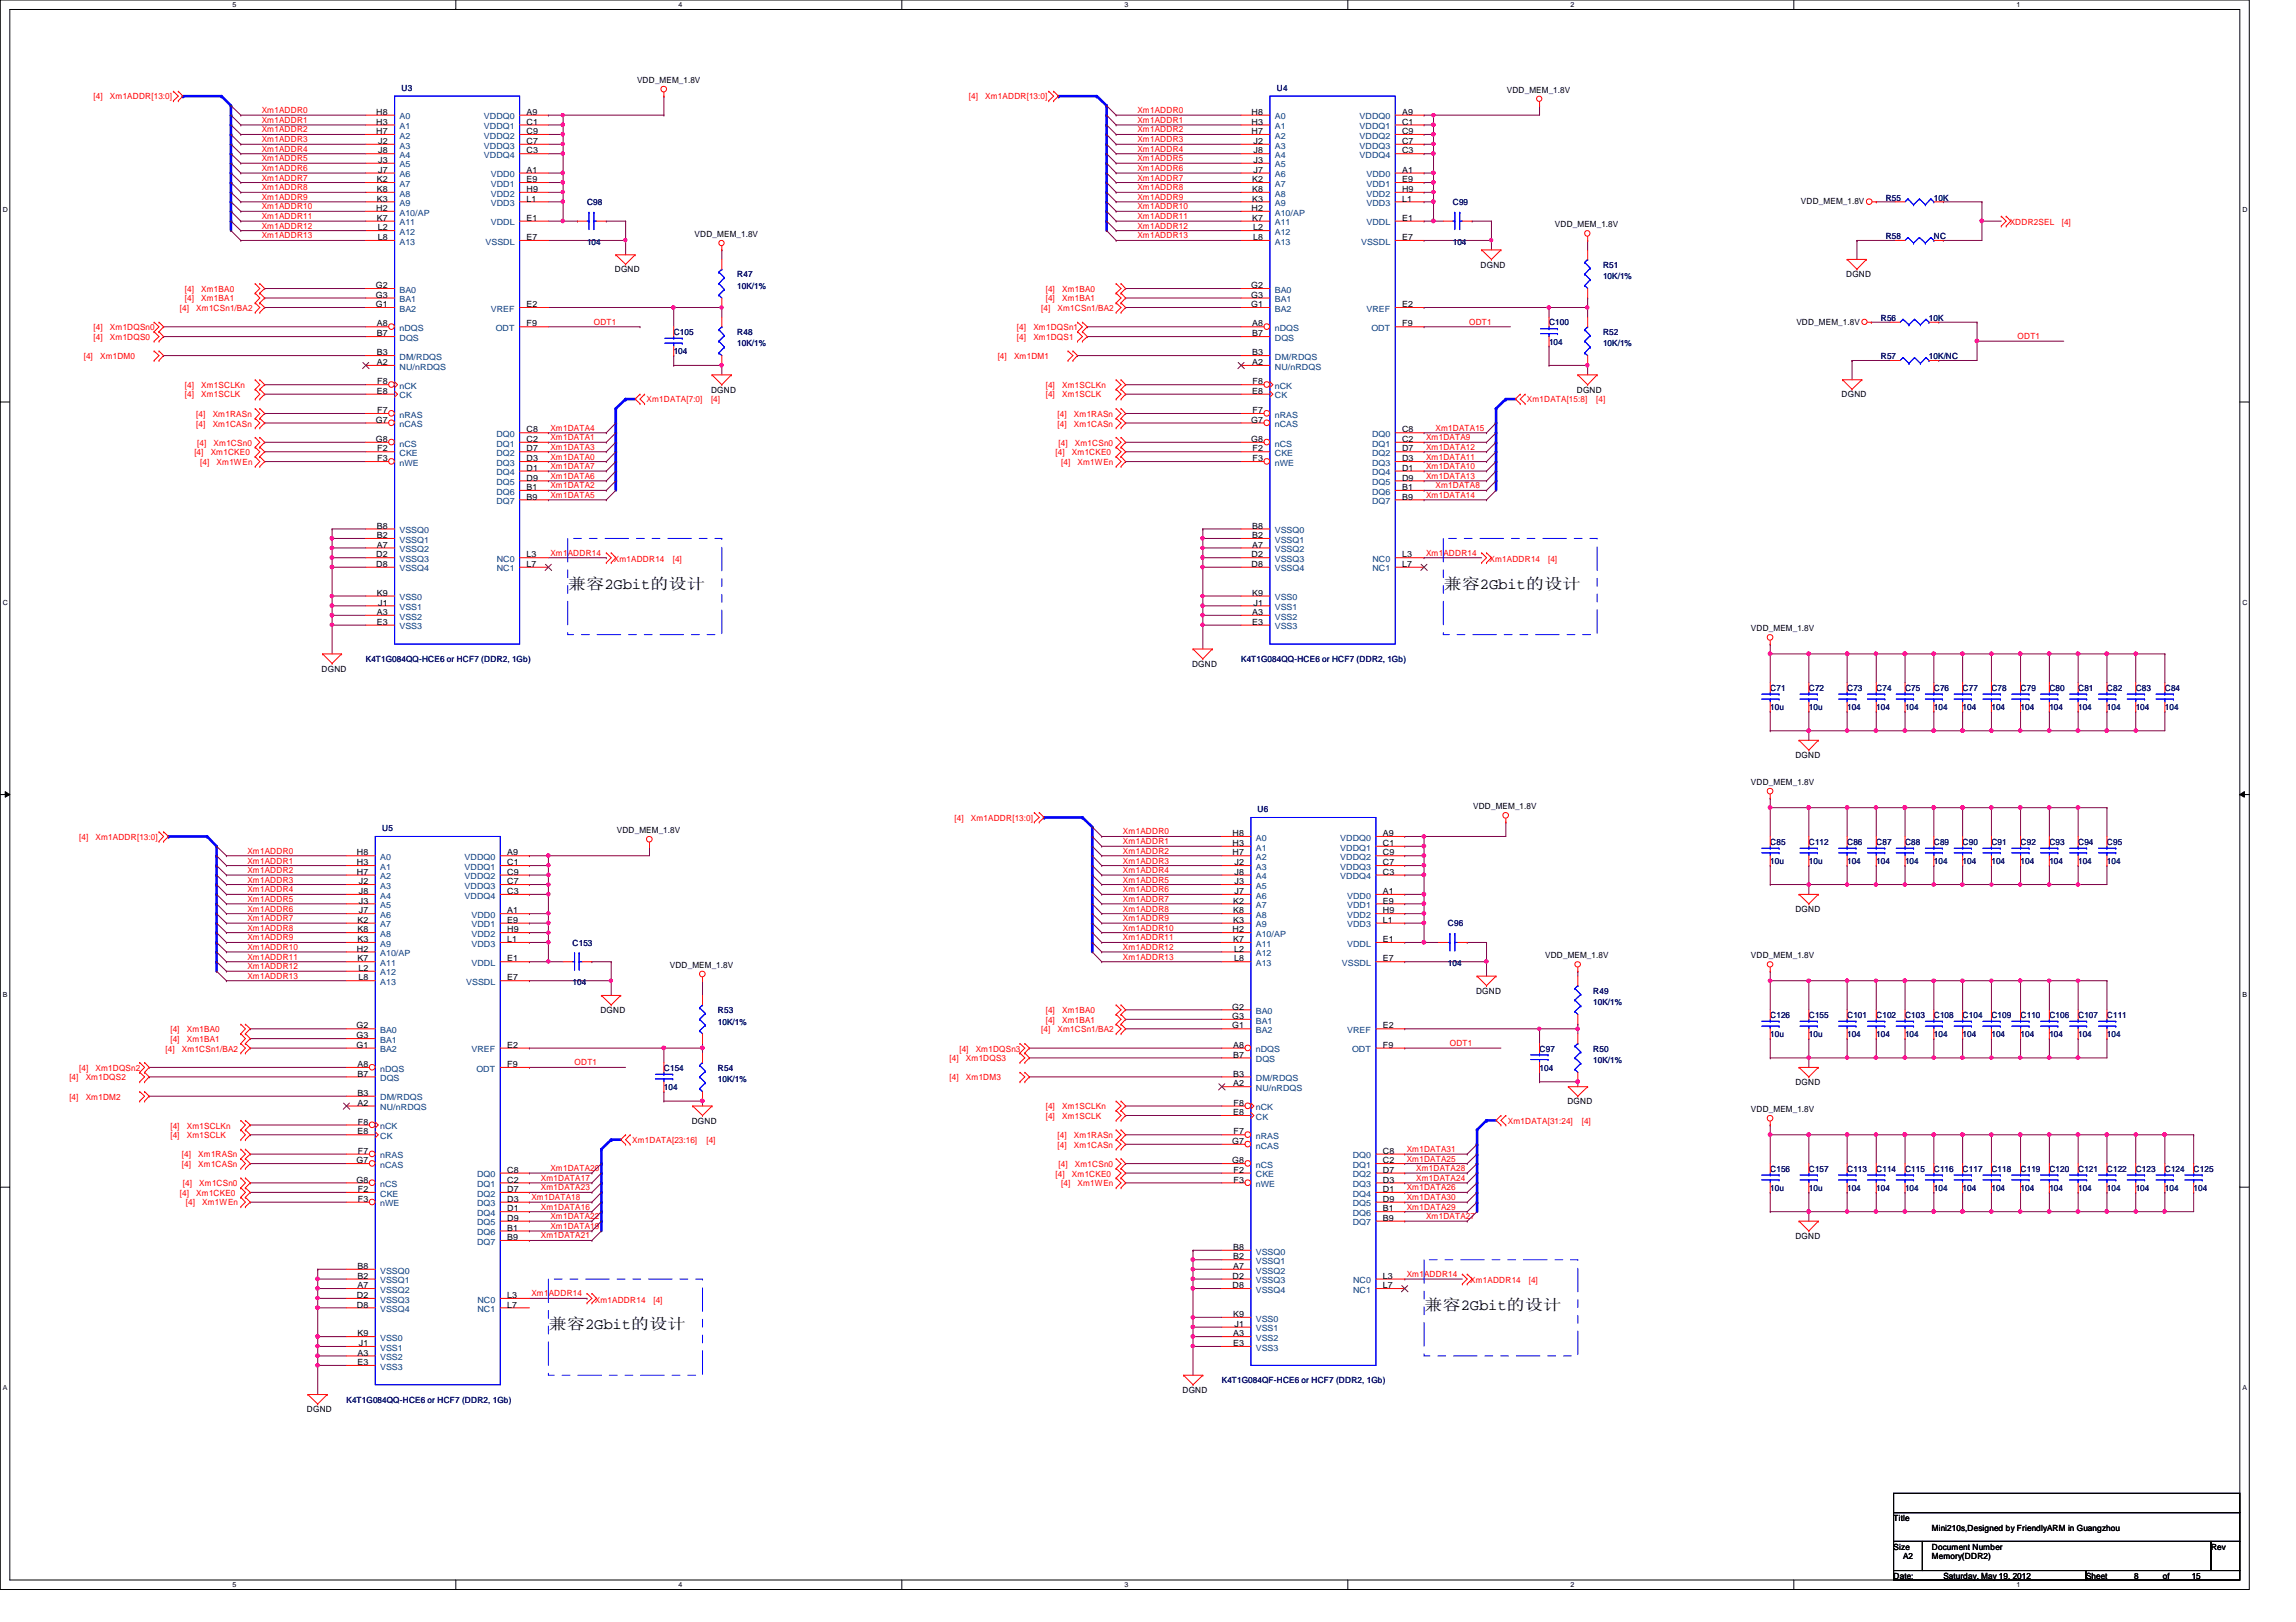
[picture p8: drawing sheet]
<svg xmlns="http://www.w3.org/2000/svg" width="297mm" height="210mm" viewBox="0 0 297 210" stroke-linecap="round" stroke-linejoin="round" font-family="sans-serif">
<defs><g id="words">
<g font-size="2">
<text x="73.4" y="76.2">兼兼2Gbit的的广</text>
<text x="186.7" y="76.2">兼兼2Gbit的的广</text>
<text x="70.9" y="172">兼兼2Gbit的的广</text>
<text x="184.2" y="169.6">兼兼2Gbit的的广</text>
</g>
<g font-size="1.1" fill="#000080">
<text x="51.9" y="11.7">U3</text>
<text x="165.2" y="11.7">U4</text>
<text x="75.9" y="26.5">C98</text>
<text x="188" y="26.5">C99</text>
<text x="244" y="26">R55</text>
<text x="250.2" y="26">10K</text>
<text x="75.9" y="31.7">104</text>
<text x="95.4" y="35.9">R47</text>
<text x="188" y="31.7">104</text>
<text x="207.4" y="34.6">R51</text>
<text x="244" y="30.9">R58</text>
<text x="250.2" y="30.9">NC</text>
<text x="95.4" y="37.4">10K/1%</text>
<text x="207.4" y="36.2">10K/1%</text>
<text x="243.3" y="41.5">R56</text>
<text x="249.6" y="41.5">10K</text>
<text x="87.2" y="43.3">C105</text>
<text x="87.2" y="45.8">104</text>
<text x="95.4" y="43.3">R48</text>
<text x="95.4" y="44.8">10K/1%</text>
<text x="200.4" y="42.1">C100</text>
<text x="200.4" y="44.6">104</text>
<text x="207.4" y="43.3">R52</text>
<text x="207.4" y="44.8">10K/1%</text>
<text x="243.3" y="46.5">R57</text>
<text x="249.6" y="46.5">10K/NC</text>
<text x="47.3" y="85.7">K4T1G084QQ-HCE6 or HCF7 (DDR2, 1Gb)</text>
<text x="160.6" y="85.7">K4T1G084QQ-HCE6 or HCF7 (DDR2, 1Gb)</text>
<text x="229" y="89.4">C71</text>
<text x="234" y="89.4">C72</text>
<text x="239" y="89.4">C73</text>
<text x="242.7" y="89.4">C74</text>
<text x="246.5" y="89.4">C75</text>
<text x="250.2" y="89.4">C76</text>
<text x="253.9" y="89.4">C77</text>
<text x="257.6" y="89.4">C78</text>
<text x="261.4" y="89.4">C79</text>
<text x="265.1" y="89.4">C80</text>
<text x="268.9" y="89.4">C81</text>
<text x="272.6" y="89.4">C82</text>
<text x="276.3" y="89.4">C83</text>
<text x="280.1" y="89.4">C84</text>
<text x="229" y="91.9">10u</text>
<text x="234" y="91.9">10u</text>
<text x="239" y="91.9">104</text>
<text x="242.7" y="91.9">104</text>
<text x="246.5" y="91.9">104</text>
<text x="250.2" y="91.9">104</text>
<text x="253.9" y="91.9">104</text>
<text x="257.6" y="91.9">104</text>
<text x="261.4" y="91.9">104</text>
<text x="265.1" y="91.9">104</text>
<text x="268.9" y="91.9">104</text>
<text x="272.6" y="91.9">104</text>
<text x="276.3" y="91.9">104</text>
<text x="280.1" y="91.9">104</text>
<text x="49.4" y="107.6">U5</text>
<text x="162.7" y="105.1">U6</text>
<text x="229" y="109.3">C85</text>
<text x="229" y="111.8">10u</text>
<text x="234" y="109.3">C112</text>
<text x="234" y="111.8">10u</text>
<text x="239" y="109.3">C86</text>
<text x="239" y="111.8">104</text>
<text x="242.7" y="109.3">C87</text>
<text x="242.7" y="111.8">104</text>
<text x="246.5" y="109.3">C88</text>
<text x="246.5" y="111.8">104</text>
<text x="250.2" y="109.3">C89</text>
<text x="250.2" y="111.8">104</text>
<text x="253.9" y="109.3">C90</text>
<text x="253.9" y="111.8">104</text>
<text x="257.6" y="109.3">C91</text>
<text x="257.6" y="111.8">104</text>
<text x="261.4" y="109.3">C92</text>
<text x="261.4" y="111.8">104</text>
<text x="265.1" y="109.3">C93</text>
<text x="265.1" y="111.8">104</text>
<text x="268.9" y="109.3">C94</text>
<text x="268.9" y="111.8">104</text>
<text x="272.6" y="109.3">C95</text>
<text x="272.6" y="111.8">104</text>
<text x="187.3" y="119.9">C96</text>
<text x="74.1" y="122.4">C153</text>
<text x="187.3" y="125">104</text>
<text x="74.1" y="127.5">104</text>
<text x="92.9" y="131.1">R53</text>
<text x="206.1" y="128.6">R49</text>
<text x="206.1" y="130.1">10K/1%</text>
<text x="229" y="131.7">C126</text>
<text x="234" y="131.7">C155</text>
<text x="239" y="131.7">C101</text>
<text x="242.7" y="131.7">C102</text>
<text x="246.5" y="131.7">C103</text>
<text x="250.2" y="131.7">C108</text>
<text x="253.9" y="131.7">C104</text>
<text x="257.6" y="131.7">C109</text>
<text x="261.4" y="131.7">C110</text>
<text x="265.1" y="131.7">C106</text>
<text x="268.9" y="131.7">C107</text>
<text x="272.6" y="131.7">C111</text>
<text x="92.9" y="132.6">10K/1%</text>
<text x="199.2" y="136.1">C97</text>
<text x="206.1" y="136.1">R50</text>
<text x="206.1" y="137.6">10K/1%</text>
<text x="229" y="134.2">10u</text>
<text x="234" y="134.2">10u</text>
<text x="239" y="134.2">104</text>
<text x="242.7" y="134.2">104</text>
<text x="246.5" y="134.2">104</text>
<text x="250.2" y="134.2">104</text>
<text x="253.9" y="134.2">104</text>
<text x="257.6" y="134.2">104</text>
<text x="261.4" y="134.2">104</text>
<text x="265.1" y="134.2">104</text>
<text x="268.9" y="134.2">104</text>
<text x="272.6" y="134.2">104</text>
<text x="85.9" y="138.6">C154</text>
<text x="85.9" y="141.1">104</text>
<text x="92.9" y="138.6">R54</text>
<text x="92.9" y="140.1">10K/1%</text>
<text x="199.2" y="138.6">104</text>
<text x="229" y="151.6">C156</text>
<text x="229" y="154.1">10u</text>
<text x="234" y="151.6">C157</text>
<text x="234" y="154.1">10u</text>
<text x="239" y="151.6">C113</text>
<text x="239" y="154.1">104</text>
<text x="242.7" y="151.6">C114</text>
<text x="242.7" y="154.1">104</text>
<text x="246.5" y="151.6">C115</text>
<text x="246.5" y="154.1">104</text>
<text x="250.2" y="151.6">C116</text>
<text x="250.2" y="154.1">104</text>
<text x="253.9" y="151.6">C117</text>
<text x="253.9" y="154.1">104</text>
<text x="257.6" y="151.6">C118</text>
<text x="257.6" y="154.1">104</text>
<text x="261.4" y="151.6">C119</text>
<text x="261.4" y="154.1">104</text>
<text x="265.1" y="151.6">C120</text>
<text x="265.1" y="154.1">104</text>
<text x="268.9" y="151.6">C121</text>
<text x="268.9" y="154.1">104</text>
<text x="272.6" y="151.6">C122</text>
<text x="272.6" y="154.1">104</text>
<text x="276.3" y="151.6">C123</text>
<text x="276.3" y="154.1">104</text>
<text x="280.1" y="151.6">C124</text>
<text x="280.1" y="154.1">104</text>
<text x="283.8" y="151.6">C125</text>
<text x="283.8" y="154.1">104</text>
<text x="158.1" y="179">K4T1G084QF-HCE6 or HCF7 (DDR2, 1Gb)</text>
<text x="44.8" y="181.5">K4T1G084QQ-HCE6 or HCF7 (DDR2, 1Gb)</text>
</g>
<g font-size="1.1">
<text x="82.4" y="10.8">VDD_MEM_1.8V</text>
<text x="194.9" y="12">VDD_MEM_1.8V</text>
<text x="48.7" y="14.9">H8</text>
<text x="48.7" y="16.1">H3</text>
<text x="48.7" y="17.4">H7</text>
<text x="68.1" y="14.9">A9</text>
<text x="68.1" y="16.1">C1</text>
<text x="68.1" y="17.4">C9</text>
<text x="161.9" y="14.9">H8</text>
<text x="161.9" y="16.1">H3</text>
<text x="161.9" y="17.4">H7</text>
<text x="181.4" y="14.9">A9</text>
<text x="181.4" y="16.1">C1</text>
<text x="181.4" y="17.4">C9</text>
<text x="48.8" y="23.6">K2</text>
<text x="48.9" y="18.6">J2</text>
<text x="48.9" y="19.9">J8</text>
<text x="48.9" y="21.1">J3</text>
<text x="48.9" y="22.4">J7</text>
<text x="68.1" y="18.6">C7</text>
<text x="68.1" y="19.9">C3</text>
<text x="68.1" y="22.4">A1</text>
<text x="68.1" y="23.6">E9</text>
<text x="162" y="23.6">K2</text>
<text x="162.2" y="18.6">J2</text>
<text x="162.2" y="19.9">J8</text>
<text x="162.2" y="21.1">J3</text>
<text x="162.2" y="22.4">J7</text>
<text x="181.4" y="18.6">C7</text>
<text x="181.4" y="19.9">C3</text>
<text x="181.4" y="22.4">A1</text>
<text x="181.4" y="23.6">E9</text>
<text x="48.7" y="27.3">H2</text>
<text x="48.8" y="24.8">K8</text>
<text x="48.8" y="26.1">K3</text>
<text x="48.8" y="28.6">K7</text>
<text x="48.9" y="29.8">L2</text>
<text x="68.1" y="24.8">H9</text>
<text x="68.1" y="26.1">L1</text>
<text x="68.1" y="28.6">E1</text>
<text x="161.9" y="27.3">H2</text>
<text x="162" y="24.8">K8</text>
<text x="162" y="26.1">K3</text>
<text x="162" y="28.6">K7</text>
<text x="162.1" y="29.8">L2</text>
<text x="181.4" y="24.8">H9</text>
<text x="181.4" y="26.1">L1</text>
<text x="181.4" y="28.6">E1</text>
<text x="201.2" y="29.4">VDD_MEM_1.8V</text>
<text x="233" y="26.4">VDD_MEM_1.8V</text>
<text x="48.9" y="31.1">L8</text>
<text x="68.1" y="31.1">E7</text>
<text x="79.5" y="35.3">DGND</text>
<text x="89.9" y="30.6">VDD_MEM_1.8V</text>
<text x="162.1" y="31.1">L8</text>
<text x="181.4" y="31.1">E7</text>
<text x="191.6" y="34.6">DGND</text>
<text x="238.8" y="35.9">DGND</text>
<text x="48.6" y="37.3">G2</text>
<text x="48.6" y="38.5">G3</text>
<text x="48.6" y="39.8">G1</text>
<text x="68.1" y="39.8">E2</text>
<text x="161.9" y="37.3">G2</text>
<text x="161.9" y="38.5">G3</text>
<text x="161.9" y="39.8">G1</text>
<text x="181.4" y="39.8">E2</text>
<text x="232.4" y="42">VDD_MEM_1.8V</text>
<text x="48.8" y="42.2">A8</text>
<text x="48.8" y="43.5">B7</text>
<text x="48.8" y="46">B3</text>
<text x="48.8" y="47.2">A2</text>
<text x="68.1" y="42.2">F9</text>
<text x="162" y="42.2">A8</text>
<text x="162" y="43.5">B7</text>
<text x="162" y="46">B3</text>
<text x="162" y="47.2">A2</text>
<text x="181.4" y="42.2">F9</text>
<text x="48.8" y="51">E8</text>
<text x="48.8" y="49.7">F8</text>
<text x="48.8" y="53.5">F7</text>
<text x="92" y="50.8">DGND</text>
<text x="162" y="51">E8</text>
<text x="162" y="49.7">F8</text>
<text x="162" y="53.5">F7</text>
<text x="204" y="50.8">DGND</text>
<text x="238.2" y="51.4">DGND</text>
<text x="48.6" y="54.7">G7</text>
<text x="48.6" y="57.2">G8</text>
<text x="48.8" y="58.4">F2</text>
<text x="48.8" y="59.7">F3</text>
<text x="68.1" y="56">C8</text>
<text x="68.1" y="57.2">C2</text>
<text x="68.1" y="58.4">D7</text>
<text x="68.1" y="59.7">D3</text>
<text x="161.9" y="54.7">G7</text>
<text x="161.9" y="57.2">G8</text>
<text x="162" y="58.4">F2</text>
<text x="162" y="59.7">F3</text>
<text x="181.4" y="56">C8</text>
<text x="181.4" y="57.2">C2</text>
<text x="181.4" y="58.4">D7</text>
<text x="181.4" y="59.7">D3</text>
<text x="68.1" y="60.9">D1</text>
<text x="68.1" y="62.2">D9</text>
<text x="68.1" y="63.4">B1</text>
<text x="68.1" y="64.6">B9</text>
<text x="181.4" y="60.9">D1</text>
<text x="181.4" y="62.2">D9</text>
<text x="181.4" y="63.4">B1</text>
<text x="181.4" y="64.6">B9</text>
<text x="48.8" y="68.4">B8</text>
<text x="48.8" y="69.6">B2</text>
<text x="48.8" y="70.9">A7</text>
<text x="162" y="68.4">B8</text>
<text x="162" y="69.6">B2</text>
<text x="162" y="70.9">A7</text>
<text x="48.7" y="72.1">D2</text>
<text x="48.7" y="73.4">D8</text>
<text x="48.8" y="77.1">K9</text>
<text x="68.1" y="72.1">L3</text>
<text x="68.1" y="73.4">L7</text>
<text x="161.9" y="72.1">D2</text>
<text x="161.9" y="73.4">D8</text>
<text x="162" y="77.1">K9</text>
<text x="181.4" y="72.1">L3</text>
<text x="181.4" y="73.4">L7</text>
<text x="48.8" y="79.6">A3</text>
<text x="48.8" y="80.9">E3</text>
<text x="48.9" y="78.4">J1</text>
<text x="162" y="79.6">A3</text>
<text x="162" y="80.9">E3</text>
<text x="162.2" y="78.4">J1</text>
<text x="226.5" y="81.7">VDD_MEM_1.8V</text>
<text x="41.6" y="86.9">DGND</text>
<text x="154.2" y="86.3">DGND</text>
<text x="226.5" y="101.6">VDD_MEM_1.8V</text>
<text x="232.3" y="98.1">DGND</text>
<text x="79.8" y="107.8">VDD_MEM_1.8V</text>
<text x="190.6" y="104.7">VDD_MEM_1.8V</text>
<text x="46.2" y="110.7">H8</text>
<text x="46.2" y="112">H3</text>
<text x="46.2" y="113.2">H7</text>
<text x="65.6" y="110.7">A9</text>
<text x="65.6" y="112">C1</text>
<text x="65.6" y="113.2">C9</text>
<text x="159.5" y="108.2">H8</text>
<text x="159.5" y="109.5">H3</text>
<text x="159.5" y="110.7">H7</text>
<text x="159.7" y="112">J2</text>
<text x="159.7" y="113.2">J8</text>
<text x="178.9" y="108.2">A9</text>
<text x="178.9" y="109.5">C1</text>
<text x="178.9" y="110.7">C9</text>
<text x="178.9" y="112">C7</text>
<text x="178.9" y="113.2">C3</text>
<text x="46.3" y="119.4">K2</text>
<text x="46.4" y="114.4">J2</text>
<text x="46.4" y="115.7">J8</text>
<text x="46.4" y="116.9">J3</text>
<text x="46.4" y="118.2">J7</text>
<text x="65.6" y="114.4">C7</text>
<text x="65.6" y="115.7">C3</text>
<text x="65.6" y="118.2">A1</text>
<text x="65.6" y="119.4">E9</text>
<text x="159.6" y="116.9">K2</text>
<text x="159.6" y="118.2">K8</text>
<text x="159.6" y="119.4">K3</text>
<text x="159.7" y="114.4">J3</text>
<text x="159.7" y="115.7">J7</text>
<text x="178.9" y="115.7">A1</text>
<text x="178.9" y="116.9">E9</text>
<text x="178.9" y="118.2">H9</text>
<text x="178.9" y="119.4">L1</text>
<text x="232.3" y="118">DGND</text>
<text x="46.2" y="123.1">H2</text>
<text x="46.3" y="120.6">K8</text>
<text x="46.3" y="121.9">K3</text>
<text x="46.3" y="124.4">K7</text>
<text x="46.4" y="125.6">L2</text>
<text x="65.6" y="120.6">H9</text>
<text x="65.6" y="121.9">L1</text>
<text x="65.6" y="124.4">E1</text>
<text x="86.7" y="125.3">VDD_MEM_1.8V</text>
<text x="159.5" y="120.6">H2</text>
<text x="159.6" y="121.9">K7</text>
<text x="159.7" y="123.1">L2</text>
<text x="159.7" y="124.4">L8</text>
<text x="178.9" y="121.9">E1</text>
<text x="178.9" y="124.4">E7</text>
<text x="199.9" y="124">VDD_MEM_1.8V</text>
<text x="226.5" y="124">VDD_MEM_1.8V</text>
<text x="46.4" y="126.9">L8</text>
<text x="65.6" y="126.9">E7</text>
<text x="77.7" y="131.1">DGND</text>
<text x="159.4" y="130.6">G2</text>
<text x="159.4" y="131.9">G3</text>
<text x="191" y="128.6">DGND</text>
<text x="46.1" y="133.1">G2</text>
<text x="46.1" y="134.4">G3</text>
<text x="46.1" y="135.6">G1</text>
<text x="65.6" y="135.6">E2</text>
<text x="159.4" y="133.1">G1</text>
<text x="159.6" y="135.6">A8</text>
<text x="159.6" y="136.9">B7</text>
<text x="178.9" y="133.1">E2</text>
<text x="178.9" y="135.6">F9</text>
<text x="46.3" y="138.1">A8</text>
<text x="46.3" y="139.3">B7</text>
<text x="46.3" y="141.8">B3</text>
<text x="46.3" y="143.1">A2</text>
<text x="65.6" y="138.1">F9</text>
<text x="159.6" y="139.3">B3</text>
<text x="159.6" y="140.6">A2</text>
<text x="159.6" y="143.1">F8</text>
<text x="202.8" y="142.9">DGND</text>
<text x="226.5" y="143.9">VDD_MEM_1.8V</text>
<text x="232.3" y="140.4">DGND</text>
<text x="46.3" y="146.8">E8</text>
<text x="46.3" y="145.5">F8</text>
<text x="46.3" y="149.3">F7</text>
<text x="89.5" y="145.4">DGND</text>
<text x="159.4" y="148">G7</text>
<text x="159.6" y="144.3">E8</text>
<text x="159.6" y="146.8">F7</text>
<text x="178.9" y="149.3">C8</text>
<text x="46.1" y="150.5">G7</text>
<text x="46.1" y="153">G8</text>
<text x="46.3" y="154.3">F2</text>
<text x="46.3" y="155.5">F3</text>
<text x="65.6" y="151.8">C8</text>
<text x="65.6" y="153">C2</text>
<text x="65.6" y="154.3">D7</text>
<text x="65.6" y="155.5">D3</text>
<text x="159.4" y="150.5">G8</text>
<text x="159.6" y="151.8">F2</text>
<text x="159.6" y="153">F3</text>
<text x="178.9" y="150.5">C2</text>
<text x="178.9" y="151.8">D7</text>
<text x="178.9" y="153">D3</text>
<text x="178.9" y="154.3">D1</text>
<text x="178.9" y="155.5">D9</text>
<text x="65.6" y="156.8">D1</text>
<text x="65.6" y="158">D9</text>
<text x="65.6" y="159.3">B1</text>
<text x="65.6" y="160.5">B9</text>
<text x="159.6" y="161.8">B8</text>
<text x="178.9" y="156.8">B1</text>
<text x="178.9" y="158">B9</text>
<text x="232.3" y="160.4">DGND</text>
<text x="46.2" y="168">D2</text>
<text x="46.3" y="164.2">B8</text>
<text x="46.3" y="165.5">B2</text>
<text x="46.3" y="166.7">A7</text>
<text x="65.6" y="168">L3</text>
<text x="159.5" y="165.5">D2</text>
<text x="159.5" y="166.7">D8</text>
<text x="159.6" y="163">B2</text>
<text x="159.6" y="164.2">A7</text>
<text x="178.9" y="165.5">L3</text>
<text x="178.9" y="166.7">L7</text>
<text x="46.2" y="169.2">D8</text>
<text x="46.3" y="172.9">K9</text>
<text x="65.6" y="169.2">L7</text>
<text x="159.6" y="170.4">K9</text>
<text x="159.6" y="172.9">A3</text>
<text x="159.7" y="171.7">J1</text>
<text x="46.3" y="175.4">A3</text>
<text x="46.3" y="176.7">E3</text>
<text x="46.4" y="174.2">J1</text>
<text x="159.6" y="174.2">E3</text>
<text x="39.7" y="182.8">DGND</text>
<text x="153" y="180.3">DGND</text>
<text x="245" y="196.8">Title</text>
<text x="245" y="200.5">Size</text>
<text x="246.2" y="201.8">A2</text>
<text x="249.9" y="201.8">Memory(DDR2)</text>
<text x="249.9" y="198.1">Mini210s,Designed by FriendlyARM in Guangzhou</text>
<text x="249.9" y="200.5">Document Number</text>
<text x="286" y="200.5">Rev</text>
<text x="245" y="204.3">Date:</text>
<text x="251.4" y="204.3">Saturday, May 19, 2012</text>
<text x="269.9" y="204.3">Sheet</text>
<text x="276.1" y="204.3">8</text>
<text x="279.8" y="204.3">of</text>
<text x="283.5" y="204.3">15</text>
</g>
<g font-size="1.1" fill="#f00">
<text x="12.1" y="12.9">[4]</text>
<text x="14.2" y="12.9">Xm1ADDR[13:0]</text>
<text x="33.9" y="15.9">Xm1ADDR1</text>
<text x="33.9" y="17.1">Xm1ADDR2</text>
<text x="33.9" y="14.6">Xm1ADDR0</text>
<text x="125.3" y="12.9">[4]</text>
<text x="127.5" y="12.9">Xm1ADDR[13:0]</text>
<text x="147.1" y="15.9">Xm1ADDR1</text>
<text x="147.1" y="17.1">Xm1ADDR2</text>
<text x="147.1" y="14.6">Xm1ADDR0</text>
<text x="33.9" y="18.4">Xm1ADDR3</text>
<text x="33.9" y="19.6">Xm1ADDR4</text>
<text x="33.9" y="20.9">Xm1ADDR5</text>
<text x="33.9" y="22.1">Xm1ADDR6</text>
<text x="33.9" y="23.4">Xm1ADDR7</text>
<text x="147.1" y="18.4">Xm1ADDR3</text>
<text x="147.1" y="19.6">Xm1ADDR4</text>
<text x="147.1" y="20.9">Xm1ADDR5</text>
<text x="147.1" y="22.1">Xm1ADDR6</text>
<text x="147.1" y="23.4">Xm1ADDR7</text>
<text x="33.9" y="24.6">Xm1ADDR8</text>
<text x="33.9" y="25.9">Xm1ADDR9</text>
<text x="33.9" y="27.1">Xm1ADDR10</text>
<text x="33.9" y="28.4">Xm1ADDR11</text>
<text x="33.9" y="29.6">Xm1ADDR12</text>
<text x="147.1" y="24.6">Xm1ADDR8</text>
<text x="147.1" y="25.9">Xm1ADDR9</text>
<text x="147.1" y="27.1">Xm1ADDR10</text>
<text x="147.1" y="28.4">Xm1ADDR11</text>
<text x="147.1" y="29.6">Xm1ADDR12</text>
<text x="260" y="29.2">XDDR2SEL</text>
<text x="266.7" y="29.2">[4]</text>
<text x="33.9" y="30.9">Xm1ADDR13</text>
<text x="147.1" y="30.9">Xm1ADDR13</text>
<text x="23.3" y="40.3">[4]</text>
<text x="23.9" y="37.8">[4]</text>
<text x="23.9" y="39">[4]</text>
<text x="25.4" y="40.3">Xm1CSn1/BA2</text>
<text x="26" y="37.8">Xm1BA0</text>
<text x="26" y="39">Xm1BA1</text>
<text x="134.7" y="40.3">[4]</text>
<text x="135.3" y="37.8">[4]</text>
<text x="135.3" y="39">[4]</text>
<text x="136.8" y="40.3">Xm1CSn1/BA2</text>
<text x="137.4" y="37.8">Xm1BA0</text>
<text x="137.4" y="39">Xm1BA1</text>
<text x="10.8" y="46.5">[4]</text>
<text x="12.1" y="44">[4]</text>
<text x="12.1" y="42.8">[4]</text>
<text x="13" y="46.5">Xm1DM0</text>
<text x="14.2" y="44">Xm1DQS0</text>
<text x="14.2" y="42.8">Xm1DQSn0</text>
<text x="76.8" y="42">ODT1</text>
<text x="129.1" y="46.5">[4]</text>
<text x="131.2" y="46.5">Xm1DM1</text>
<text x="131.6" y="42.8">[4]</text>
<text x="131.6" y="44">[4]</text>
<text x="133.7" y="42.8">Xm1DQSn1</text>
<text x="133.7" y="44">Xm1DQS1</text>
<text x="190.1" y="42">ODT1</text>
<text x="261" y="43.9">ODT1</text>
<text x="23.9" y="51.4">[4]</text>
<text x="23.9" y="50.2">[4]</text>
<text x="25.4" y="53.9">[4]</text>
<text x="26" y="51.4">Xm1SCLK</text>
<text x="26" y="50.2">Xm1SCLKn</text>
<text x="27.5" y="53.9">Xm1RASn</text>
<text x="83.6" y="52.1">Xm1DATA[7:0]</text>
<text x="92" y="52.1">[4]</text>
<text x="135.3" y="51.4">[4]</text>
<text x="135.3" y="50.2">[4]</text>
<text x="136.8" y="53.9">[4]</text>
<text x="137.4" y="51.4">Xm1SCLK</text>
<text x="137.4" y="50.2">Xm1SCLKn</text>
<text x="138.9" y="53.9">Xm1RASn</text>
<text x="197.5" y="52.1">Xm1DATA[15:8]</text>
<text x="206.5" y="52.1">[4]</text>
<text x="25.1" y="58.9">[4]</text>
<text x="25.4" y="55.2">[4]</text>
<text x="25.5" y="57.7">[4]</text>
<text x="27.3" y="58.9">Xm1CKE0</text>
<text x="27.5" y="55.2">Xm1CASn</text>
<text x="27.6" y="57.7">Xm1CSn0</text>
<text x="71.2" y="55.8">Xm1DATA4</text>
<text x="71.2" y="57">Xm1DATA1</text>
<text x="71.2" y="58.2">Xm1DATA3</text>
<text x="71.2" y="59.5">Xm1DATA0</text>
<text x="136.6" y="58.9">[4]</text>
<text x="136.8" y="55.2">[4]</text>
<text x="136.9" y="57.7">[4]</text>
<text x="138.7" y="58.9">Xm1CKE0</text>
<text x="138.9" y="55.2">Xm1CASn</text>
<text x="139.1" y="57.7">Xm1CSn0</text>
<text x="184.5" y="57">Xm1DATA9</text>
<text x="184.5" y="58.2">Xm1DATA12</text>
<text x="184.5" y="59.5">Xm1DATA11</text>
<text x="185.7" y="55.8">Xm1DATA15</text>
<text x="25.9" y="60.2">[4]</text>
<text x="28" y="60.2">Xm1WEn</text>
<text x="71.2" y="60.7">Xm1DATA7</text>
<text x="71.2" y="62">Xm1DATA6</text>
<text x="71.2" y="63.2">Xm1DATA2</text>
<text x="71.2" y="64.4">Xm1DATA5</text>
<text x="137.3" y="60.2">[4]</text>
<text x="139.4" y="60.2">Xm1WEn</text>
<text x="184.5" y="60.7">Xm1DATA10</text>
<text x="184.5" y="62">Xm1DATA13</text>
<text x="184.5" y="64.4">Xm1DATA14</text>
<text x="185.7" y="63.2">Xm1DATA8</text>
<text x="71.2" y="71.9">Xm1ADDR14</text>
<text x="184.5" y="71.9">Xm1ADDR14</text>
<text x="79.4" y="72.7">Xm1ADDR14</text>
<text x="87" y="72.7">[4]</text>
<text x="192.7" y="72.7">Xm1ADDR14</text>
<text x="200.3" y="72.7">[4]</text>
<text x="123.5" y="106.2">[4]</text>
<text x="125.6" y="106.2">Xm1ADDR[13:0]</text>
<text x="145.3" y="108">Xm1ADDR0</text>
<text x="10.2" y="108.7">[4]</text>
<text x="12.4" y="108.7">Xm1ADDR[13:0]</text>
<text x="32" y="111.8">Xm1ADDR1</text>
<text x="32" y="113">Xm1ADDR2</text>
<text x="32" y="110.5">Xm1ADDR0</text>
<text x="145.3" y="109.3">Xm1ADDR1</text>
<text x="145.3" y="110.5">Xm1ADDR2</text>
<text x="145.3" y="111.8">Xm1ADDR3</text>
<text x="145.3" y="113">Xm1ADDR4</text>
<text x="32" y="114.2">Xm1ADDR3</text>
<text x="32" y="115.5">Xm1ADDR4</text>
<text x="32" y="116.7">Xm1ADDR5</text>
<text x="32" y="118">Xm1ADDR6</text>
<text x="32" y="119.2">Xm1ADDR7</text>
<text x="145.3" y="114.2">Xm1ADDR5</text>
<text x="145.3" y="115.5">Xm1ADDR6</text>
<text x="145.3" y="116.7">Xm1ADDR7</text>
<text x="145.3" y="118">Xm1ADDR8</text>
<text x="145.3" y="119.2">Xm1ADDR9</text>
<text x="32" y="120.4">Xm1ADDR8</text>
<text x="32" y="121.7">Xm1ADDR9</text>
<text x="32" y="122.9">Xm1ADDR10</text>
<text x="32" y="124.2">Xm1ADDR11</text>
<text x="32" y="125.4">Xm1ADDR12</text>
<text x="145.3" y="120.4">Xm1ADDR10</text>
<text x="145.3" y="121.7">Xm1ADDR11</text>
<text x="145.3" y="122.9">Xm1ADDR12</text>
<text x="145.3" y="124.2">Xm1ADDR13</text>
<text x="32" y="126.7">Xm1ADDR13</text>
<text x="135.3" y="131.1">[4]</text>
<text x="137.4" y="131.1">Xm1BA0</text>
<text x="21.4" y="136.1">[4]</text>
<text x="22.1" y="133.6">[4]</text>
<text x="22.1" y="134.8">[4]</text>
<text x="23.5" y="136.1">Xm1CSn1/BA2</text>
<text x="24.2" y="133.6">Xm1BA0</text>
<text x="24.2" y="134.8">Xm1BA1</text>
<text x="74.3" y="137.9">ODT1</text>
<text x="122.8" y="137.3">[4]</text>
<text x="124.1" y="136.1">[4]</text>
<text x="125" y="137.3">Xm1DQS3</text>
<text x="126.2" y="136.1">Xm1DQSn3</text>
<text x="134.7" y="133.6">[4]</text>
<text x="135.3" y="132.3">[4]</text>
<text x="136.8" y="133.6">Xm1CSn1/BA2</text>
<text x="137.4" y="132.3">Xm1BA1</text>
<text x="187.6" y="135.4">ODT1</text>
<text x="9" y="142.3">[4]</text>
<text x="9" y="139.8">[4]</text>
<text x="10.2" y="138.6">[4]</text>
<text x="11.1" y="142.3">Xm1DM2</text>
<text x="11.1" y="139.8">Xm1DQS2</text>
<text x="12.4" y="138.6">Xm1DQSn2</text>
<text x="122.8" y="139.8">[4]</text>
<text x="125" y="139.8">Xm1DM3</text>
<text x="135.3" y="143.6">[4]</text>
<text x="137.4" y="143.6">Xm1SCLKn</text>
<text x="22.1" y="147.3">[4]</text>
<text x="22.1" y="146">[4]</text>
<text x="23.5" y="149.8">[4]</text>
<text x="24.2" y="147.3">Xm1SCLK</text>
<text x="24.2" y="146">Xm1SCLKn</text>
<text x="25.7" y="149.8">Xm1RASn</text>
<text x="81.8" y="147.9">Xm1DATA[23:16]</text>
<text x="91.4" y="147.9">[4]</text>
<text x="135.3" y="144.8">[4]</text>
<text x="136.8" y="147.3">[4]</text>
<text x="136.8" y="148.5">[4]</text>
<text x="137.4" y="144.8">Xm1SCLK</text>
<text x="138.9" y="147.3">Xm1RASn</text>
<text x="138.9" y="148.5">Xm1CASn</text>
<text x="182" y="149.1">Xm1DATA31</text>
<text x="195.1" y="145.4">Xm1DATA[31:24]</text>
<text x="204.6" y="145.4">[4]</text>
<text x="23.3" y="154.8">[4]</text>
<text x="23.5" y="151">[4]</text>
<text x="23.7" y="153.5">[4]</text>
<text x="24" y="156">[4]</text>
<text x="25.4" y="154.8">Xm1CKE0</text>
<text x="25.7" y="151">Xm1CASn</text>
<text x="25.8" y="153.5">Xm1CSn0</text>
<text x="26.2" y="156">Xm1WEn</text>
<text x="68.7" y="155.3">Xm1DATA18</text>
<text x="70" y="152.8">Xm1DATA17</text>
<text x="70" y="154.1">Xm1DATA23</text>
<text x="71.2" y="151.6">Xm1DATA20</text>
<text x="136.6" y="152.3">[4]</text>
<text x="136.9" y="151">[4]</text>
<text x="137.3" y="153.5">[4]</text>
<text x="138.7" y="152.3">Xm1CKE0</text>
<text x="139.1" y="151">Xm1CSn0</text>
<text x="139.4" y="153.5">Xm1WEn</text>
<text x="182" y="150.3">Xm1DATA25</text>
<text x="182" y="154.1">Xm1DATA26</text>
<text x="182" y="155.3">Xm1DATA30</text>
<text x="183.2" y="151.6">Xm1DATA28</text>
<text x="183.2" y="152.8">Xm1DATA24</text>
<text x="70" y="156.5">Xm1DATA16</text>
<text x="70" y="160.3">Xm1DATA21</text>
<text x="71.2" y="157.8">Xm1DATA22</text>
<text x="71.2" y="159">Xm1DATA19</text>
<text x="182" y="156.5">Xm1DATA29</text>
<text x="184.5" y="157.8">Xm1DATA27</text>
<text x="68.7" y="167.8">Xm1ADDR14</text>
<text x="182" y="165.3">Xm1ADDR14</text>
<text x="190.2" y="166.1">Xm1ADDR14</text>
<text x="197.8" y="166.1">[4]</text>
<text x="77" y="168.6">Xm1ADDR14</text>
<text x="84.5" y="168.6">[4]</text>
</g>
<g font-size="1.1" fill="#004080">
<text x="51.7" y="15.5">A0</text>
<text x="51.7" y="16.7">A1</text>
<text x="51.7" y="17.9">A2</text>
<text x="62.6" y="15.5">VDDQ0</text>
<text x="62.6" y="16.7">VDDQ1</text>
<text x="62.6" y="17.9">VDDQ2</text>
<text x="164.9" y="15.5">A0</text>
<text x="164.9" y="16.7">A1</text>
<text x="164.9" y="17.9">A2</text>
<text x="175.9" y="15.5">VDDQ0</text>
<text x="175.9" y="16.7">VDDQ1</text>
<text x="175.9" y="17.9">VDDQ2</text>
<text x="51.7" y="19.2">A3</text>
<text x="51.7" y="20.4">A4</text>
<text x="51.7" y="21.7">A5</text>
<text x="51.7" y="22.9">A6</text>
<text x="62.6" y="19.2">VDDQ3</text>
<text x="62.6" y="20.4">VDDQ4</text>
<text x="63.5" y="22.9">VDD0</text>
<text x="164.9" y="19.2">A3</text>
<text x="164.9" y="20.4">A4</text>
<text x="164.9" y="21.7">A5</text>
<text x="164.9" y="22.9">A6</text>
<text x="175.9" y="19.2">VDDQ3</text>
<text x="175.9" y="20.4">VDDQ4</text>
<text x="176.8" y="22.9">VDD0</text>
<text x="51.7" y="24.2">A7</text>
<text x="51.7" y="25.4">A8</text>
<text x="51.7" y="26.7">A9</text>
<text x="51.7" y="27.9">A10/AP</text>
<text x="51.7" y="29.2">A11</text>
<text x="63.5" y="24.2">VDD1</text>
<text x="63.5" y="25.4">VDD2</text>
<text x="63.5" y="26.7">VDD3</text>
<text x="63.5" y="29.2">VDDL</text>
<text x="164.9" y="24.2">A7</text>
<text x="164.9" y="25.4">A8</text>
<text x="164.9" y="26.7">A9</text>
<text x="164.9" y="27.9">A10/AP</text>
<text x="164.9" y="29.2">A11</text>
<text x="176.8" y="24.2">VDD1</text>
<text x="176.8" y="25.4">VDD2</text>
<text x="176.8" y="26.7">VDD3</text>
<text x="176.8" y="29.2">VDDL</text>
<text x="51.7" y="30.4">A12</text>
<text x="51.7" y="31.7">A13</text>
<text x="62.8" y="31.7">VSSDL</text>
<text x="164.9" y="30.4">A12</text>
<text x="164.9" y="31.7">A13</text>
<text x="176.1" y="31.7">VSSDL</text>
<text x="51.7" y="37.9">BA0</text>
<text x="51.7" y="39.1">BA1</text>
<text x="51.7" y="40.3">BA2</text>
<text x="63.5" y="40.3">VREF</text>
<text x="164.9" y="37.9">BA0</text>
<text x="164.9" y="39.1">BA1</text>
<text x="164.9" y="40.3">BA2</text>
<text x="176.8" y="40.3">VREF</text>
<text x="51.7" y="42.8">nDQS</text>
<text x="51.7" y="44.1">DQS</text>
<text x="51.7" y="46.6">DM/RDQS</text>
<text x="51.7" y="47.8">NU/nRDQS</text>
<text x="64.1" y="42.8">ODT</text>
<text x="164.9" y="42.8">nDQS</text>
<text x="164.9" y="44.1">DQS</text>
<text x="164.9" y="46.6">DM/RDQS</text>
<text x="164.9" y="47.8">NU/nRDQS</text>
<text x="177.4" y="42.8">ODT</text>
<text x="51.7" y="50.3">nCK</text>
<text x="51.7" y="51.6">CK</text>
<text x="164.9" y="50.3">nCK</text>
<text x="164.9" y="51.6">CK</text>
<text x="51.7" y="54.1">nRAS</text>
<text x="51.7" y="55.3">nCAS</text>
<text x="51.7" y="57.8">nCS</text>
<text x="51.7" y="59">CKE</text>
<text x="64.2" y="56.6">DQ0</text>
<text x="64.2" y="57.8">DQ1</text>
<text x="64.2" y="59">DQ2</text>
<text x="164.9" y="54.1">nRAS</text>
<text x="164.9" y="55.3">nCAS</text>
<text x="164.9" y="57.8">nCS</text>
<text x="164.9" y="59">CKE</text>
<text x="177.5" y="56.6">DQ0</text>
<text x="177.5" y="57.8">DQ1</text>
<text x="177.5" y="59">DQ2</text>
<text x="51.7" y="60.3">nWE</text>
<text x="64.2" y="60.3">DQ3</text>
<text x="64.2" y="61.5">DQ4</text>
<text x="64.2" y="62.8">DQ5</text>
<text x="64.2" y="64">DQ6</text>
<text x="64.2" y="65.2">DQ7</text>
<text x="164.9" y="60.3">nWE</text>
<text x="177.5" y="60.3">DQ3</text>
<text x="177.5" y="61.5">DQ4</text>
<text x="177.5" y="62.8">DQ5</text>
<text x="177.5" y="64">DQ6</text>
<text x="177.5" y="65.2">DQ7</text>
<text x="51.7" y="69">VSSQ0</text>
<text x="51.7" y="70.2">VSSQ1</text>
<text x="51.7" y="71.5">VSSQ2</text>
<text x="164.9" y="69">VSSQ0</text>
<text x="164.9" y="70.2">VSSQ1</text>
<text x="164.9" y="71.5">VSSQ2</text>
<text x="51.7" y="72.7">VSSQ3</text>
<text x="51.7" y="74">VSSQ4</text>
<text x="51.7" y="77.7">VSS0</text>
<text x="64.3" y="72.7">NC0</text>
<text x="64.3" y="74">NC1</text>
<text x="164.9" y="72.7">VSSQ3</text>
<text x="164.9" y="74">VSSQ4</text>
<text x="164.9" y="77.7">VSS0</text>
<text x="177.5" y="72.7">NC0</text>
<text x="177.5" y="74">NC1</text>
<text x="51.7" y="79">VSS1</text>
<text x="51.7" y="80.2">VSS2</text>
<text x="51.7" y="81.4">VSS3</text>
<text x="164.9" y="79">VSS1</text>
<text x="164.9" y="80.2">VSS2</text>
<text x="164.9" y="81.4">VSS3</text>
<text x="49.2" y="111.3">A0</text>
<text x="49.2" y="112.6">A1</text>
<text x="49.2" y="113.8">A2</text>
<text x="60.1" y="111.3">VDDQ0</text>
<text x="60.1" y="112.6">VDDQ1</text>
<text x="60.1" y="113.8">VDDQ2</text>
<text x="162.5" y="108.8">A0</text>
<text x="162.5" y="110.1">A1</text>
<text x="162.5" y="111.3">A2</text>
<text x="162.5" y="112.6">A3</text>
<text x="162.5" y="113.8">A4</text>
<text x="173.4" y="108.8">VDDQ0</text>
<text x="173.4" y="110.1">VDDQ1</text>
<text x="173.4" y="111.3">VDDQ2</text>
<text x="173.4" y="112.6">VDDQ3</text>
<text x="173.4" y="113.8">VDDQ4</text>
<text x="49.2" y="115">A3</text>
<text x="49.2" y="116.3">A4</text>
<text x="49.2" y="117.5">A5</text>
<text x="49.2" y="118.8">A6</text>
<text x="60.1" y="115">VDDQ3</text>
<text x="60.1" y="116.3">VDDQ4</text>
<text x="61" y="118.8">VDD0</text>
<text x="162.5" y="115">A5</text>
<text x="162.5" y="116.3">A6</text>
<text x="162.5" y="117.5">A7</text>
<text x="162.5" y="118.8">A8</text>
<text x="174.3" y="116.3">VDD0</text>
<text x="174.3" y="117.5">VDD1</text>
<text x="174.3" y="118.8">VDD2</text>
<text x="49.2" y="120">A7</text>
<text x="49.2" y="121.2">A8</text>
<text x="49.2" y="122.5">A9</text>
<text x="49.2" y="123.7">A10/AP</text>
<text x="49.2" y="125">A11</text>
<text x="61" y="120">VDD1</text>
<text x="61" y="121.2">VDD2</text>
<text x="61" y="122.5">VDD3</text>
<text x="61" y="125">VDDL</text>
<text x="162.5" y="120">A9</text>
<text x="162.5" y="121.2">A10/AP</text>
<text x="162.5" y="122.5">A11</text>
<text x="162.5" y="123.7">A12</text>
<text x="162.5" y="125">A13</text>
<text x="173.6" y="125">VSSDL</text>
<text x="174.3" y="120">VDD3</text>
<text x="174.3" y="122.5">VDDL</text>
<text x="49.2" y="126.2">A12</text>
<text x="49.2" y="127.5">A13</text>
<text x="60.3" y="127.5">VSSDL</text>
<text x="162.5" y="131.2">BA0</text>
<text x="49.2" y="133.7">BA0</text>
<text x="49.2" y="135">BA1</text>
<text x="49.2" y="136.2">BA2</text>
<text x="61" y="136.2">VREF</text>
<text x="162.5" y="132.5">BA1</text>
<text x="162.5" y="133.7">BA2</text>
<text x="162.5" y="136.2">nDQS</text>
<text x="162.5" y="137.5">DQS</text>
<text x="174.3" y="133.7">VREF</text>
<text x="174.9" y="136.2">ODT</text>
<text x="49.2" y="138.7">nDQS</text>
<text x="49.2" y="139.9">DQS</text>
<text x="49.2" y="142.4">DM/RDQS</text>
<text x="49.2" y="143.7">NU/nRDQS</text>
<text x="61.6" y="138.7">ODT</text>
<text x="162.5" y="139.9">DM/RDQS</text>
<text x="162.5" y="141.2">NU/nRDQS</text>
<text x="162.5" y="143.7">nCK</text>
<text x="49.2" y="146.1">nCK</text>
<text x="49.2" y="147.4">CK</text>
<text x="49.2" y="149.9">nRAS</text>
<text x="162.5" y="144.9">CK</text>
<text x="162.5" y="147.4">nRAS</text>
<text x="162.5" y="148.6">nCAS</text>
<text x="175" y="149.9">DQ0</text>
<text x="49.2" y="151.1">nCAS</text>
<text x="49.2" y="153.6">nCS</text>
<text x="49.2" y="154.9">CKE</text>
<text x="61.7" y="152.4">DQ0</text>
<text x="61.7" y="153.6">DQ1</text>
<text x="61.7" y="154.9">DQ2</text>
<text x="162.5" y="151.1">nCS</text>
<text x="162.5" y="152.4">CKE</text>
<text x="162.5" y="153.6">nWE</text>
<text x="175" y="151.1">DQ1</text>
<text x="175" y="152.4">DQ2</text>
<text x="175" y="153.6">DQ3</text>
<text x="175" y="154.9">DQ4</text>
<text x="49.2" y="156.1">nWE</text>
<text x="61.7" y="156.1">DQ3</text>
<text x="61.7" y="157.4">DQ4</text>
<text x="61.7" y="158.6">DQ5</text>
<text x="61.7" y="159.9">DQ6</text>
<text x="61.7" y="161.1">DQ7</text>
<text x="175" y="156.1">DQ5</text>
<text x="175" y="157.4">DQ6</text>
<text x="175" y="158.6">DQ7</text>
<text x="49.2" y="164.8">VSSQ0</text>
<text x="49.2" y="166.1">VSSQ1</text>
<text x="49.2" y="167.3">VSSQ2</text>
<text x="162.5" y="162.3">VSSQ0</text>
<text x="162.5" y="163.6">VSSQ1</text>
<text x="162.5" y="164.8">VSSQ2</text>
<text x="162.5" y="166.1">VSSQ3</text>
<text x="162.5" y="167.3">VSSQ4</text>
<text x="175" y="166.1">NC0</text>
<text x="175" y="167.3">NC1</text>
<text x="49.2" y="168.6">VSSQ3</text>
<text x="49.2" y="169.8">VSSQ4</text>
<text x="49.2" y="173.5">VSS0</text>
<text x="61.8" y="168.6">NC0</text>
<text x="61.8" y="169.8">NC1</text>
<text x="162.5" y="171">VSS0</text>
<text x="162.5" y="172.3">VSS1</text>
<text x="162.5" y="173.5">VSS2</text>
<text x="49.2" y="174.8">VSS1</text>
<text x="49.2" y="176">VSS2</text>
<text x="49.2" y="177.2">VSS3</text>
<text x="162.5" y="174.8">VSS3</text>
</g>
<g font-size=".9">
<text x="30.1" y=".9">5</text>
<text x="87.8" y=".9">4</text>
<text x="145.5" y=".9">3</text>
<text x="203.2" y=".9">2</text>
<text x="260.9" y=".9">1</text>
<text x=".4" y="27.4">D</text>
<text x="290.1" y="27.4">D</text>
<text x=".4" y="78.2">C</text>
<text x="290.1" y="78.2">C</text>
<text x=".4" y="129">B</text>
<text x="290.1" y="129">B</text>
<text x=".4" y="179.8">A</text>
<text x="290.1" y="179.8">A</text>
<text x="30.1" y="205.4">5</text>
<text x="87.8" y="205.4">4</text>
<text x="145.5" y="205.4">3</text>
<text x="203.2" y="205.4">2</text>
<text x="260.9" y="205.4">1</text>
</g>
</g></defs>
<path d="M0 0h291v205.7h-291zM1.3 1.2h288.5v203.3h-288.5z" fill="none" stroke="#000" stroke-width=".13"/>
<g fill="#fff">
<path d="M30.1 .1h.5v1h-.5z"/>
<path d="M30.1 204.6h.5v1h-.5z"/>
</g>
<path d="M59 0v1.2M59 204.5v1.2" fill="none" stroke="#000" stroke-width=".13"/>
<g fill="#fff">
<path d="M87.8 .1h.5v1h-.5z"/>
<path d="M87.8 204.6h.5v1h-.5z"/>
</g>
<path d="M116.7 0v1.2M116.7 204.5v1.2" fill="none" stroke="#000" stroke-width=".13"/>
<g fill="#fff">
<path d="M145.5 .1h.5v1h-.5z"/>
<path d="M145.5 204.6h.5v1h-.5z"/>
</g>
<path d="M174.4 0v1.2M174.4 204.5v1.2" fill="none" stroke="#000" stroke-width=".13"/>
<g fill="#fff">
<path d="M203.2 .1h.5v1h-.5z"/>
<path d="M203.2 204.6h.5v1h-.5z"/>
</g>
<path d="M232.1 0v1.2M232.1 204.5v1.2" fill="none" stroke="#000" stroke-width=".13"/>
<g fill="#fff">
<path d="M260.9 .1h.5v1h-.5z"/>
<path d="M260.9 204.6h.5v1h-.5z"/>
<path d="M.4 26.6h.6v1h-.6z"/>
<path d="M290.1 26.6h.6v1h-.6z"/>
<path d="M.4 77.4h.6v1h-.6z"/>
<path d="M290.1 77.4h.6v1h-.6z"/>
</g>
<path d="M0 52h1.3M289.8 52h1.2" fill="none" stroke="#000" stroke-width=".13"/>
<g fill="#fff">
<path d="M.4 128.2h.6v1h-.6z"/>
<path d="M290.1 128.2h.6v1h-.6z"/>
</g>
<path d="M0 102.8h1.3M.7 102.4l.6 .4-.6 .4zM289.8 102.8l.6-.4v.8zM289.8 102.8h1.2" fill="none" stroke="#000" stroke-width=".13"/>
<path d="M.7 102.4l.6 .4-.6 .4zM289.8 102.8l.6-.4v.8z" fill="#000"/>
<g fill="#fff">
<path d="M.4 179h.5v1h-.5z"/>
<path d="M290.1 179h.6v1h-.6z"/>
</g>
<path d="M0 153.6h1.3M289.8 153.6h1.2" fill="none" stroke="#000" stroke-width=".13"/>
<path d="M87.2 39.8h.1M87.2 39.8h6.2M205.4 31.1h.1M205.4 31.1v1.2" fill="none" stroke="#800040" stroke-width=".13"/>
<path d="M93.2 39.6h.3l.1 .2-.1 .1-.2 .1-.1-.1z" fill-rule="evenodd" fill="#f0f"/>
<path d="M93.2 39.6h.3l.1 .2-.1 .1-.2 .1-.1-.1z" fill="none" stroke="#f0f" stroke-width=".13"/>
<path d="M87 39.6h.3v.2v.1l-.2 .1-.1-.1z" fill-rule="evenodd" fill="#f0f"/>
<path d="M87 39.6h.3v.2v.1l-.2 .1-.1-.1z" fill="none" stroke="#f0f" stroke-width=".13"/>
<path d="M72.9 26.1h.1M72.9 26.1v2.5M34.2 58.5h.1M34.2 58.5h13.1" fill="none" stroke="#800040" stroke-width=".13"/>
<path d="M72.7 28.4h.2l.1 .2-.1 .1-.1 .1-.1-.1z" fill-rule="evenodd" fill="#f0f"/>
<path d="M72.7 28.4h.2l.1 .2-.1 .1-.1 .1-.1-.1z" fill="none" stroke="#f0f" stroke-width=".13"/>
<path d="M70.9 14.9h.1M70.9 14.9h2M72.9 28.6h1.8M74.7 28.6h.1M43 80.9h.1M43 80.9v3.7" fill="none" stroke="#800040" stroke-width=".13"/>
<path d="M42.8 80.7h.3l.1 .2-.1 .1-.2 .1-.1-.1z" fill-rule="evenodd" fill="#f0f"/>
<path d="M42.8 80.7h.3l.1 .2-.1 .1-.2 .1-.1-.1z" fill="none" stroke="#f0f" stroke-width=".13"/>
<path d="M70.9 39.8h16.3M87.2 39.8h.1" fill="none" stroke="#800040" stroke-width=".13"/>
<path d="M87 39.6h.3v.2v.1l-.2 .1-.1-.1z" fill-rule="evenodd" fill="#f0f"/>
<path d="M87 39.6h.3v.2v.1l-.2 .1-.1-.1z" fill="none" stroke="#f0f" stroke-width=".13"/>
<path d="M87.2 39.8h.1M87.2 39.8v2.5M34.2 51h.1M34.2 49.8h.1M34.2 51h13.1M34.2 49.8h13.1M87.2 47.3h.1M87.2 47.3h6.2" fill="none" stroke="#800040" stroke-width=".13"/>
<path d="M93.2 47.1h.3l.1 .1-.1 .2-.2 .1-.1-.1z" fill-rule="evenodd" fill="#f0f"/>
<path d="M93.2 47.1h.3l.1 .1-.1 .2-.2 .1-.1-.1z" fill="none" stroke="#f0f" stroke-width=".13"/>
<g fill="none" stroke="#800040" stroke-width=".13">
<path d="M31.2 16.2h.1M31.2 17.4h.1M31.2 18.7h.1M31.2 19.9h.1M31.2 16.2h16.1M31.2 17.4h16.1M31.2 18.7h16.1M31.2 19.9h16.1M70.9 16.2h2M70.9 17.4h2M72.9 16.2h.1M72.9 14.9h.1"/>
<path d="M72.9 17.4h.1M72.9 14.9v2.5M31.2 21.1h.1M31.2 22.4h.1M31.2 23.6h.1M31.2 24.9h.1M31.2 26.1h.1M31.2 27.3h.1M31.2 28.6h.1M31.2 29.8h.1M31.2 31.1h.1M31.2 21.1h16.1"/>
<path d="M31.2 22.4h16.1M31.2 23.6h16.1M31.2 24.9h16.1M31.2 26.1h16.1M31.2 27.3h16.1M31.2 28.6h16.1M31.2 29.8h16.1M31.2 31.1h16.1M194.8 106.4h.1M194.8 106.4v1.8"/>
</g>
<path d="M72.7 16h.2l.1 .1-.1 .2-.1 .1-.1-.1z" fill-rule="evenodd" fill="#f0f"/>
<path d="M72.7 16h.2l.1 .1-.1 .2-.1 .1-.1-.1z" fill="none" stroke="#f0f" stroke-width=".13"/>
<path d="M23.7 12.4h5" fill="none" stroke="#00f" stroke-width=".34"/>
<circle cx="23.7" cy="12.4" r=".17" fill="#00f"/>
<path d="M43 79.6h.1M43 79.6v1.3M43 80.9h.1M43 80.9h4.3M184.2 108.2h.1M184.2 108.2h10.6" fill="none" stroke="#800040" stroke-width=".13"/>
<path d="M28.7 12.4l1.2 1.3" fill="none" stroke="#00f" stroke-width=".34"/>
<circle cx="28.7" cy="12.4" r=".17" fill="#00f"/>
<path d="M43 68.5h.1M43 69.7h.1M43 68.5h4.3M43 68.5v1.2" fill="none" stroke="#800040" stroke-width=".13"/>
<path d="M42.8 69.5h.3l.1 .1-.1 .2-.2 .1-.1-.1z" fill-rule="evenodd" fill="#f0f"/>
<path d="M42.8 69.5h.3l.1 .1-.1 .2-.2 .1-.1-.1z" fill="none" stroke="#f0f" stroke-width=".13"/>
<path d="M29.9 13.7v1.2" fill="none" stroke="#00f" stroke-width=".34"/>
<circle cx="29.9" cy="13.7" r=".17" fill="#00f"/>
<path d="M70.9 18.7h2M72.9 18.7h.1M72.9 17.4h.1M72.9 17.4v1.3" fill="none" stroke="#800040" stroke-width=".13"/>
<path d="M72.7 17.2h.2l.1 .2-.1 .1-.1 .1-.1-.1z" fill-rule="evenodd" fill="#f0f"/>
<path d="M72.7 17.2h.2l.1 .2-.1 .1-.1 .1-.1-.1z" fill="none" stroke="#f0f" stroke-width=".13"/>
<path d="M184.2 119.5h.1M184.2 119.5v2.5M145.6 151.8h.1M145.6 151.8h12.5" fill="none" stroke="#800040" stroke-width=".13"/>
<path d="M184 121.8h.4v.1v.2l-.2 .1-.2-.1z" fill-rule="evenodd" fill="#f0f"/>
<path d="M184 121.8h.4v.1v.2l-.2 .1-.2-.1z" fill="none" stroke="#f0f" stroke-width=".13"/>
<path d="M184.2 122h.1M184.2 122h1.9M154.3 174.2h.1M154.3 174.2v3.8" fill="none" stroke="#800040" stroke-width=".13"/>
<path d="M154.1 174h.4l.1 .2-.1 .1-.2 .1-.2-.1z" fill-rule="evenodd" fill="#f0f"/>
<path d="M154.1 174h.4l.1 .2-.1 .1-.2 .1-.2-.1z" fill="none" stroke="#f0f" stroke-width=".13"/>
<path d="M142.5 109.5h.1M142.5 109.5h15.6M181.7 133.1h.1M181.7 133.1h17.5M199.2 133.1h.1M199.2 133.1v1.9M145.6 144.4h.1M145.6 143.1h.1M145.6 144.4h12.5M145.6 143.1h12.5" fill="none" stroke="#800040" stroke-width=".13"/>
<path d="M29.9 14.9v1.3" fill="none" stroke="#00f" stroke-width=".34"/>
<circle cx="29.9" cy="14.9" r=".17" fill="#00f"/>
<path d="M181.7 109.5h.1M184.2 108.2h.1M184.2 108.2v1.3h-2.5" fill="none" stroke="#800040" stroke-width=".13"/>
<path d="M184 108.1h.4v.1v.2l-.2 .1-.2-.1z" fill-rule="evenodd" fill="#f0f"/>
<path d="M184 108.1h.4v.1v.2l-.2 .1-.2-.1z" fill="none" stroke="#f0f" stroke-width=".13"/>
<g fill="none" stroke="#800040" stroke-width=".13">
<path d="M142.5 110.7h.1M142.5 112h.1M142.5 113.2h.1M142.5 114.5h.1M142.5 115.7h.1M142.5 117h.1M142.5 118.2h.1M142.5 119.5h.1M142.5 110.7h15.6M142.5 112h15.6M142.5 113.2h15.6M142.5 114.5h15.6"/>
<path d="M142.5 115.7h15.6M142.5 117h15.6M142.5 118.2h15.6M142.5 119.5h15.6M181.7 110.7h.1M181.7 110.7h2.5M142.5 120.7h.1M142.5 122h.1M142.5 123.2h.1M142.5 124.5h.1M142.5 120.7h15.6M142.5 122h15.6"/>
<path d="M142.5 123.2h15.6M142.5 124.5h15.6"/>
</g>
<path d="M29.9 16.2v1.2" fill="none" stroke="#00f" stroke-width=".34"/>
<circle cx="29.9" cy="16.2" r=".17" fill="#00f"/>
<path d="M184.2 109.5h.1M184.2 109.5v1.2" fill="none" stroke="#800040" stroke-width=".13"/>
<path d="M184 109.3h.4v.2v.1l-.2 .1-.2-.1z" fill-rule="evenodd" fill="#f0f"/>
<path d="M184 109.3h.4v.2v.1l-.2 .1-.2-.1z" fill="none" stroke="#f0f" stroke-width=".13"/>
<path d="M135.1 105.8h4.9" fill="none" stroke="#00f" stroke-width=".34"/>
<circle cx="135.1" cy="105.8" r=".17" fill="#00f"/>
<path d="M154.3 174.2h.1M154.3 173h.1M154.3 174.2h3.8M154.3 173v1.2" fill="none" stroke="#800040" stroke-width=".13"/>
<path d="M154.1 172.8h.4l.1 .1-.1 .2-.2 .1-.2-.1z" fill-rule="evenodd" fill="#f0f"/>
<path d="M154.1 172.8h.4l.1 .1-.1 .2-.2 .1-.2-.1z" fill="none" stroke="#f0f" stroke-width=".13"/>
<path d="M140 105.8l1.3 1.2" fill="none" stroke="#00f" stroke-width=".34"/>
<circle cx="140" cy="105.8" r=".17" fill="#00f"/>
<path d="M154.3 161.8h.1M154.3 161.8h3.8M154.3 161.8v1.2" fill="none" stroke="#800040" stroke-width=".13"/>
<path d="M141.3 107v1.2" fill="none" stroke="#00f" stroke-width=".34"/>
<circle cx="141.3" cy="107" r=".17" fill="#00f"/>
<path d="M181.7 112h.1M184.2 110.7h.1M184.2 110.7v1.3h-2.5M204.1 140h.1M204.1 140v.6" fill="none" stroke="#800040" stroke-width=".13"/>
<path d="M184 110.5h.4v.2v.2l-.2 .1-.2-.1z" fill-rule="evenodd" fill="#f0f"/>
<path d="M184 110.5h.4v.2v.2l-.2 .1-.2-.1z" fill="none" stroke="#f0f" stroke-width=".13"/>
<path d="M141.3 108.2v1.3" fill="none" stroke="#00f" stroke-width=".34"/>
<circle cx="141.3" cy="108.2" r=".17" fill="#00f"/>
<path d="M141.3 109.5v1.2" fill="none" stroke="#00f" stroke-width=".34"/>
<circle cx="141.3" cy="109.5" r=".17" fill="#00f"/>
<path d="M141.3 110.7v1.3" fill="none" stroke="#00f" stroke-width=".34"/>
<circle cx="141.3" cy="110.7" r=".17" fill="#00f"/>
<path d="M154.3 163h.1M154.3 163h3.8M154.3 163v1.3" fill="none" stroke="#800040" stroke-width=".13"/>
<path d="M154.1 162.8h.4l.1 .2-.1 .2h-.2h-.2z" fill-rule="evenodd" fill="#f0f"/>
<path d="M154.1 162.8h.4l.1 .2-.1 .2h-.2h-.2z" fill="none" stroke="#f0f" stroke-width=".13"/>
<path d="M141.3 112v1.2" fill="none" stroke="#00f" stroke-width=".34"/>
<circle cx="141.3" cy="112" r=".17" fill="#00f"/>
<path d="M29.9 17.4v1.3" fill="none" stroke="#00f" stroke-width=".34"/>
<circle cx="29.9" cy="17.4" r=".17" fill="#00f"/>
<path d="M141.3 113.2v1.3" fill="none" stroke="#00f" stroke-width=".34"/>
<circle cx="141.3" cy="113.2" r=".17" fill="#00f"/>
<path d="M141.3 114.5v1.2" fill="none" stroke="#00f" stroke-width=".34"/>
<circle cx="141.3" cy="114.5" r=".17" fill="#00f"/>
<path d="M141.3 115.7v1.3" fill="none" stroke="#00f" stroke-width=".34"/>
<circle cx="141.3" cy="115.7" r=".17" fill="#00f"/>
<path d="M141.3 117v1.2" fill="none" stroke="#00f" stroke-width=".34"/>
<circle cx="141.3" cy="117" r=".17" fill="#00f"/>
<path d="M141.3 118.2v1.3" fill="none" stroke="#00f" stroke-width=".34"/>
<circle cx="141.3" cy="118.2" r=".17" fill="#00f"/>
<path d="M145.6 133.1h.1M145.6 133.1h12.5" fill="none" stroke="#800040" stroke-width=".13"/>
<path d="M141.3 119.5v1.2" fill="none" stroke="#00f" stroke-width=".34"/>
<circle cx="141.3" cy="119.5" r=".17" fill="#00f"/>
<path d="M181.7 113.2h.1M181.7 113.2h2.5" fill="none" stroke="#800040" stroke-width=".13"/>
<path d="M184 113h.4v.2v.2l-.2 .1-.2-.1z" fill-rule="evenodd" fill="#f0f"/>
<path d="M184 113h.4v.2v.2l-.2 .1-.2-.1z" fill="none" stroke="#f0f" stroke-width=".13"/>
<path d="M141.3 120.7v1.3" fill="none" stroke="#00f" stroke-width=".34"/>
<circle cx="141.3" cy="120.7" r=".17" fill="#00f"/>
<path d="M141.3 122v1.2" fill="none" stroke="#00f" stroke-width=".34"/>
<circle cx="141.3" cy="122" r=".17" fill="#00f"/>
<path d="M43 69.7h.1M43 70.9h.1M43 69.7h4.3M43 69.7v1.2M204.1 132.5h.1M204.1 132.5v.6" fill="none" stroke="#800040" stroke-width=".13"/>
<path d="M42.8 70.8h.3l.1 .1-.1 .1-.2 .1-.1-.1z" fill-rule="evenodd" fill="#f0f"/>
<path d="M42.8 70.8h.3l.1 .1-.1 .1-.2 .1-.1-.1z" fill="none" stroke="#f0f" stroke-width=".13"/>
<path d="M154.3 164.3h.1M154.3 164.3h3.8M154.3 164.3v1.2" fill="none" stroke="#800040" stroke-width=".13"/>
<path d="M154.1 164.1h.4l.1 .2-.1 .1-.2 .1-.2-.1z" fill-rule="evenodd" fill="#f0f"/>
<path d="M154.1 164.1h.4l.1 .2-.1 .1-.2 .1-.2-.1z" fill="none" stroke="#f0f" stroke-width=".13"/>
<path d="M181.7 115.7h.1M181.7 115.7h2.5M133.2 136.9h.1M133.2 136.9h24.9M181.7 122h.1M181.7 122h2.5M199.2 133.1h.1M199.2 133.1h4.9" fill="none" stroke="#800040" stroke-width=".13"/>
<path d="M203.9 133h.4v.1v.2h-.2h-.2z" fill-rule="evenodd" fill="#f0f"/>
<path d="M203.9 133h.4v.1v.2h-.2h-.2z" fill="none" stroke="#f0f" stroke-width=".13"/>
<path d="M199 133h.3v.1v.2h-.2h-.1z" fill-rule="evenodd" fill="#f0f"/>
<path d="M199 133h.3v.1v.2h-.2h-.1z" fill="none" stroke="#f0f" stroke-width=".13"/>
<path d="M133.2 135.6h.1M133.2 135.6h24.9M204.1 133.1h.1M204.1 133.1v.7M154.3 165.5h.1M154.3 165.5h3.8M154.3 165.5v1.3" fill="none" stroke="#800040" stroke-width=".13"/>
<path d="M154.1 165.3h.4l.1 .2-.1 .2h-.2h-.2z" fill-rule="evenodd" fill="#f0f"/>
<path d="M154.1 165.3h.4l.1 .2-.1 .2h-.2h-.2z" fill="none" stroke="#f0f" stroke-width=".13"/>
<path d="M192.3 145h1.2" fill="none" stroke="#00f" stroke-width=".34"/>
<circle cx="192.3" cy="145" r=".17" fill="#00f"/>
<path d="M191.1 146.2v1.9" fill="none" stroke="#00f" stroke-width=".34"/>
<circle cx="191.1" cy="146.2" r=".17" fill="#00f"/>
<path d="M181.7 149.4h.1M181.7 150.6h.1M181.7 151.8h.1M181.7 153.1h.1M181.7 154.3h.1M181.7 155.6h.1M181.7 149.4h8.1M181.7 150.6h8.1M181.7 151.8h8.1M181.7 153.1h8.1M181.7 154.3h8.1M181.7 155.6h8.1" fill="none" stroke="#800040" stroke-width=".13"/>
<path d="M29.9 18.7v1.2" fill="none" stroke="#00f" stroke-width=".34"/>
<circle cx="29.9" cy="18.7" r=".17" fill="#00f"/>
<path d="M181.7 156.8h.1M181.7 158h.1M181.7 156.8h8.1M181.7 158h8.1" fill="none" stroke="#800040" stroke-width=".13"/>
<path d="M191.1 148.1v1.3" fill="none" stroke="#00f" stroke-width=".34"/>
<circle cx="191.1" cy="148.1" r=".17" fill="#00f"/>
<path d="M191.1 149.4v1.2" fill="none" stroke="#00f" stroke-width=".34"/>
<circle cx="191.1" cy="149.4" r=".17" fill="#00f"/>
<path d="M191.1 150.6v1.2" fill="none" stroke="#00f" stroke-width=".34"/>
<circle cx="191.1" cy="150.6" r=".17" fill="#00f"/>
<path d="M191.1 151.8v1.3" fill="none" stroke="#00f" stroke-width=".34"/>
<circle cx="191.1" cy="151.8" r=".17" fill="#00f"/>
<path d="M191.1 153.1v1.2" fill="none" stroke="#00f" stroke-width=".34"/>
<circle cx="191.1" cy="153.1" r=".17" fill="#00f"/>
<path d="M191.1 154.3v1.3" fill="none" stroke="#00f" stroke-width=".34"/>
<circle cx="191.1" cy="154.3" r=".17" fill="#00f"/>
<path d="M191.1 155.6v1.2" fill="none" stroke="#00f" stroke-width=".34"/>
<circle cx="191.1" cy="155.6" r=".17" fill="#00f"/>
<path d="M192.3 145l-1.2 1.2" fill="none" stroke="#00f" stroke-width=".34"/>
<circle cx="192.3" cy="145" r=".17" fill="#00f"/>
<path d="M181.7 117h.1M184.2 115.7h.1M184.2 115.7v1.3h-2.5" fill="none" stroke="#800040" stroke-width=".13"/>
<path d="M184 115.5h.4v.2v.2l-.2 .1-.2-.1z" fill-rule="evenodd" fill="#f0f"/>
<path d="M184 115.5h.4v.2v.2l-.2 .1-.2-.1z" fill="none" stroke="#f0f" stroke-width=".13"/>
<path d="M145.6 130.7h.1M145.6 130.7h12.5M154.3 166.8h.1M154.3 166.8h3.8M154.3 166.8v3.7" fill="none" stroke="#800040" stroke-width=".13"/>
<path d="M154.1 166.6h.4l.1 .1-.1 .2-.2 .1-.2-.1z" fill-rule="evenodd" fill="#f0f"/>
<path d="M154.1 166.6h.4l.1 .1-.1 .2-.2 .1-.2-.1z" fill="none" stroke="#f0f" stroke-width=".13"/>
<path d="M181.7 118.2h.1M184.2 117h.1M184.2 117v1.2h-2.5M145.6 150.6h.1M145.6 150.6h12.5" fill="none" stroke="#800040" stroke-width=".13"/>
<path d="M184 116.8h.4v.1v.2l-.2 .1-.2-.1z" fill-rule="evenodd" fill="#f0f"/>
<path d="M184 116.8h.4v.1v.2l-.2 .1-.2-.1z" fill="none" stroke="#f0f" stroke-width=".13"/>
<path d="M29.9 19.9v1.2" fill="none" stroke="#00f" stroke-width=".34"/>
<circle cx="29.9" cy="19.9" r=".17" fill="#00f"/>
<path d="M145.6 146.9h.1M145.6 148.1h.1M145.6 146.9h12.5M145.6 148.1h12.5M154.3 170.5h.1M154.3 170.5h3.8" fill="none" stroke="#800040" stroke-width=".13"/>
<path d="M29.9 21.1v1.3" fill="none" stroke="#00f" stroke-width=".34"/>
<circle cx="29.9" cy="21.1" r=".17" fill="#00f"/>
<path d="M154.3 170.5h.1M154.3 170.5v1.2" fill="none" stroke="#800040" stroke-width=".13"/>
<path d="M154.1 170.3h.4l.1 .2-.1 .1-.2 .1-.2-.1z" fill-rule="evenodd" fill="#f0f"/>
<path d="M154.1 170.3h.4l.1 .2-.1 .1-.2 .1-.2-.1z" fill="none" stroke="#f0f" stroke-width=".13"/>
<path d="M181.7 124.5h.1M181.7 124.5h10.6M192.3 124.5h.1M192.3 124.5v1.8" fill="none" stroke="#800040" stroke-width=".13"/>
<path d="M192.1 124.3h.3l.1 .1-.1 .2h-.1h-.2z" fill-rule="evenodd" fill="#f0f"/>
<path d="M192.1 124.3h.3l.1 .1-.1 .2h-.1h-.2z" fill="none" stroke="#f0f" stroke-width=".13"/>
<path d="M181.7 119.5h.1M181.7 119.5h2.5M133.2 139.4h.1M133.2 139.4h24.9M145.6 131.9h.1M145.6 131.9h12.5M145.6 153.1h.1M145.6 153.1h12.5" fill="none" stroke="#800040" stroke-width=".13"/>
<path d="M184 119.3h.4v.1v.2l-.2 .1-.2-.1z" fill-rule="evenodd" fill="#f0f"/>
<path d="M184 119.3h.4v.1v.2l-.2 .1-.2-.1z" fill="none" stroke="#f0f" stroke-width=".13"/>
<path d="M189.8 122h.1M189.8 122h2.5M192.3 122h.1M192.3 122v2.5M199.2 138.8h.1M199.2 138.8v1.2M154.3 171.7h.1M154.3 173h.1M154.3 171.7h3.8M154.3 173h3.8" fill="none" stroke="#800040" stroke-width=".13"/>
<path d="M29.9 22.4v1.2" fill="none" stroke="#00f" stroke-width=".34"/>
<circle cx="29.9" cy="22.4" r=".17" fill="#00f"/>
<path d="M199.2 140h.1M199.2 140h4.9" fill="none" stroke="#800040" stroke-width=".13"/>
<path d="M203.9 139.8h.4v.2v.1l-.2 .1-.2-.1z" fill-rule="evenodd" fill="#f0f"/>
<path d="M203.9 139.8h.4v.2v.1l-.2 .1-.2-.1z" fill="none" stroke="#f0f" stroke-width=".13"/>
<path d="M142.5 108.2h.1M142.5 108.2h15.6M181.7 108.2h.1M181.7 108.2h2.5M184.2 112h.1M184.2 112v1.2" fill="none" stroke="#800040" stroke-width=".13"/>
<path d="M184 111.8h.4v.2v.1l-.2 .1-.2-.1z" fill-rule="evenodd" fill="#f0f"/>
<path d="M184 111.8h.4v.2v.1l-.2 .1-.2-.1z" fill="none" stroke="#f0f" stroke-width=".13"/>
<path d="M184.2 118.2h.1M184.2 118.2v1.3" fill="none" stroke="#800040" stroke-width=".13"/>
<path d="M184 118h.4v.2v.1l-.2 .1-.2-.1z" fill-rule="evenodd" fill="#f0f"/>
<path d="M184 118h.4v.2v.1l-.2 .1-.2-.1z" fill="none" stroke="#f0f" stroke-width=".13"/>
<path d="M154.3 171.7h.1M154.3 171.7v1.3" fill="none" stroke="#800040" stroke-width=".13"/>
<path d="M154.1 171.6h.4l.1 .1-.1 .2-.2 .1-.2-.1z" fill-rule="evenodd" fill="#f0f"/>
<path d="M154.1 171.6h.4l.1 .1-.1 .2-.2 .1-.2-.1z" fill="none" stroke="#f0f" stroke-width=".13"/>
<path d="M184.2 113.2h.1M184.2 113.2v2.5" fill="none" stroke="#800040" stroke-width=".13"/>
<path d="M29.9 23.6v1.3" fill="none" stroke="#00f" stroke-width=".34"/>
<circle cx="29.9" cy="23.6" r=".17" fill="#00f"/>
<path d="M181.7 135.6h.1M181.7 135.6h12.5" fill="none" stroke="#800040" stroke-width=".13"/>
<path d="M29.9 24.9v1.2" fill="none" stroke="#00f" stroke-width=".34"/>
<circle cx="29.9" cy="24.9" r=".17" fill="#00f"/>
<path d="M34.2 39.8h.1M34.2 39.8h13.1" fill="none" stroke="#800040" stroke-width=".13"/>
<path d="M29.9 26.1v1.2" fill="none" stroke="#00f" stroke-width=".34"/>
<circle cx="29.9" cy="26.1" r=".17" fill="#00f"/>
<path d="M70.9 19.9h2M72.9 19.9h.1" fill="none" stroke="#800040" stroke-width=".13"/>
<path d="M72.7 19.7h.2l.1 .2-.1 .1-.1 .1-.1-.1z" fill-rule="evenodd" fill="#f0f"/>
<path d="M72.7 19.7h.2l.1 .2-.1 .1-.1 .1-.1-.1z" fill="none" stroke="#f0f" stroke-width=".13"/>
<path d="M72.9 18.7h.1M72.9 18.7v1.2" fill="none" stroke="#800040" stroke-width=".13"/>
<path d="M72.7 18.5h.2l.1 .1-.1 .2h-.1h-.1z" fill-rule="evenodd" fill="#f0f"/>
<path d="M72.7 18.5h.2l.1 .1-.1 .2h-.1h-.1z" fill="none" stroke="#f0f" stroke-width=".13"/>
<path d="M29.9 27.3v1.3" fill="none" stroke="#00f" stroke-width=".34"/>
<circle cx="29.9" cy="27.3" r=".17" fill="#00f"/>
<path d="M29.9 28.6v1.2" fill="none" stroke="#00f" stroke-width=".34"/>
<circle cx="29.9" cy="28.6" r=".17" fill="#00f"/>
<path d="M43 70.9h.1M43 72.2h.1M43 70.9h4.3M43 70.9v1.3" fill="none" stroke="#800040" stroke-width=".13"/>
<path d="M42.8 72h.3l.1 .1-.1 .2-.2 .1-.1-.1z" fill-rule="evenodd" fill="#f0f"/>
<path d="M42.8 72h.3l.1 .1-.1 .2-.2 .1-.1-.1z" fill="none" stroke="#f0f" stroke-width=".13"/>
<path d="M70.9 22.4h2M72.9 22.4h.1M21.2 43.6h.1M21.2 43.6h26.1" fill="none" stroke="#800040" stroke-width=".13"/>
<path d="M72.7 22.2h.2l.1 .2-.1 .1-.1 .1-.1-.1z" fill-rule="evenodd" fill="#f0f"/>
<path d="M72.7 22.2h.2l.1 .2-.1 .1-.1 .1-.1-.1z" fill="none" stroke="#f0f" stroke-width=".13"/>
<path d="M72.9 19.9h.1M72.9 19.9v2.5M70.9 28.6h2M72.9 28.6h.1M21.2 42.3h.1M21.2 42.3h26.1M43 72.2h.1M43 73.4h.1M43 72.2h4.3M43 72.2v1.2M68.5 138.1h.1M68.5 138.1h12.4" fill="none" stroke="#800040" stroke-width=".13"/>
<path d="M42.8 73.2h.3l.1 .2-.1 .1-.2 .1-.1-.1z" fill-rule="evenodd" fill="#f0f"/>
<path d="M42.8 73.2h.3l.1 .2-.1 .1-.2 .1-.1-.1z" fill="none" stroke="#f0f" stroke-width=".13"/>
<path d="M80.9 51.6h1.3" fill="none" stroke="#00f" stroke-width=".34"/>
<circle cx="80.9" cy="51.6" r=".17" fill="#00f"/>
<path d="M79.7 52.9v1.8" fill="none" stroke="#00f" stroke-width=".34"/>
<circle cx="79.7" cy="52.9" r=".17" fill="#00f"/>
<g fill="none" stroke="#800040" stroke-width=".13">
<path d="M70.9 56h.1M70.9 57.2h.1M70.9 58.5h.1M70.9 59.7h.1M70.9 56h7.5M70.9 57.2h7.5M70.9 58.5h7.5M70.9 59.7h7.5M70.9 61h.1M70.9 62.2h.1M70.9 63.5h.1M70.9 64.7h.1"/>
<path d="M70.9 61h7.5M70.9 62.2h7.5M70.9 63.5h7.5M70.9 64.7h7.5"/>
</g>
<path d="M79.7 54.7v1.3" fill="none" stroke="#00f" stroke-width=".34"/>
<circle cx="79.7" cy="54.7" r=".17" fill="#00f"/>
<path d="M79.7 56v1.2" fill="none" stroke="#00f" stroke-width=".34"/>
<circle cx="79.7" cy="56" r=".17" fill="#00f"/>
<path d="M79.7 57.2v1.3" fill="none" stroke="#00f" stroke-width=".34"/>
<circle cx="79.7" cy="57.2" r=".17" fill="#00f"/>
<path d="M79.7 58.5v1.2" fill="none" stroke="#00f" stroke-width=".34"/>
<circle cx="79.7" cy="58.5" r=".17" fill="#00f"/>
<path d="M79.7 59.7v1.3" fill="none" stroke="#00f" stroke-width=".34"/>
<circle cx="79.7" cy="59.7" r=".17" fill="#00f"/>
<path d="M79.7 61v1.2" fill="none" stroke="#00f" stroke-width=".34"/>
<circle cx="79.7" cy="61" r=".17" fill="#00f"/>
<path d="M79.7 62.2v1.3" fill="none" stroke="#00f" stroke-width=".34"/>
<circle cx="79.7" cy="62.2" r=".17" fill="#00f"/>
<path d="M80.9 51.6l-1.2 1.3" fill="none" stroke="#00f" stroke-width=".34"/>
<circle cx="80.9" cy="51.6" r=".17" fill="#00f"/>
<path d="M185.5 28.6h.1M185.5 28.6h1.2M145.6 58.5h.1M145.6 58.5h15" fill="none" stroke="#800040" stroke-width=".13"/>
<path d="M185.3 28.4h.3l.1 .2-.1 .1-.2 .1-.1-.1z" fill-rule="evenodd" fill="#f0f"/>
<path d="M185.3 28.4h.3l.1 .2-.1 .1-.2 .1-.1-.1z" fill="none" stroke="#f0f" stroke-width=".13"/>
<path d="M155.6 80.9h.1M155.6 80.9v3.1" fill="none" stroke="#800040" stroke-width=".13"/>
<path d="M155.4 80.7h.3l.1 .2-.1 .1-.1 .1-.2-.1z" fill-rule="evenodd" fill="#f0f"/>
<path d="M155.4 80.7h.3l.1 .2-.1 .1-.1 .1-.2-.1z" fill="none" stroke="#f0f" stroke-width=".13"/>
<path d="M184.2 39.8h.1M184.2 39.8h16.2" fill="none" stroke="#800040" stroke-width=".13"/>
<path d="M200.2 39.6h.3l.1 .2-.1 .1-.1 .1-.2-.1z" fill-rule="evenodd" fill="#f0f"/>
<path d="M200.2 39.6h.3l.1 .2-.1 .1-.1 .1-.2-.1z" fill="none" stroke="#f0f" stroke-width=".13"/>
<path d="M184.2 16.2h.1M184.2 17.4h.1M184.2 16.2h1.3M185.5 14.9h.1M185.5 16.2h.1M185.5 14.9v2.5h-1.3M200.4 39.8h.1M200.4 39.8v1.3M145.6 51h.1M145.6 49.8h.1M145.6 51h15M145.6 49.8h15" fill="none" stroke="#800040" stroke-width=".13"/>
<path d="M185.3 16h.3l.1 .1-.1 .2-.2 .1-.1-.1z" fill-rule="evenodd" fill="#f0f"/>
<path d="M185.3 16h.3l.1 .1-.1 .2-.2 .1-.1-.1z" fill="none" stroke="#f0f" stroke-width=".13"/>
<path d="M155.6 79.6h.1M155.6 79.6v1.3M155.6 80.9h.1M155.6 80.9h5" fill="none" stroke="#800040" stroke-width=".13"/>
<path d="M155.4 79.4h.3l.1 .2-.1 .2h-.1h-.2z" fill-rule="evenodd" fill="#f0f"/>
<path d="M155.4 79.4h.3l.1 .2-.1 .2h-.1h-.2z" fill="none" stroke="#f0f" stroke-width=".13"/>
<path d="M184.2 18.7h.1M185.5 17.4h.1M185.5 17.4v1.3h-1.3M205.4 47.3h.1M205.4 47.3v1.2M155.6 68.5h.1M155.6 68.5h5M155.6 68.5v1.2" fill="none" stroke="#800040" stroke-width=".13"/>
<path d="M185.3 17.2h.3l.1 .2-.1 .1-.2 .1-.1-.1z" fill-rule="evenodd" fill="#f0f"/>
<path d="M185.3 17.2h.3l.1 .2-.1 .1-.2 .1-.1-.1z" fill="none" stroke="#f0f" stroke-width=".13"/>
<path d="M155.6 69.7h.1M155.6 69.7h5M155.6 69.7v1.2" fill="none" stroke="#800040" stroke-width=".13"/>
<path d="M155.4 69.5h.3l.1 .1-.1 .2-.1 .1-.2-.1z" fill-rule="evenodd" fill="#f0f"/>
<path d="M155.4 69.5h.3l.1 .1-.1 .2-.1 .1-.2-.1z" fill="none" stroke="#f0f" stroke-width=".13"/>
<path d="M184.2 19.9h.1M184.2 19.9h1.3M145.6 39.8h.1M145.6 39.8h15" fill="none" stroke="#800040" stroke-width=".13"/>
<path d="M185.3 19.7h.3l.1 .2-.1 .1-.2 .1-.1-.1z" fill-rule="evenodd" fill="#f0f"/>
<path d="M185.3 19.7h.3l.1 .2-.1 .1-.2 .1-.1-.1z" fill="none" stroke="#f0f" stroke-width=".13"/>
<path d="M205.4 38.6h.1M205.4 38.6v1.2M155.6 70.9h.1M155.6 70.9h5M155.6 70.9v1.3" fill="none" stroke="#800040" stroke-width=".13"/>
<path d="M155.4 70.8h.3l.1 .1-.1 .1-.1 .1-.2-.1z" fill-rule="evenodd" fill="#f0f"/>
<path d="M155.4 70.8h.3l.1 .1-.1 .1-.1 .1-.2-.1z" fill="none" stroke="#f0f" stroke-width=".13"/>
<path d="M184.2 22.4h.1M184.2 28.6h.1M184.2 22.4h1.3M184.2 28.6h1.3M200.4 39.8h.1M200.4 39.8h5M140.7 43.6h.1M140.7 43.6h19.9" fill="none" stroke="#800040" stroke-width=".13"/>
<path d="M205.2 39.6h.3l.1 .2-.1 .1-.1 .1-.2-.1z" fill-rule="evenodd" fill="#f0f"/>
<path d="M205.2 39.6h.3l.1 .2-.1 .1-.1 .1-.2-.1z" fill="none" stroke="#f0f" stroke-width=".13"/>
<path d="M205.4 39.8h.1M205.4 39.8v1.3M140.7 42.3h.1M140.7 42.3h19.9M155.6 72.2h.1M155.6 72.2h5M155.6 72.2v1.2" fill="none" stroke="#800040" stroke-width=".13"/>
<path d="M155.4 72h.3l.1 .1-.1 .2-.1 .1-.2-.1z" fill-rule="evenodd" fill="#f0f"/>
<path d="M155.4 72h.3l.1 .1-.1 .2-.1 .1-.2-.1z" fill="none" stroke="#f0f" stroke-width=".13"/>
<path d="M70.9 23.6h2M72.9 23.6h.1M72.9 22.4h.1M72.9 22.4v1.2M184.2 23.6h.1M185.5 22.4h.1M185.5 22.4v1.2h-1.3" fill="none" stroke="#800040" stroke-width=".13"/>
<path d="M185.3 22.2h.3l.1 .2-.1 .1-.2 .1-.1-.1z" fill-rule="evenodd" fill="#f0f"/>
<path d="M185.3 22.2h.3l.1 .2-.1 .1-.2 .1-.1-.1z" fill="none" stroke="#f0f" stroke-width=".13"/>
<path d="M145.6 37.3h.1M145.6 37.3h15M155.6 73.4h.1M155.6 73.4h5M155.6 73.4v3.7" fill="none" stroke="#800040" stroke-width=".13"/>
<path d="M155.4 73.2h.3l.1 .2-.1 .1-.1 .1-.2-.1z" fill-rule="evenodd" fill="#f0f"/>
<path d="M155.4 73.2h.3l.1 .2-.1 .1-.1 .1-.2-.1z" fill="none" stroke="#f0f" stroke-width=".13"/>
<path d="M184.2 24.9h.1M185.5 23.6h.1M185.5 23.6v1.3h-1.3M145.6 57.2h.1M145.6 57.2h15" fill="none" stroke="#800040" stroke-width=".13"/>
<path d="M185.3 23.4h.3l.1 .2-.1 .2h-.2h-.1z" fill-rule="evenodd" fill="#f0f"/>
<path d="M185.3 23.4h.3l.1 .2-.1 .2h-.2h-.1z" fill="none" stroke="#f0f" stroke-width=".13"/>
<path d="M199.2 13.7h.1M199.2 13.7v1.2M145.6 53.5h.1M145.6 54.7h.1M145.6 53.5h15M145.6 54.7h15M155.6 77.1h.1M155.6 77.1h5M155.6 77.1v1.3" fill="none" stroke="#800040" stroke-width=".13"/>
<path d="M155.4 77h.3l.1 .1-.1 .2h-.1h-.2z" fill-rule="evenodd" fill="#f0f"/>
<path d="M155.4 77h.3l.1 .1-.1 .2h-.1h-.2z" fill="none" stroke="#f0f" stroke-width=".13"/>
<path d="M184.2 31.1h.1M184.2 31.1h8.8M193 31.1h.1M193 31.1v1.2" fill="none" stroke="#800040" stroke-width=".13"/>
<path d="M192.8 30.9h.2l.1 .2-.1 .1-.1 .1-.1-.1z" fill-rule="evenodd" fill="#f0f"/>
<path d="M192.8 30.9h.2l.1 .2-.1 .1-.1 .1-.1-.1z" fill="none" stroke="#f0f" stroke-width=".13"/>
<path d="M34.2 37.3h.1M34.2 37.3h13.1M145.6 38.6h.1M145.6 38.6h15M184.2 26.1h.1M184.2 26.1h1.3M139.4 46h.1M139.4 46h21.2M145.6 59.7h.1M145.6 59.7h15" fill="none" stroke="#800040" stroke-width=".13"/>
<path d="M185.3 25.9h.3l.1 .2-.1 .2h-.2h-.1z" fill-rule="evenodd" fill="#f0f"/>
<path d="M185.3 25.9h.3l.1 .2-.1 .2h-.2h-.1z" fill="none" stroke="#f0f" stroke-width=".13"/>
<path d="M190.5 28.6h.1M190.5 28.6h2.5M193 28.6h.1M193 28.6v2.5M200.4 44.8h.1M200.4 47.3h.1M200.4 44.8v2.5M200.4 47.3h5M155.6 78.4h.1M155.6 79.6h.1M155.6 78.4h5M155.6 79.6h5" fill="none" stroke="#800040" stroke-width=".13"/>
<path d="M205.2 47.1h.3l.1 .1-.1 .2-.1 .1-.2-.1z" fill-rule="evenodd" fill="#f0f"/>
<path d="M205.2 47.1h.3l.1 .1-.1 .2-.1 .1-.2-.1z" fill="none" stroke="#f0f" stroke-width=".13"/>
<path d="M43 73.4h.1M43 77.1h.1M43 73.4h4.3M43 73.4v3.7" fill="none" stroke="#800040" stroke-width=".13"/>
<path d="M42.8 77h.3l.1 .1-.1 .2h-.2h-.1z" fill-rule="evenodd" fill="#f0f"/>
<path d="M42.8 77h.3l.1 .1-.1 .2h-.2h-.1z" fill="none" stroke="#f0f" stroke-width=".13"/>
<path d="M70.9 24.9h2M72.9 24.9h.1M72.9 23.6h.1M72.9 23.6v1.3M34.2 57.2h.1M34.2 57.2h13.1" fill="none" stroke="#800040" stroke-width=".13"/>
<path d="M72.7 23.4h.2l.1 .2-.1 .2h-.1h-.1z" fill-rule="evenodd" fill="#f0f"/>
<path d="M72.7 23.4h.2l.1 .2-.1 .2h-.1h-.1z" fill="none" stroke="#f0f" stroke-width=".13"/>
<path d="M70.9 122h.1M70.9 122v2.5M32.4 154.3h.1M32.4 154.3h12.4" fill="none" stroke="#800040" stroke-width=".13"/>
<path d="M70.8 124.3h.3l.1 .1-.1 .2h-.2h-.1z" fill-rule="evenodd" fill="#f0f"/>
<path d="M70.8 124.3h.3l.1 .1-.1 .2h-.2h-.1z" fill="none" stroke="#f0f" stroke-width=".13"/>
<path d="M70.9 110.7h.1M70.9 110.7h13.1" fill="none" stroke="#800040" stroke-width=".13"/>
<path d="M70.8 110.5h.3l.1 .2-.1 .2-.2 .1-.1-.1z" fill-rule="evenodd" fill="#f0f"/>
<path d="M70.8 110.5h.3l.1 .2-.1 .2-.2 .1-.1-.1z" fill="none" stroke="#f0f" stroke-width=".13"/>
<path d="M70.9 124.5h.1M70.9 124.5h2M41.1 176.7h.1M41.1 176.7v3.8" fill="none" stroke="#800040" stroke-width=".13"/>
<path d="M40.9 176.5h.3l.1 .2-.1 .1-.1 .1-.2-.1z" fill-rule="evenodd" fill="#f0f"/>
<path d="M40.9 176.5h.3l.1 .2-.1 .1-.1 .1-.2-.1z" fill="none" stroke="#f0f" stroke-width=".13"/>
<g fill="none" stroke="#800040" stroke-width=".13">
<path d="M34.2 53.5h.1M34.2 53.5h13.1M29.3 112h.1M29.3 113.2h.1M29.3 114.5h.1M29.3 115.7h.1M29.3 117h.1M29.3 118.2h.1M29.3 119.5h.1M29.3 112h15.5M29.3 113.2h15.5M29.3 114.5h15.5"/>
<path d="M29.3 115.7h15.5M29.3 117h15.5M29.3 118.2h15.5M29.3 119.5h15.5M68.5 112h.1M68.5 113.2h.1M68.5 112h2.4M70.9 110.7h.1M70.9 112h.1M70.9 110.7v2.5h-2.4M29.3 120.7h.1M29.3 122h.1"/>
<path d="M29.3 123.2h.1M29.3 124.5h.1M29.3 125.7h.1M29.3 126.9h.1M29.3 120.7h15.5M29.3 122h15.5M29.3 123.2h15.5M29.3 124.5h15.5M29.3 125.7h15.5M29.3 126.9h15.5M68.5 135.6h.1M68.5 135.6h17.4"/>
<path d="M85.9 135.6h.1M85.9 135.6v1.9M32.4 146.9h.1M32.4 145.6h.1M32.4 146.9h12.4M32.4 145.6h12.4M68.5 168h7.4M75.9 168h.1"/>
</g>
<path d="M70.8 111.8h.3l.1 .2-.1 .1-.2 .1-.1-.1z" fill-rule="evenodd" fill="#f0f"/>
<path d="M70.8 111.8h.3l.1 .2-.1 .1-.2 .1-.1-.1z" fill="none" stroke="#f0f" stroke-width=".13"/>
<path d="M21.8 108.2h5" fill="none" stroke="#00f" stroke-width=".34"/>
<circle cx="21.8" cy="108.2" r=".17" fill="#00f"/>
<path d="M41.1 176.7h.1M41.1 175.5h.1M41.1 176.7h3.7M41.1 175.5v1.2" fill="none" stroke="#800040" stroke-width=".13"/>
<path d="M40.9 175.3h.3l.1 .1-.1 .2-.1 .1-.2-.1z" fill-rule="evenodd" fill="#f0f"/>
<path d="M40.9 175.3h.3l.1 .1-.1 .2-.1 .1-.2-.1z" fill="none" stroke="#f0f" stroke-width=".13"/>
<path d="M26.8 108.2l1.2 1.3" fill="none" stroke="#00f" stroke-width=".34"/>
<circle cx="26.8" cy="108.2" r=".17" fill="#00f"/>
<path d="M41.1 164.3h.1M41.1 164.3h3.7M41.1 164.3v1.2" fill="none" stroke="#800040" stroke-width=".13"/>
<path d="M28 109.5v1.2" fill="none" stroke="#00f" stroke-width=".34"/>
<circle cx="28" cy="109.5" r=".17" fill="#00f"/>
<path d="M68.5 114.5h.1M70.9 113.2h.1M70.9 113.2v1.3h-2.4M90.9 142.5h.1M90.9 142.5v.6" fill="none" stroke="#800040" stroke-width=".13"/>
<path d="M70.8 113h.3l.1 .2-.1 .2-.2 .1-.1-.1z" fill-rule="evenodd" fill="#f0f"/>
<path d="M70.8 113h.3l.1 .2-.1 .2-.2 .1-.1-.1z" fill="none" stroke="#f0f" stroke-width=".13"/>
<path d="M28 110.7v1.3" fill="none" stroke="#00f" stroke-width=".34"/>
<circle cx="28" cy="110.7" r=".17" fill="#00f"/>
<path d="M28 112v1.2" fill="none" stroke="#00f" stroke-width=".34"/>
<circle cx="28" cy="112" r=".17" fill="#00f"/>
<path d="M28 113.2v1.3" fill="none" stroke="#00f" stroke-width=".34"/>
<circle cx="28" cy="113.2" r=".17" fill="#00f"/>
<path d="M41.1 165.5h.1M41.1 165.5h3.7M41.1 165.5v1.3" fill="none" stroke="#800040" stroke-width=".13"/>
<path d="M40.9 165.3h.3l.1 .2-.1 .2h-.1h-.2z" fill-rule="evenodd" fill="#f0f"/>
<path d="M40.9 165.3h.3l.1 .2-.1 .2h-.1h-.2z" fill="none" stroke="#f0f" stroke-width=".13"/>
<path d="M28 114.5v1.2" fill="none" stroke="#00f" stroke-width=".34"/>
<circle cx="28" cy="114.5" r=".17" fill="#00f"/>
<path d="M28 115.7v1.3" fill="none" stroke="#00f" stroke-width=".34"/>
<circle cx="28" cy="115.7" r=".17" fill="#00f"/>
<path d="M28 117v1.2" fill="none" stroke="#00f" stroke-width=".34"/>
<circle cx="28" cy="117" r=".17" fill="#00f"/>
<path d="M28 118.2v1.3" fill="none" stroke="#00f" stroke-width=".34"/>
<circle cx="28" cy="118.2" r=".17" fill="#00f"/>
<path d="M28 119.5v1.2" fill="none" stroke="#00f" stroke-width=".34"/>
<circle cx="28" cy="119.5" r=".17" fill="#00f"/>
<path d="M28 120.7v1.3" fill="none" stroke="#00f" stroke-width=".34"/>
<circle cx="28" cy="120.7" r=".17" fill="#00f"/>
<path d="M32.4 135.6h.1M32.4 135.6h12.4" fill="none" stroke="#800040" stroke-width=".13"/>
<path d="M28 122v1.2" fill="none" stroke="#00f" stroke-width=".34"/>
<circle cx="28" cy="122" r=".17" fill="#00f"/>
<path d="M68.5 115.7h.1M68.5 115.7h2.4" fill="none" stroke="#800040" stroke-width=".13"/>
<path d="M70.8 115.5h.3l.1 .2-.1 .2-.2 .1-.1-.1z" fill-rule="evenodd" fill="#f0f"/>
<path d="M70.8 115.5h.3l.1 .2-.1 .2-.2 .1-.1-.1z" fill="none" stroke="#f0f" stroke-width=".13"/>
<path d="M28 123.2v1.3" fill="none" stroke="#00f" stroke-width=".34"/>
<circle cx="28" cy="123.2" r=".17" fill="#00f"/>
<path d="M28 124.5v1.2" fill="none" stroke="#00f" stroke-width=".34"/>
<circle cx="28" cy="124.5" r=".17" fill="#00f"/>
<path d="M90.9 135h.1M90.9 135v.6M41.1 166.8h.1M41.1 166.8h3.7M41.1 166.8v1.2" fill="none" stroke="#800040" stroke-width=".13"/>
<path d="M40.9 166.6h.3l.1 .1-.1 .2-.1 .1-.2-.1z" fill-rule="evenodd" fill="#f0f"/>
<path d="M40.9 166.6h.3l.1 .1-.1 .2-.1 .1-.2-.1z" fill="none" stroke="#f0f" stroke-width=".13"/>
<path d="M85.9 12.4h.1M85.9 12.4v2.5M68.5 118.2h.1M68.5 118.2h2.4M19.3 139.4h.1M19.3 139.4h25.5M68.5 124.5h.1M68.5 124.5h2.4M85.9 135.6h.1M85.9 135.6h5" fill="none" stroke="#800040" stroke-width=".13"/>
<path d="M90.7 135.4h.3l.1 .2-.1 .2h-.2h-.1z" fill-rule="evenodd" fill="#f0f"/>
<path d="M90.7 135.4h.3l.1 .2-.1 .2h-.2h-.1z" fill="none" stroke="#f0f" stroke-width=".13"/>
<path d="M85.7 135.4h.3l.1 .2-.1 .2h-.2h-.1z" fill-rule="evenodd" fill="#f0f"/>
<path d="M85.7 135.4h.3l.1 .2-.1 .2h-.2h-.1z" fill="none" stroke="#f0f" stroke-width=".13"/>
<path d="M19.3 138.1h.1M19.3 138.1h25.5M90.9 135.6h.1M90.9 135.6v.7M41.1 168h.1M41.1 168h3.7M41.1 168v1.2" fill="none" stroke="#800040" stroke-width=".13"/>
<path d="M40.9 167.8h.3l.1 .2-.1 .1-.1 .1-.2-.1z" fill-rule="evenodd" fill="#f0f"/>
<path d="M40.9 167.8h.3l.1 .2-.1 .1-.1 .1-.2-.1z" fill="none" stroke="#f0f" stroke-width=".13"/>
<path d="M79.1 147.5h1.2" fill="none" stroke="#00f" stroke-width=".34"/>
<circle cx="79.1" cy="147.5" r=".17" fill="#00f"/>
<path d="M77.8 148.7v1.9" fill="none" stroke="#00f" stroke-width=".34"/>
<circle cx="77.8" cy="148.7" r=".17" fill="#00f"/>
<g fill="none" stroke="#800040" stroke-width=".13">
<path d="M68.5 151.8h.1M68.5 153.1h.1M68.5 154.3h.1M68.5 155.6h.1M68.5 156.8h.1M68.5 158h.1M68.5 159.3h.1M68.5 151.8h8.1M68.5 153.1h8.1M68.5 154.3h8.1M68.5 155.6h8.1M68.5 156.8h8.1"/>
<path d="M68.5 158h8.1M68.5 159.3h8.1M68.5 160.5h.1M68.5 160.5h8.1"/>
</g>
<path d="M77.8 150.6v1.2" fill="none" stroke="#00f" stroke-width=".34"/>
<circle cx="77.8" cy="150.6" r=".17" fill="#00f"/>
<path d="M77.8 151.8v1.3" fill="none" stroke="#00f" stroke-width=".34"/>
<circle cx="77.8" cy="151.8" r=".17" fill="#00f"/>
<path d="M77.8 153.1v1.2" fill="none" stroke="#00f" stroke-width=".34"/>
<circle cx="77.8" cy="153.1" r=".17" fill="#00f"/>
<path d="M77.8 154.3v1.3" fill="none" stroke="#00f" stroke-width=".34"/>
<circle cx="77.8" cy="154.3" r=".17" fill="#00f"/>
<path d="M77.8 155.6v1.2" fill="none" stroke="#00f" stroke-width=".34"/>
<circle cx="77.8" cy="155.6" r=".17" fill="#00f"/>
<path d="M77.8 156.8v1.2" fill="none" stroke="#00f" stroke-width=".34"/>
<circle cx="77.8" cy="156.8" r=".17" fill="#00f"/>
<path d="M77.8 158v1.3" fill="none" stroke="#00f" stroke-width=".34"/>
<circle cx="77.8" cy="158" r=".17" fill="#00f"/>
<path d="M79.1 147.5l-1.3 1.2" fill="none" stroke="#00f" stroke-width=".34"/>
<circle cx="79.1" cy="147.5" r=".17" fill="#00f"/>
<path d="M34.2 54.7h.1M34.2 54.7h13.1M68.5 119.5h.1M70.9 118.2h.1M70.9 118.2v1.3h-2.4" fill="none" stroke="#800040" stroke-width=".13"/>
<path d="M70.8 118h.3l.1 .2-.1 .1-.2 .1-.1-.1z" fill-rule="evenodd" fill="#f0f"/>
<path d="M70.8 118h.3l.1 .2-.1 .1-.2 .1-.1-.1z" fill="none" stroke="#f0f" stroke-width=".13"/>
<path d="M32.4 133.1h.1M32.4 133.1h12.4M41.1 169.2h.1M41.1 169.2h3.7M41.1 169.2v3.8" fill="none" stroke="#800040" stroke-width=".13"/>
<path d="M40.9 169.1h.3l.1 .1-.1 .2-.1 .1-.2-.1z" fill-rule="evenodd" fill="#f0f"/>
<path d="M40.9 169.1h.3l.1 .1-.1 .2-.1 .1-.2-.1z" fill="none" stroke="#f0f" stroke-width=".13"/>
<path d="M70.9 119.5h.1M70.9 119.5v1.2h-2.4M68.5 120.7h.1M32.4 153.1h.1M32.4 153.1h12.4" fill="none" stroke="#800040" stroke-width=".13"/>
<path d="M70.8 119.3h.3l.1 .1-.1 .2-.2 .1-.1-.1z" fill-rule="evenodd" fill="#f0f"/>
<path d="M70.8 119.3h.3l.1 .1-.1 .2-.2 .1-.1-.1z" fill="none" stroke="#f0f" stroke-width=".13"/>
<path d="M43 77.1h.1M43 78.4h.1M43 77.1h4.3M43 77.1v1.3M84 109.5h.1M84 109.5v1.2M32.4 149.4h.1M32.4 150.6h.1M32.4 149.4h12.4M32.4 150.6h12.4M41.1 173h.1M41.1 173h3.7" fill="none" stroke="#800040" stroke-width=".13"/>
<path d="M42.8 78.2h.3l.1 .2-.1 .1-.2 .1-.1-.1z" fill-rule="evenodd" fill="#f0f"/>
<path d="M42.8 78.2h.3l.1 .2-.1 .1-.2 .1-.1-.1z" fill="none" stroke="#f0f" stroke-width=".13"/>
<path d="M41.1 173h.1M41.1 173v1.2" fill="none" stroke="#800040" stroke-width=".13"/>
<path d="M40.9 172.8h.3l.1 .1-.1 .2-.1 .1-.2-.1z" fill-rule="evenodd" fill="#f0f"/>
<path d="M40.9 172.8h.3l.1 .1-.1 .2-.1 .1-.2-.1z" fill="none" stroke="#f0f" stroke-width=".13"/>
<path d="M68.5 126.9h.1M68.5 126.9h10.6M79.1 126.9h.1M79.1 126.9v1.9" fill="none" stroke="#800040" stroke-width=".13"/>
<path d="M78.9 126.8h.3v.1v.2h-.2h-.1z" fill-rule="evenodd" fill="#f0f"/>
<path d="M78.9 126.8h.3v.1v.2h-.2h-.1z" fill="none" stroke="#f0f" stroke-width=".13"/>
<path d="M70.9 31.1h10M80.9 31.1h.1M80.9 31.1v1.9" fill="none" stroke="#800040" stroke-width=".13"/>
<path d="M80.7 30.9h.3l.1 .2-.1 .1-.1 .1-.2-.1z" fill-rule="evenodd" fill="#f0f"/>
<path d="M80.7 30.9h.3l.1 .2-.1 .1-.1 .1-.2-.1z" fill="none" stroke="#f0f" stroke-width=".13"/>
<path d="M32.4 134.4h.1M32.4 134.4h12.4M68.5 122h.1M68.5 122h2.4M19.3 141.9h.1M19.3 141.9h25.5M32.4 155.6h.1M32.4 155.6h12.4" fill="none" stroke="#800040" stroke-width=".13"/>
<path d="M70.8 121.8h.3l.1 .1-.1 .2-.2 .1-.1-.1z" fill-rule="evenodd" fill="#f0f"/>
<path d="M70.8 121.8h.3l.1 .1-.1 .2-.2 .1-.1-.1z" fill="none" stroke="#f0f" stroke-width=".13"/>
<path d="M76.6 124.5h.1M76.6 124.5h2.5M79.1 124.5h.1M79.1 124.5v2.4M85.9 141.3h.1M85.9 142.5h.1M85.9 141.3v1.2M85.9 142.5h5M41.1 174.2h.1M41.1 175.5h.1M41.1 174.2h3.7M41.1 175.5h3.7" fill="none" stroke="#800040" stroke-width=".13"/>
<path d="M90.7 142.3h.3l.1 .2-.1 .1-.2 .1-.1-.1z" fill-rule="evenodd" fill="#f0f"/>
<path d="M90.7 142.3h.3l.1 .2-.1 .1-.2 .1-.1-.1z" fill="none" stroke="#f0f" stroke-width=".13"/>
<path d="M29.3 110.7h.1M29.3 110.7h15.5M68.5 110.7h.1M68.5 110.7h2.4M70.9 114.5h.1M70.9 114.5v1.2" fill="none" stroke="#800040" stroke-width=".13"/>
<path d="M70.8 114.3h.3l.1 .2-.1 .1-.2 .1-.1-.1z" fill-rule="evenodd" fill="#f0f"/>
<path d="M70.8 114.3h.3l.1 .2-.1 .1-.2 .1-.1-.1z" fill="none" stroke="#f0f" stroke-width=".13"/>
<path d="M70.9 120.7h.1M70.9 120.7v1.3" fill="none" stroke="#800040" stroke-width=".13"/>
<path d="M70.8 120.5h.3l.1 .2-.1 .1-.2 .1-.1-.1z" fill-rule="evenodd" fill="#f0f"/>
<path d="M70.8 120.5h.3l.1 .2-.1 .1-.2 .1-.1-.1z" fill="none" stroke="#f0f" stroke-width=".13"/>
<path d="M41.1 174.2h.1M41.1 174.2v1.3" fill="none" stroke="#800040" stroke-width=".13"/>
<path d="M40.9 174h.3l.1 .2-.1 .1-.1 .1-.2-.1z" fill-rule="evenodd" fill="#f0f"/>
<path d="M40.9 174h.3l.1 .2-.1 .1-.1 .1-.2-.1z" fill="none" stroke="#f0f" stroke-width=".13"/>
<path d="M34.2 38.6h.1M34.2 38.6h13.1M70.9 26.1h2M72.9 26.1h.1M21.2 46h.1M21.2 46h26.1M34.2 59.7h.1M34.2 59.7h13.1M70.9 115.7h.1M70.9 115.7v2.5" fill="none" stroke="#800040" stroke-width=".13"/>
<path d="M72.7 25.9h.2l.1 .2-.1 .2h-.1h-.1z" fill-rule="evenodd" fill="#f0f"/>
<path d="M72.7 25.9h.2l.1 .2-.1 .2h-.1h-.1z" fill="none" stroke="#f0f" stroke-width=".13"/>
<path d="M72.9 24.9h.1M72.9 24.9v1.2" fill="none" stroke="#800040" stroke-width=".13"/>
<path d="M72.7 24.7h.2l.1 .1-.1 .2-.1 .1-.1-.1z" fill-rule="evenodd" fill="#f0f"/>
<path d="M72.7 24.7h.2l.1 .1-.1 .2-.1 .1-.1-.1z" fill="none" stroke="#f0f" stroke-width=".13"/>
<path d="M43 78.4h.1M43 79.6h.1M43 78.4h4.3M43 78.4v1.2" fill="none" stroke="#800040" stroke-width=".13"/>
<path d="M42.8 79.4h.3l.1 .2-.1 .2h-.2h-.1z" fill-rule="evenodd" fill="#f0f"/>
<path d="M42.8 79.4h.3l.1 .2-.1 .2h-.2h-.1z" fill="none" stroke="#f0f" stroke-width=".13"/>
<path d="M72.9 14.9h13M85.9 14.9h.1M78.4 28.6h.1M78.4 28.6h2.5M80.9 28.6h.1M80.9 28.6v2.5" fill="none" stroke="#800040" stroke-width=".13"/>
<path d="M72.7 14.7h.2l.1 .2-.1 .1-.1 .1-.1-.1z" fill-rule="evenodd" fill="#f0f"/>
<path d="M72.7 14.7h.2l.1 .2-.1 .1-.1 .1-.1-.1z" fill="none" stroke="#f0f" stroke-width=".13"/>
<path d="M184.2 14.9h.1M184.2 14.9h1.3M185.5 18.7h.1M185.5 18.7v1.2M70.9 42.3h11.9M82.8 42.3h.1" fill="none" stroke="#800040" stroke-width=".13"/>
<path d="M185.3 18.5h.3l.1 .1-.1 .2h-.2h-.1z" fill-rule="evenodd" fill="#f0f"/>
<path d="M185.3 18.5h.3l.1 .1-.1 .2h-.2h-.1z" fill="none" stroke="#f0f" stroke-width=".13"/>
<path d="M185.5 24.9h.1M185.5 24.9v1.2" fill="none" stroke="#800040" stroke-width=".13"/>
<path d="M185.3 24.7h.3l.1 .1-.1 .2-.2 .1-.1-.1z" fill-rule="evenodd" fill="#f0f"/>
<path d="M185.3 24.7h.3l.1 .1-.1 .2-.2 .1-.1-.1z" fill="none" stroke="#f0f" stroke-width=".13"/>
<path d="M155.6 78.4h.1M155.6 78.4v1.2" fill="none" stroke="#800040" stroke-width=".13"/>
<path d="M155.4 78.2h.3l.1 .2-.1 .1-.1 .1-.2-.1z" fill-rule="evenodd" fill="#f0f"/>
<path d="M155.4 78.2h.3l.1 .2-.1 .1-.1 .1-.2-.1z" fill="none" stroke="#f0f" stroke-width=".13"/>
<g fill="none" stroke="#800040" stroke-width=".13">
<path d="M31.2 14.9h.1M31.2 14.9h16.1M144.4 16.2h.1M144.4 17.4h.1M144.4 18.7h.1M144.4 19.9h.1M144.4 16.2h16.2M144.4 17.4h16.2M144.4 18.7h16.2M144.4 19.9h16.2M185.5 19.9h.1M185.5 19.9v2.5"/>
<path d="M93.4 39.8h.1M93.4 39.8v1.3M144.4 21.1h.1M144.4 22.4h.1M144.4 23.6h.1M144.4 24.9h.1M144.4 26.1h.1M144.4 27.3h.1M144.4 28.6h.1M144.4 29.8h.1M144.4 31.1h.1M144.4 21.1h16.2"/>
<path d="M144.4 22.4h16.2M144.4 23.6h16.2M144.4 24.9h16.2M144.4 26.1h16.2M144.4 27.3h16.2M144.4 28.6h16.2M144.4 29.8h16.2M144.4 31.1h16.2M184.2 42.3h.1M184.2 42.3h11.2M43 79.6h.1M43 79.6h4.3"/>
</g>
<path d="M136.9 12.4h5" fill="none" stroke="#00f" stroke-width=".34"/>
<circle cx="136.9" cy="12.4" r=".17" fill="#00f"/>
<path d="M141.9 12.4l1.3 1.3" fill="none" stroke="#00f" stroke-width=".34"/>
<circle cx="141.9" cy="12.4" r=".17" fill="#00f"/>
<path d="M143.2 13.7v1.2" fill="none" stroke="#00f" stroke-width=".34"/>
<circle cx="143.2" cy="13.7" r=".17" fill="#00f"/>
<path d="M143.2 14.9v1.3" fill="none" stroke="#00f" stroke-width=".34"/>
<circle cx="143.2" cy="14.9" r=".17" fill="#00f"/>
<path d="M143.2 16.2v1.2" fill="none" stroke="#00f" stroke-width=".34"/>
<circle cx="143.2" cy="16.2" r=".17" fill="#00f"/>
<path d="M143.2 17.4v1.3" fill="none" stroke="#00f" stroke-width=".34"/>
<circle cx="143.2" cy="17.4" r=".17" fill="#00f"/>
<path d="M143.2 18.7v1.2" fill="none" stroke="#00f" stroke-width=".34"/>
<circle cx="143.2" cy="18.7" r=".17" fill="#00f"/>
<path d="M143.2 19.9v1.2" fill="none" stroke="#00f" stroke-width=".34"/>
<circle cx="143.2" cy="19.9" r=".17" fill="#00f"/>
<path d="M143.2 21.1v1.3" fill="none" stroke="#00f" stroke-width=".34"/>
<circle cx="143.2" cy="21.1" r=".17" fill="#00f"/>
<path d="M143.2 22.4v1.2" fill="none" stroke="#00f" stroke-width=".34"/>
<circle cx="143.2" cy="22.4" r=".17" fill="#00f"/>
<path d="M143.2 23.6v1.3" fill="none" stroke="#00f" stroke-width=".34"/>
<circle cx="143.2" cy="23.6" r=".17" fill="#00f"/>
<path d="M143.2 24.9v1.2" fill="none" stroke="#00f" stroke-width=".34"/>
<circle cx="143.2" cy="24.9" r=".17" fill="#00f"/>
<path d="M143.2 26.1v1.2" fill="none" stroke="#00f" stroke-width=".34"/>
<circle cx="143.2" cy="26.1" r=".17" fill="#00f"/>
<path d="M143.2 27.3v1.3" fill="none" stroke="#00f" stroke-width=".34"/>
<circle cx="143.2" cy="27.3" r=".17" fill="#00f"/>
<path d="M143.2 28.6v1.2" fill="none" stroke="#00f" stroke-width=".34"/>
<circle cx="143.2" cy="28.6" r=".17" fill="#00f"/>
<path d="M144.4 14.9h.1M144.4 14.9h16.2M93.4 32.3h.1M93.4 32.3v1.3M185.5 26.1h.1M185.5 26.1v2.5M87.2 46h.1M87.2 46v1.3M93.4 47.3h.1M93.4 47.3v1.2" fill="none" stroke="#800040" stroke-width=".13"/>
<path d="M194.8 51.6h1.2" fill="none" stroke="#00f" stroke-width=".34"/>
<circle cx="194.8" cy="51.6" r=".17" fill="#00f"/>
<path d="M193.5 52.9v1.8" fill="none" stroke="#00f" stroke-width=".34"/>
<circle cx="193.5" cy="52.9" r=".17" fill="#00f"/>
<g fill="none" stroke="#800040" stroke-width=".13">
<path d="M184.2 56h.1M184.2 57.2h.1M184.2 58.5h.1M184.2 59.7h.1M184.2 56h8.1M184.2 57.2h8.1M184.2 58.5h8.1M184.2 59.7h8.1M184.2 61h.1M184.2 62.2h.1M184.2 63.5h.1M184.2 64.7h.1"/>
<path d="M184.2 61h8.1M184.2 62.2h8.1M184.2 63.5h8.1M184.2 64.7h8.1"/>
</g>
<path d="M193.5 54.7v1.3" fill="none" stroke="#00f" stroke-width=".34"/>
<circle cx="193.5" cy="54.7" r=".17" fill="#00f"/>
<path d="M193.5 56v1.2" fill="none" stroke="#00f" stroke-width=".34"/>
<circle cx="193.5" cy="56" r=".17" fill="#00f"/>
<path d="M193.5 57.2v1.3" fill="none" stroke="#00f" stroke-width=".34"/>
<circle cx="193.5" cy="57.2" r=".17" fill="#00f"/>
<path d="M193.5 58.5v1.2" fill="none" stroke="#00f" stroke-width=".34"/>
<circle cx="193.5" cy="58.5" r=".17" fill="#00f"/>
<path d="M193.5 59.7v1.3" fill="none" stroke="#00f" stroke-width=".34"/>
<circle cx="193.5" cy="59.7" r=".17" fill="#00f"/>
<path d="M193.5 61v1.2" fill="none" stroke="#00f" stroke-width=".34"/>
<circle cx="193.5" cy="61" r=".17" fill="#00f"/>
<path d="M193.5 62.2v1.3" fill="none" stroke="#00f" stroke-width=".34"/>
<circle cx="193.5" cy="62.2" r=".17" fill="#00f"/>
<path d="M194.8 51.6l-1.3 1.3" fill="none" stroke="#00f" stroke-width=".34"/>
<circle cx="194.8" cy="51.6" r=".17" fill="#00f"/>
<path d="M185.5 14.9h.1M185.5 14.9h13.7M90.9 128.8h.1M90.9 126.9v1.9M204.1 125.7h.1M204.1 125.7v.6" fill="none" stroke="#800040" stroke-width=".13"/>
<path d="M185.3 14.7h.3l.1 .2-.1 .1-.2 .1-.1-.1z" fill-rule="evenodd" fill="#f0f"/>
<path d="M185.3 14.7h.3l.1 .2-.1 .1-.2 .1-.1-.1z" fill="none" stroke="#f0f" stroke-width=".13"/>
<g fill="none" stroke="#800040" stroke-width=".13">
<path d="M242.7 26.1h.1M242.7 26.1h2.5M251.4 26.1h.1M251.4 31.1h.1M251.4 26.1h5M256.4 28.6h.1M256.4 28.6v2.5h-5M256.4 28.6h2.5M70.9 72.2h7.5M78.4 72.2h.1M184.2 72.2h.1M184.2 72.2h7.5"/>
<path d="M181.7 165.5h.1M181.7 165.5h7.5"/>
</g>
<path d="M256.2 28.4h.3l.1 .2-.1 .1-.1 .1-.2-.1z" fill-rule="evenodd" fill="#f0f"/>
<path d="M256.2 28.4h.3l.1 .2-.1 .1-.1 .1-.2-.1z" fill="none" stroke="#f0f" stroke-width=".13"/>
<path d="M242.1 41.7h.1M242.1 41.7h2.5M250.8 41.7h.1M250.8 46.7h.1M250.8 41.7h5M255.8 44.2h.1M255.8 44.2v2.5h-5M255.8 44.2h11.2" fill="none" stroke="#800040" stroke-width=".13"/>
<path d="M255.6 44h.3l.1 .1-.1 .2-.2 .1-.1-.1z" fill-rule="evenodd" fill="#f0f"/>
<path d="M255.6 44h.3l.1 .1-.1 .2-.2 .1-.1-.1z" fill="none" stroke="#f0f" stroke-width=".13"/>
<g fill="none" stroke="#800040" stroke-width=".13">
<path d="M240.2 31.1h.1M240.2 31.1h5M240.2 31.1v2.5M256.4 26.1h.1M256.4 26.1v2.5M239.6 46.7h.1M239.6 46.7h5M239.6 46.7v2.4M255.8 41.7h.1M255.8 41.7v2.5M265.1 84.6h.1M265.1 84.6v3.7"/>
<path d="M268.9 84.6h.1M268.9 84.6v3.7M280.1 84.6h.1M280.1 84.6v3.7"/>
</g>
<path d="M264.9 84.4h.4v.2v.2h-.2h-.2z" fill-rule="evenodd" fill="#f0f"/>
<path d="M264.9 84.4h.4v.2v.2h-.2h-.2z" fill="none" stroke="#f0f" stroke-width=".13"/>
<path d="M265.1 92.1h.1M265.1 92.1v2.5" fill="none" stroke="#800040" stroke-width=".13"/>
<path d="M264.9 94.4h.4v.1v.2l-.2 .1-.2-.1z" fill-rule="evenodd" fill="#f0f"/>
<path d="M264.9 94.4h.4v.1v.2l-.2 .1-.2-.1z" fill="none" stroke="#f0f" stroke-width=".13"/>
<path d="M257.6 84.6h.1M257.6 84.6v3.7M257.6 84.6h3.8M261.4 84.6h.1M261.4 84.6v3.7M265.1 94.6h.1M268.9 92.1h.1M268.9 92.1v2.5h-3.8" fill="none" stroke="#800040" stroke-width=".13"/>
<path d="M261.2 84.4h.3l.1 .2-.1 .2h-.1h-.2z" fill-rule="evenodd" fill="#f0f"/>
<path d="M261.2 84.4h.3l.1 .2-.1 .2h-.1h-.2z" fill="none" stroke="#f0f" stroke-width=".13"/>
<path d="M257.5 84.4h.3v.2v.2h-.2h-.1z" fill-rule="evenodd" fill="#f0f"/>
<path d="M257.5 84.4h.3v.2v.2h-.2h-.1z" fill="none" stroke="#f0f" stroke-width=".13"/>
<path d="M229 83.4h.1M229 83.4v1.2M250.2 84.6h.1M250.2 84.6h3.7M253.9 84.6h.1M253.9 84.6v3.7" fill="none" stroke="#800040" stroke-width=".13"/>
<path d="M250 84.4h.3l.1 .2-.1 .2h-.2h-.1z" fill-rule="evenodd" fill="#f0f"/>
<path d="M250 84.4h.3l.1 .2-.1 .2h-.2h-.1z" fill="none" stroke="#f0f" stroke-width=".13"/>
<path d="M234 94.6h.1M234 94.6v1.2M242.7 84.6h.1M242.7 84.6h3.8M250.2 84.6h.1M250.2 84.6v3.7" fill="none" stroke="#800040" stroke-width=".13"/>
<path d="M246.3 84.4h.3l.1 .2-.1 .2h-.2h-.1z" fill-rule="evenodd" fill="#f0f"/>
<path d="M246.3 84.4h.3l.1 .2-.1 .2h-.2h-.1z" fill="none" stroke="#f0f" stroke-width=".13"/>
<path d="M242.5 84.4h.3l.1 .2-.1 .2h-.1h-.2z" fill-rule="evenodd" fill="#f0f"/>
<path d="M242.5 84.4h.3l.1 .2-.1 .2h-.1h-.2z" fill="none" stroke="#f0f" stroke-width=".13"/>
<path d="M246.5 84.6h.1M246.5 84.6v3.7M250.2 94.6h.1M250.2 94.6h3.7" fill="none" stroke="#800040" stroke-width=".13"/>
<path d="M250 94.4h.3l.1 .1-.1 .2-.2 .1-.1-.1z" fill-rule="evenodd" fill="#f0f"/>
<path d="M250 94.4h.3l.1 .1-.1 .2-.2 .1-.1-.1z" fill="none" stroke="#f0f" stroke-width=".13"/>
<path d="M242.7 84.6h.1M242.7 84.6v3.7M246.5 84.6h.1M246.5 84.6h3.7M253.9 94.6h.1M253.9 94.6h3.7" fill="none" stroke="#800040" stroke-width=".13"/>
<path d="M246.3 84.4h.3l.1 .2-.1 .2h-.2h-.1z" fill-rule="evenodd" fill="#f0f"/>
<path d="M246.3 84.4h.3l.1 .2-.1 .2h-.2h-.1z" fill="none" stroke="#f0f" stroke-width=".13"/>
<path d="M239 84.6h.1M239 84.6v3.7M261.4 92.1h.1M261.4 92.1v2.5" fill="none" stroke="#800040" stroke-width=".13"/>
<path d="M261.2 94.4h.3l.1 .1-.1 .2-.1 .1-.2-.1z" fill-rule="evenodd" fill="#f0f"/>
<path d="M261.2 94.4h.3l.1 .1-.1 .2-.1 .1-.2-.1z" fill="none" stroke="#f0f" stroke-width=".13"/>
<path d="M234 94.6h.1M234 94.6h5" fill="none" stroke="#800040" stroke-width=".13"/>
<path d="M233.8 94.4h.3l.1 .1-.1 .2-.1 .1-.2-.1z" fill-rule="evenodd" fill="#f0f"/>
<path d="M233.8 94.4h.3l.1 .1-.1 .2-.1 .1-.2-.1z" fill="none" stroke="#f0f" stroke-width=".13"/>
<path d="M239 94.6h.1M239 94.6h3.7" fill="none" stroke="#800040" stroke-width=".13"/>
<path d="M242.5 94.4h.3l.1 .1-.1 .2-.1 .1-.2-.1z" fill-rule="evenodd" fill="#f0f"/>
<path d="M242.5 94.4h.3l.1 .1-.1 .2-.1 .1-.2-.1z" fill="none" stroke="#f0f" stroke-width=".13"/>
<path d="M239 92.1h.1M239 92.1v2.5" fill="none" stroke="#800040" stroke-width=".13"/>
<path d="M238.8 94.4h.3l.1 .1-.1 .2-.1 .1-.2-.1z" fill-rule="evenodd" fill="#f0f"/>
<path d="M238.8 94.4h.3l.1 .1-.1 .2-.1 .1-.2-.1z" fill="none" stroke="#f0f" stroke-width=".13"/>
<path d="M242.7 94.6h.1M242.7 94.6h3.8" fill="none" stroke="#800040" stroke-width=".13"/>
<path d="M242.5 94.4h.3l.1 .1-.1 .2-.1 .1-.2-.1z" fill-rule="evenodd" fill="#f0f"/>
<path d="M242.5 94.4h.3l.1 .1-.1 .2-.1 .1-.2-.1z" fill="none" stroke="#f0f" stroke-width=".13"/>
<path d="M242.7 92.1h.1M242.7 92.1v2.5M246.5 94.6h.1M246.5 94.6h3.7" fill="none" stroke="#800040" stroke-width=".13"/>
<path d="M246.3 94.4h.3l.1 .1-.1 .2-.2 .1-.1-.1z" fill-rule="evenodd" fill="#f0f"/>
<path d="M246.3 94.4h.3l.1 .1-.1 .2-.2 .1-.1-.1z" fill="none" stroke="#f0f" stroke-width=".13"/>
<path d="M246.5 92.1h.1M246.5 92.1v2.5M250.2 92.1h.1M250.2 92.1v2.5M253.9 92.1h.1M253.9 92.1v2.5" fill="none" stroke="#800040" stroke-width=".13"/>
<path d="M253.7 94.4h.3l.1 .1-.1 .2-.1 .1-.2-.1z" fill-rule="evenodd" fill="#f0f"/>
<path d="M253.7 94.4h.3l.1 .1-.1 .2-.1 .1-.2-.1z" fill="none" stroke="#f0f" stroke-width=".13"/>
<path d="M234 84.6h.1M234 84.6v3.7M257.6 92.1h.1M257.6 92.1v2.5" fill="none" stroke="#800040" stroke-width=".13"/>
<path d="M257.5 94.4h.3v.1v.2l-.2 .1-.1-.1z" fill-rule="evenodd" fill="#f0f"/>
<path d="M257.5 94.4h.3v.1v.2l-.2 .1-.1-.1z" fill="none" stroke="#f0f" stroke-width=".13"/>
<path d="M229 84.6h.1M229 84.6v3.7M234 92.1h.1M234 92.1v2.5M239 84.6h.1M239 84.6h3.7M257.6 94.6h.1M257.6 94.6h3.8" fill="none" stroke="#800040" stroke-width=".13"/>
<path d="M238.8 84.4h.3l.1 .2-.1 .2h-.1h-.2z" fill-rule="evenodd" fill="#f0f"/>
<path d="M238.8 84.4h.3l.1 .2-.1 .2h-.1h-.2z" fill="none" stroke="#f0f" stroke-width=".13"/>
<path d="M276.3 94.6h.1M280.1 92.1h.1M280.1 92.1v2.5h-3.8" fill="none" stroke="#800040" stroke-width=".13"/>
<path d="M276.2 94.4h.2l.1 .1-.1 .2-.1 .1-.1-.1z" fill-rule="evenodd" fill="#f0f"/>
<path d="M276.2 94.4h.2l.1 .1-.1 .2-.1 .1-.1-.1z" fill="none" stroke="#f0f" stroke-width=".13"/>
<path d="M229 92.1h.1M229 94.6h.1M229 92.1v2.5M229 94.6h5M268.9 84.6h.1M268.9 84.6h3.7" fill="none" stroke="#800040" stroke-width=".13"/>
<path d="M272.4 84.4h.3l.1 .2-.1 .2h-.2h-.1z" fill-rule="evenodd" fill="#f0f"/>
<path d="M272.4 84.4h.3l.1 .2-.1 .2h-.2h-.1z" fill="none" stroke="#f0f" stroke-width=".13"/>
<path d="M268.7 84.4h.3l.1 .2-.1 .2h-.2h-.1z" fill-rule="evenodd" fill="#f0f"/>
<path d="M268.7 84.4h.3l.1 .2-.1 .2h-.2h-.1z" fill="none" stroke="#f0f" stroke-width=".13"/>
<path d="M253.9 84.6h.1M253.9 84.6h3.7" fill="none" stroke="#800040" stroke-width=".13"/>
<path d="M253.7 84.4h.3l.1 .2-.1 .2h-.1h-.2z" fill-rule="evenodd" fill="#f0f"/>
<path d="M253.7 84.4h.3l.1 .2-.1 .2h-.1h-.2z" fill="none" stroke="#f0f" stroke-width=".13"/>
<path d="M261.4 94.6h.1M261.4 84.6h.1M261.4 94.6h3.7M261.4 84.6h3.7" fill="none" stroke="#800040" stroke-width=".13"/>
<path d="M261.2 84.4h.3l.1 .2-.1 .2h-.1h-.2z" fill-rule="evenodd" fill="#f0f"/>
<path d="M261.2 84.4h.3l.1 .2-.1 .2h-.1h-.2z" fill="none" stroke="#f0f" stroke-width=".13"/>
<path d="M272.6 94.6h.1M276.3 92.1h.1M276.3 92.1v2.5h-3.7" fill="none" stroke="#800040" stroke-width=".13"/>
<path d="M272.4 94.4h.3l.1 .1-.1 .2-.2 .1-.1-.1z" fill-rule="evenodd" fill="#f0f"/>
<path d="M272.4 94.4h.3l.1 .1-.1 .2-.2 .1-.1-.1z" fill="none" stroke="#f0f" stroke-width=".13"/>
<path d="M229 84.6h.1M229 84.6h5" fill="none" stroke="#800040" stroke-width=".13"/>
<path d="M228.8 84.4h.4v.2v.2h-.2h-.2z" fill-rule="evenodd" fill="#f0f"/>
<path d="M228.8 84.4h.4v.2v.2h-.2h-.2z" fill="none" stroke="#f0f" stroke-width=".13"/>
<path d="M234 84.6h.1M234 84.6h5" fill="none" stroke="#800040" stroke-width=".13"/>
<path d="M238.8 84.4h.3l.1 .2-.1 .2h-.1h-.2z" fill-rule="evenodd" fill="#f0f"/>
<path d="M238.8 84.4h.3l.1 .2-.1 .2h-.1h-.2z" fill="none" stroke="#f0f" stroke-width=".13"/>
<path d="M233.8 84.4h.3l.1 .2-.1 .2h-.1h-.2z" fill-rule="evenodd" fill="#f0f"/>
<path d="M233.8 84.4h.3l.1 .2-.1 .2h-.1h-.2z" fill="none" stroke="#f0f" stroke-width=".13"/>
<path d="M268.9 94.6h.1M272.6 92.1h.1M272.6 92.1v2.5h-3.7" fill="none" stroke="#800040" stroke-width=".13"/>
<path d="M268.7 94.4h.3l.1 .1-.1 .2-.2 .1-.1-.1z" fill-rule="evenodd" fill="#f0f"/>
<path d="M268.7 94.4h.3l.1 .1-.1 .2-.2 .1-.1-.1z" fill="none" stroke="#f0f" stroke-width=".13"/>
<path d="M265.1 84.6h.1M265.1 84.6h3.8M272.6 84.6h.1M272.6 84.6v3.7M276.3 84.6h.1M276.3 84.6h3.8M276.3 84.6v3.7" fill="none" stroke="#800040" stroke-width=".13"/>
<path d="M276.2 84.4h.2l.1 .2-.1 .2h-.1h-.1z" fill-rule="evenodd" fill="#f0f"/>
<path d="M276.2 84.4h.2l.1 .2-.1 .2h-.1h-.1z" fill="none" stroke="#f0f" stroke-width=".13"/>
<path d="M272.6 84.6h.1M272.6 84.6h3.7M265.1 104.5h.1M265.1 104.5v3.7M268.9 104.5h.1M268.9 104.5v3.7" fill="none" stroke="#800040" stroke-width=".13"/>
<path d="M264.9 104.3h.4v.2v.2h-.2h-.2z" fill-rule="evenodd" fill="#f0f"/>
<path d="M264.9 104.3h.4v.2v.2h-.2h-.2z" fill="none" stroke="#f0f" stroke-width=".13"/>
<path d="M265.1 112h.1M265.1 112v2.5" fill="none" stroke="#800040" stroke-width=".13"/>
<path d="M264.9 114.3h.4v.2v.1l-.2 .1-.2-.1z" fill-rule="evenodd" fill="#f0f"/>
<path d="M264.9 114.3h.4v.2v.1l-.2 .1-.2-.1z" fill="none" stroke="#f0f" stroke-width=".13"/>
<path d="M257.6 104.5h.1M257.6 104.5v3.7M257.6 104.5h3.8M261.4 104.5h.1M261.4 104.5v3.7M265.1 114.5h.1M268.9 112h.1M268.9 112v2.5h-3.8" fill="none" stroke="#800040" stroke-width=".13"/>
<path d="M261.2 104.3h.3l.1 .2-.1 .2h-.1h-.2z" fill-rule="evenodd" fill="#f0f"/>
<path d="M261.2 104.3h.3l.1 .2-.1 .2h-.1h-.2z" fill="none" stroke="#f0f" stroke-width=".13"/>
<path d="M257.5 104.3h.3v.2v.2h-.2h-.1z" fill-rule="evenodd" fill="#f0f"/>
<path d="M257.5 104.3h.3v.2v.2h-.2h-.1z" fill="none" stroke="#f0f" stroke-width=".13"/>
<path d="M229 103.3h.1M229 103.3v1.2M250.2 104.5h.1M250.2 104.5h3.7M253.9 104.5h.1M253.9 104.5v3.7" fill="none" stroke="#800040" stroke-width=".13"/>
<path d="M250 104.3h.3l.1 .2-.1 .2h-.2h-.1z" fill-rule="evenodd" fill="#f0f"/>
<path d="M250 104.3h.3l.1 .2-.1 .2h-.2h-.1z" fill="none" stroke="#f0f" stroke-width=".13"/>
<path d="M234 114.5h.1M234 114.5v1.2M242.7 104.5h.1M242.7 104.5h3.8M250.2 104.5h.1M250.2 104.5v3.7" fill="none" stroke="#800040" stroke-width=".13"/>
<path d="M246.3 104.3h.3l.1 .2-.1 .2h-.2h-.1z" fill-rule="evenodd" fill="#f0f"/>
<path d="M246.3 104.3h.3l.1 .2-.1 .2h-.2h-.1z" fill="none" stroke="#f0f" stroke-width=".13"/>
<path d="M242.5 104.3h.3l.1 .2-.1 .2h-.1h-.2z" fill-rule="evenodd" fill="#f0f"/>
<path d="M242.5 104.3h.3l.1 .2-.1 .2h-.1h-.2z" fill="none" stroke="#f0f" stroke-width=".13"/>
<path d="M246.5 104.5h.1M246.5 104.5v3.7M250.2 114.5h.1M250.2 114.5h3.7" fill="none" stroke="#800040" stroke-width=".13"/>
<path d="M250 114.3h.3l.1 .2-.1 .1-.2 .1-.1-.1z" fill-rule="evenodd" fill="#f0f"/>
<path d="M250 114.3h.3l.1 .2-.1 .1-.2 .1-.1-.1z" fill="none" stroke="#f0f" stroke-width=".13"/>
<path d="M242.7 104.5h.1M242.7 104.5v3.7M246.5 104.5h.1M246.5 104.5h3.7M253.9 114.5h.1M253.9 114.5h3.7" fill="none" stroke="#800040" stroke-width=".13"/>
<path d="M246.3 104.3h.3l.1 .2-.1 .2h-.2h-.1z" fill-rule="evenodd" fill="#f0f"/>
<path d="M246.3 104.3h.3l.1 .2-.1 .2h-.2h-.1z" fill="none" stroke="#f0f" stroke-width=".13"/>
<path d="M239 104.5h.1M239 104.5v3.7M261.4 112h.1M261.4 112v2.5" fill="none" stroke="#800040" stroke-width=".13"/>
<path d="M261.2 114.3h.3l.1 .2-.1 .1-.1 .1-.2-.1z" fill-rule="evenodd" fill="#f0f"/>
<path d="M261.2 114.3h.3l.1 .2-.1 .1-.1 .1-.2-.1z" fill="none" stroke="#f0f" stroke-width=".13"/>
<path d="M234 114.5h.1M234 114.5h5" fill="none" stroke="#800040" stroke-width=".13"/>
<path d="M233.8 114.3h.3l.1 .2-.1 .1-.1 .1-.2-.1z" fill-rule="evenodd" fill="#f0f"/>
<path d="M233.8 114.3h.3l.1 .2-.1 .1-.1 .1-.2-.1z" fill="none" stroke="#f0f" stroke-width=".13"/>
<path d="M239 114.5h.1M239 114.5h3.7" fill="none" stroke="#800040" stroke-width=".13"/>
<path d="M242.5 114.3h.3l.1 .2-.1 .1-.1 .1-.2-.1z" fill-rule="evenodd" fill="#f0f"/>
<path d="M242.5 114.3h.3l.1 .2-.1 .1-.1 .1-.2-.1z" fill="none" stroke="#f0f" stroke-width=".13"/>
<path d="M239 112h.1M239 112v2.5" fill="none" stroke="#800040" stroke-width=".13"/>
<path d="M238.8 114.3h.3l.1 .2-.1 .1-.1 .1-.2-.1z" fill-rule="evenodd" fill="#f0f"/>
<path d="M238.8 114.3h.3l.1 .2-.1 .1-.1 .1-.2-.1z" fill="none" stroke="#f0f" stroke-width=".13"/>
<path d="M242.7 114.5h.1M242.7 114.5h3.8" fill="none" stroke="#800040" stroke-width=".13"/>
<path d="M242.5 114.3h.3l.1 .2-.1 .1-.1 .1-.2-.1z" fill-rule="evenodd" fill="#f0f"/>
<path d="M242.5 114.3h.3l.1 .2-.1 .1-.1 .1-.2-.1z" fill="none" stroke="#f0f" stroke-width=".13"/>
<path d="M242.7 112h.1M242.7 112v2.5M246.5 114.5h.1M246.5 114.5h3.7" fill="none" stroke="#800040" stroke-width=".13"/>
<path d="M246.3 114.3h.3l.1 .2-.1 .1-.2 .1-.1-.1z" fill-rule="evenodd" fill="#f0f"/>
<path d="M246.3 114.3h.3l.1 .2-.1 .1-.2 .1-.1-.1z" fill="none" stroke="#f0f" stroke-width=".13"/>
<path d="M246.5 112h.1M246.5 112v2.5M250.2 112h.1M250.2 112v2.5M253.9 112h.1M253.9 112v2.5" fill="none" stroke="#800040" stroke-width=".13"/>
<path d="M253.7 114.3h.3l.1 .2-.1 .1-.1 .1-.2-.1z" fill-rule="evenodd" fill="#f0f"/>
<path d="M253.7 114.3h.3l.1 .2-.1 .1-.1 .1-.2-.1z" fill="none" stroke="#f0f" stroke-width=".13"/>
<path d="M234 104.5h.1M234 104.5v3.7M257.6 112h.1M257.6 112v2.5" fill="none" stroke="#800040" stroke-width=".13"/>
<path d="M257.5 114.3h.3v.2v.1l-.2 .1-.1-.1z" fill-rule="evenodd" fill="#f0f"/>
<path d="M257.5 114.3h.3v.2v.1l-.2 .1-.1-.1z" fill="none" stroke="#f0f" stroke-width=".13"/>
<path d="M229 104.5h.1M229 104.5v3.7M234 112h.1M234 112v2.5M239 104.5h.1M239 104.5h3.7M257.6 114.5h.1M257.6 114.5h3.8" fill="none" stroke="#800040" stroke-width=".13"/>
<path d="M238.8 104.3h.3l.1 .2-.1 .2h-.1h-.2z" fill-rule="evenodd" fill="#f0f"/>
<path d="M238.8 104.3h.3l.1 .2-.1 .2h-.1h-.2z" fill="none" stroke="#f0f" stroke-width=".13"/>
<path d="M229 112h.1M229 114.5h.1M229 112v2.5M229 114.5h5M268.9 104.5h.1M268.9 104.5h3.7" fill="none" stroke="#800040" stroke-width=".13"/>
<path d="M268.7 104.3h.3l.1 .2-.1 .2h-.2h-.1z" fill-rule="evenodd" fill="#f0f"/>
<path d="M268.7 104.3h.3l.1 .2-.1 .2h-.2h-.1z" fill="none" stroke="#f0f" stroke-width=".13"/>
<path d="M253.9 104.5h.1M253.9 104.5h3.7" fill="none" stroke="#800040" stroke-width=".13"/>
<path d="M253.7 104.3h.3l.1 .2-.1 .2h-.1h-.2z" fill-rule="evenodd" fill="#f0f"/>
<path d="M253.7 104.3h.3l.1 .2-.1 .2h-.1h-.2z" fill="none" stroke="#f0f" stroke-width=".13"/>
<path d="M261.4 114.5h.1M261.4 104.5h.1M261.4 114.5h3.7M261.4 104.5h3.7" fill="none" stroke="#800040" stroke-width=".13"/>
<path d="M261.2 104.3h.3l.1 .2-.1 .2h-.1h-.2z" fill-rule="evenodd" fill="#f0f"/>
<path d="M261.2 104.3h.3l.1 .2-.1 .2h-.1h-.2z" fill="none" stroke="#f0f" stroke-width=".13"/>
<path d="M229 104.5h.1M229 104.5h5" fill="none" stroke="#800040" stroke-width=".13"/>
<path d="M228.8 104.3h.4v.2v.2h-.2h-.2z" fill-rule="evenodd" fill="#f0f"/>
<path d="M228.8 104.3h.4v.2v.2h-.2h-.2z" fill="none" stroke="#f0f" stroke-width=".13"/>
<path d="M234 104.5h.1M234 104.5h5" fill="none" stroke="#800040" stroke-width=".13"/>
<path d="M238.8 104.3h.3l.1 .2-.1 .2h-.1h-.2z" fill-rule="evenodd" fill="#f0f"/>
<path d="M238.8 104.3h.3l.1 .2-.1 .2h-.1h-.2z" fill="none" stroke="#f0f" stroke-width=".13"/>
<path d="M233.8 104.3h.3l.1 .2-.1 .2h-.1h-.2z" fill-rule="evenodd" fill="#f0f"/>
<path d="M233.8 104.3h.3l.1 .2-.1 .2h-.1h-.2z" fill="none" stroke="#f0f" stroke-width=".13"/>
<path d="M268.9 114.5h.1M272.6 112h.1M272.6 112v2.5h-3.7" fill="none" stroke="#800040" stroke-width=".13"/>
<path d="M268.7 114.3h.3l.1 .2-.1 .1-.2 .1-.1-.1z" fill-rule="evenodd" fill="#f0f"/>
<path d="M268.7 114.3h.3l.1 .2-.1 .1-.2 .1-.1-.1z" fill="none" stroke="#f0f" stroke-width=".13"/>
<path d="M265.1 104.5h.1M265.1 104.5h3.8M272.6 104.5h.1M272.6 104.5v3.7M265.1 126.9h.1M265.1 126.9v3.8M268.9 126.9h.1M268.9 126.9v3.8" fill="none" stroke="#800040" stroke-width=".13"/>
<path d="M264.9 126.8h.4v.1v.2h-.2h-.2z" fill-rule="evenodd" fill="#f0f"/>
<path d="M264.9 126.8h.4v.1v.2h-.2h-.2z" fill="none" stroke="#f0f" stroke-width=".13"/>
<path d="M265.1 134.4h.1M265.1 134.4v2.5" fill="none" stroke="#800040" stroke-width=".13"/>
<path d="M264.9 136.7h.4v.2v.1l-.2 .1-.2-.1z" fill-rule="evenodd" fill="#f0f"/>
<path d="M264.9 136.7h.4v.2v.1l-.2 .1-.2-.1z" fill="none" stroke="#f0f" stroke-width=".13"/>
<path d="M257.6 126.9h.1M257.6 126.9v3.8M257.6 126.9h3.8M261.4 126.9h.1M261.4 126.9v3.8M265.1 136.9h.1M268.9 134.4h.1M268.9 134.4v2.5h-3.8" fill="none" stroke="#800040" stroke-width=".13"/>
<path d="M261.2 126.8h.3l.1 .1-.1 .2h-.1h-.2z" fill-rule="evenodd" fill="#f0f"/>
<path d="M261.2 126.8h.3l.1 .1-.1 .2h-.1h-.2z" fill="none" stroke="#f0f" stroke-width=".13"/>
<path d="M257.5 126.8h.3v.1v.2h-.2h-.1z" fill-rule="evenodd" fill="#f0f"/>
<path d="M257.5 126.8h.3v.1v.2h-.2h-.1z" fill="none" stroke="#f0f" stroke-width=".13"/>
<path d="M229 125.7h.1M229 125.7v1.2M250.2 126.9h.1M250.2 126.9h3.7M253.9 126.9h.1M253.9 126.9v3.8" fill="none" stroke="#800040" stroke-width=".13"/>
<path d="M250 126.8h.3l.1 .1-.1 .2h-.2h-.1z" fill-rule="evenodd" fill="#f0f"/>
<path d="M250 126.8h.3l.1 .1-.1 .2h-.2h-.1z" fill="none" stroke="#f0f" stroke-width=".13"/>
<path d="M234 136.9h.1M234 136.9v1.2M242.7 126.9h.1M242.7 126.9h3.8M250.2 126.9h.1M250.2 126.9v3.8" fill="none" stroke="#800040" stroke-width=".13"/>
<path d="M246.3 126.8h.3l.1 .1-.1 .2h-.2h-.1z" fill-rule="evenodd" fill="#f0f"/>
<path d="M246.3 126.8h.3l.1 .1-.1 .2h-.2h-.1z" fill="none" stroke="#f0f" stroke-width=".13"/>
<path d="M242.5 126.8h.3l.1 .1-.1 .2h-.1h-.2z" fill-rule="evenodd" fill="#f0f"/>
<path d="M242.5 126.8h.3l.1 .1-.1 .2h-.1h-.2z" fill="none" stroke="#f0f" stroke-width=".13"/>
<path d="M246.5 126.9h.1M246.5 126.9v3.8M250.2 136.9h.1M250.2 136.9h3.7" fill="none" stroke="#800040" stroke-width=".13"/>
<path d="M250 136.7h.3l.1 .2-.1 .1-.2 .1-.1-.1z" fill-rule="evenodd" fill="#f0f"/>
<path d="M250 136.7h.3l.1 .2-.1 .1-.2 .1-.1-.1z" fill="none" stroke="#f0f" stroke-width=".13"/>
<path d="M242.7 126.9h.1M242.7 126.9v3.8M246.5 126.9h.1M246.5 126.9h3.7M253.9 136.9h.1M253.9 136.9h3.7" fill="none" stroke="#800040" stroke-width=".13"/>
<path d="M246.3 126.8h.3l.1 .1-.1 .2h-.2h-.1z" fill-rule="evenodd" fill="#f0f"/>
<path d="M246.3 126.8h.3l.1 .1-.1 .2h-.2h-.1z" fill="none" stroke="#f0f" stroke-width=".13"/>
<path d="M239 126.9h.1M239 126.9v3.8M261.4 134.4h.1M261.4 134.4v2.5" fill="none" stroke="#800040" stroke-width=".13"/>
<path d="M261.2 136.7h.3l.1 .2-.1 .1-.1 .1-.2-.1z" fill-rule="evenodd" fill="#f0f"/>
<path d="M261.2 136.7h.3l.1 .2-.1 .1-.1 .1-.2-.1z" fill="none" stroke="#f0f" stroke-width=".13"/>
<path d="M234 136.9h.1M234 136.9h5" fill="none" stroke="#800040" stroke-width=".13"/>
<path d="M233.8 136.7h.3l.1 .2-.1 .1-.1 .1-.2-.1z" fill-rule="evenodd" fill="#f0f"/>
<path d="M233.8 136.7h.3l.1 .2-.1 .1-.1 .1-.2-.1z" fill="none" stroke="#f0f" stroke-width=".13"/>
<path d="M239 136.9h.1M239 136.9h3.7" fill="none" stroke="#800040" stroke-width=".13"/>
<path d="M242.5 136.7h.3l.1 .2-.1 .1-.1 .1-.2-.1z" fill-rule="evenodd" fill="#f0f"/>
<path d="M242.5 136.7h.3l.1 .2-.1 .1-.1 .1-.2-.1z" fill="none" stroke="#f0f" stroke-width=".13"/>
<path d="M239 134.4h.1M239 134.4v2.5" fill="none" stroke="#800040" stroke-width=".13"/>
<path d="M238.8 136.7h.3l.1 .2-.1 .1-.1 .1-.2-.1z" fill-rule="evenodd" fill="#f0f"/>
<path d="M238.8 136.7h.3l.1 .2-.1 .1-.1 .1-.2-.1z" fill="none" stroke="#f0f" stroke-width=".13"/>
<path d="M242.7 136.9h.1M242.7 136.9h3.8" fill="none" stroke="#800040" stroke-width=".13"/>
<path d="M242.5 136.7h.3l.1 .2-.1 .1-.1 .1-.2-.1z" fill-rule="evenodd" fill="#f0f"/>
<path d="M242.5 136.7h.3l.1 .2-.1 .1-.1 .1-.2-.1z" fill="none" stroke="#f0f" stroke-width=".13"/>
<path d="M242.7 134.4h.1M242.7 134.4v2.5M246.5 136.9h.1M246.5 136.9h3.7" fill="none" stroke="#800040" stroke-width=".13"/>
<path d="M246.3 136.7h.3l.1 .2-.1 .1-.2 .1-.1-.1z" fill-rule="evenodd" fill="#f0f"/>
<path d="M246.3 136.7h.3l.1 .2-.1 .1-.2 .1-.1-.1z" fill="none" stroke="#f0f" stroke-width=".13"/>
<path d="M246.5 134.4h.1M246.5 134.4v2.5M250.2 134.4h.1M250.2 134.4v2.5M253.9 134.4h.1M253.9 134.4v2.5" fill="none" stroke="#800040" stroke-width=".13"/>
<path d="M253.7 136.7h.3l.1 .2-.1 .1-.1 .1-.2-.1z" fill-rule="evenodd" fill="#f0f"/>
<path d="M253.7 136.7h.3l.1 .2-.1 .1-.1 .1-.2-.1z" fill="none" stroke="#f0f" stroke-width=".13"/>
<path d="M234 126.9h.1M234 126.9v3.8M257.6 134.4h.1M257.6 134.4v2.5" fill="none" stroke="#800040" stroke-width=".13"/>
<path d="M257.5 136.7h.3v.2v.1l-.2 .1-.1-.1z" fill-rule="evenodd" fill="#f0f"/>
<path d="M257.5 136.7h.3v.2v.1l-.2 .1-.1-.1z" fill="none" stroke="#f0f" stroke-width=".13"/>
<path d="M229 126.9h.1M229 126.9v3.8M234 134.4h.1M234 134.4v2.5M239 126.9h.1M239 126.9h3.7M257.6 136.9h.1M257.6 136.9h3.8" fill="none" stroke="#800040" stroke-width=".13"/>
<path d="M238.8 126.8h.3l.1 .1-.1 .2h-.1h-.2z" fill-rule="evenodd" fill="#f0f"/>
<path d="M238.8 126.8h.3l.1 .1-.1 .2h-.1h-.2z" fill="none" stroke="#f0f" stroke-width=".13"/>
<path d="M229 134.4h.1M229 136.9h.1M229 134.4v2.5M229 136.9h5M268.9 126.9h.1M268.9 126.9h3.7" fill="none" stroke="#800040" stroke-width=".13"/>
<path d="M268.7 126.8h.3l.1 .1-.1 .2h-.2h-.1z" fill-rule="evenodd" fill="#f0f"/>
<path d="M268.7 126.8h.3l.1 .1-.1 .2h-.2h-.1z" fill="none" stroke="#f0f" stroke-width=".13"/>
<path d="M253.9 126.9h.1M253.9 126.9h3.7" fill="none" stroke="#800040" stroke-width=".13"/>
<path d="M253.7 126.8h.3l.1 .1-.1 .2h-.1h-.2z" fill-rule="evenodd" fill="#f0f"/>
<path d="M253.7 126.8h.3l.1 .1-.1 .2h-.1h-.2z" fill="none" stroke="#f0f" stroke-width=".13"/>
<path d="M261.4 136.9h.1M261.4 126.9h.1M261.4 136.9h3.7M261.4 126.9h3.7" fill="none" stroke="#800040" stroke-width=".13"/>
<path d="M261.2 126.8h.3l.1 .1-.1 .2h-.1h-.2z" fill-rule="evenodd" fill="#f0f"/>
<path d="M261.2 126.8h.3l.1 .1-.1 .2h-.1h-.2z" fill="none" stroke="#f0f" stroke-width=".13"/>
<path d="M229 126.9h.1M229 126.9h5" fill="none" stroke="#800040" stroke-width=".13"/>
<path d="M228.8 126.8h.4v.1v.2h-.2h-.2z" fill-rule="evenodd" fill="#f0f"/>
<path d="M228.8 126.8h.4v.1v.2h-.2h-.2z" fill="none" stroke="#f0f" stroke-width=".13"/>
<path d="M234 126.9h.1M234 126.9h5" fill="none" stroke="#800040" stroke-width=".13"/>
<path d="M238.8 126.8h.3l.1 .1-.1 .2h-.1h-.2z" fill-rule="evenodd" fill="#f0f"/>
<path d="M238.8 126.8h.3l.1 .1-.1 .2h-.1h-.2z" fill="none" stroke="#f0f" stroke-width=".13"/>
<path d="M233.8 126.8h.3l.1 .1-.1 .2h-.1h-.2z" fill-rule="evenodd" fill="#f0f"/>
<path d="M233.8 126.8h.3l.1 .1-.1 .2h-.1h-.2z" fill="none" stroke="#f0f" stroke-width=".13"/>
<path d="M268.9 136.9h.1M272.6 134.4h.1M272.6 134.4v2.5h-3.7" fill="none" stroke="#800040" stroke-width=".13"/>
<path d="M268.7 136.7h.3l.1 .2-.1 .1-.2 .1-.1-.1z" fill-rule="evenodd" fill="#f0f"/>
<path d="M268.7 136.7h.3l.1 .2-.1 .1-.2 .1-.1-.1z" fill="none" stroke="#f0f" stroke-width=".13"/>
<path d="M265.1 126.9h.1M265.1 126.9h3.8M272.6 126.9h.1M272.6 126.9v3.8M280.1 146.9h.1M280.1 146.9v3.7" fill="none" stroke="#800040" stroke-width=".13"/>
<path d="M279.9 146.7h.3v.1v.2l-.2 .1-.1-.1z" fill-rule="evenodd" fill="#f0f"/>
<path d="M279.9 146.7h.3v.1v.2l-.2 .1-.1-.1z" fill="none" stroke="#f0f" stroke-width=".13"/>
<path d="M265.1 146.9h.1M265.1 146.9v3.7M268.9 146.9h.1M268.9 146.9v3.7" fill="none" stroke="#800040" stroke-width=".13"/>
<path d="M264.9 146.7h.4v.1v.2l-.2 .1-.2-.1z" fill-rule="evenodd" fill="#f0f"/>
<path d="M264.9 146.7h.4v.1v.2l-.2 .1-.2-.1z" fill="none" stroke="#f0f" stroke-width=".13"/>
<path d="M265.1 154.3h.1M265.1 154.3v2.5M283.8 146.9h.1M283.8 146.9v3.7" fill="none" stroke="#800040" stroke-width=".13"/>
<path d="M264.9 156.6h.4v.2v.1l-.2 .1-.2-.1z" fill-rule="evenodd" fill="#f0f"/>
<path d="M264.9 156.6h.4v.2v.1l-.2 .1-.2-.1z" fill="none" stroke="#f0f" stroke-width=".13"/>
<path d="M257.6 146.9h.1M257.6 146.9v3.7M257.6 146.9h3.8M261.4 146.9h.1M261.4 146.9v3.7M265.1 156.8h.1M268.9 154.3h.1M268.9 154.3v2.5h-3.8" fill="none" stroke="#800040" stroke-width=".13"/>
<path d="M261.2 146.7h.3l.1 .1-.1 .2-.1 .1-.2-.1z" fill-rule="evenodd" fill="#f0f"/>
<path d="M261.2 146.7h.3l.1 .1-.1 .2-.1 .1-.2-.1z" fill="none" stroke="#f0f" stroke-width=".13"/>
<path d="M257.5 146.7h.3v.1v.2l-.2 .1-.1-.1z" fill-rule="evenodd" fill="#f0f"/>
<path d="M257.5 146.7h.3v.1v.2l-.2 .1-.1-.1z" fill="none" stroke="#f0f" stroke-width=".13"/>
<path d="M229 145.6h.1M229 145.6v1.3M250.2 146.9h.1M250.2 146.9h3.7M253.9 146.9h.1M253.9 146.9v3.7" fill="none" stroke="#800040" stroke-width=".13"/>
<path d="M250 146.7h.3l.1 .1-.1 .2-.2 .1-.1-.1z" fill-rule="evenodd" fill="#f0f"/>
<path d="M250 146.7h.3l.1 .1-.1 .2-.2 .1-.1-.1z" fill="none" stroke="#f0f" stroke-width=".13"/>
<path d="M234 156.8h.1M234 156.8v1.2M242.7 146.9h.1M242.7 146.9h3.8M250.2 146.9h.1M250.2 146.9v3.7" fill="none" stroke="#800040" stroke-width=".13"/>
<path d="M246.3 146.7h.3l.1 .1-.1 .2-.2 .1-.1-.1z" fill-rule="evenodd" fill="#f0f"/>
<path d="M246.3 146.7h.3l.1 .1-.1 .2-.2 .1-.1-.1z" fill="none" stroke="#f0f" stroke-width=".13"/>
<path d="M242.5 146.7h.3l.1 .1-.1 .2-.1 .1-.2-.1z" fill-rule="evenodd" fill="#f0f"/>
<path d="M242.5 146.7h.3l.1 .1-.1 .2-.1 .1-.2-.1z" fill="none" stroke="#f0f" stroke-width=".13"/>
<path d="M246.5 146.9h.1M246.5 146.9v3.7M250.2 156.8h.1M250.2 156.8h3.7" fill="none" stroke="#800040" stroke-width=".13"/>
<path d="M250 156.6h.3l.1 .2-.1 .1-.2 .1-.1-.1z" fill-rule="evenodd" fill="#f0f"/>
<path d="M250 156.6h.3l.1 .2-.1 .1-.2 .1-.1-.1z" fill="none" stroke="#f0f" stroke-width=".13"/>
<path d="M242.7 146.9h.1M242.7 146.9v3.7M246.5 146.9h.1M246.5 146.9h3.7M253.9 156.8h.1M253.9 156.8h3.7" fill="none" stroke="#800040" stroke-width=".13"/>
<path d="M246.3 146.7h.3l.1 .1-.1 .2-.2 .1-.1-.1z" fill-rule="evenodd" fill="#f0f"/>
<path d="M246.3 146.7h.3l.1 .1-.1 .2-.2 .1-.1-.1z" fill="none" stroke="#f0f" stroke-width=".13"/>
<path d="M239 146.9h.1M239 146.9v3.7M261.4 154.3h.1M261.4 154.3v2.5" fill="none" stroke="#800040" stroke-width=".13"/>
<path d="M261.2 156.6h.3l.1 .2-.1 .1-.1 .1-.2-.1z" fill-rule="evenodd" fill="#f0f"/>
<path d="M261.2 156.6h.3l.1 .2-.1 .1-.1 .1-.2-.1z" fill="none" stroke="#f0f" stroke-width=".13"/>
<path d="M234 156.8h.1M234 156.8h5" fill="none" stroke="#800040" stroke-width=".13"/>
<path d="M233.8 156.6h.3l.1 .2-.1 .1-.1 .1-.2-.1z" fill-rule="evenodd" fill="#f0f"/>
<path d="M233.8 156.6h.3l.1 .2-.1 .1-.1 .1-.2-.1z" fill="none" stroke="#f0f" stroke-width=".13"/>
<path d="M239 156.8h.1M239 156.8h3.7" fill="none" stroke="#800040" stroke-width=".13"/>
<path d="M242.5 156.6h.3l.1 .2-.1 .1-.1 .1-.2-.1z" fill-rule="evenodd" fill="#f0f"/>
<path d="M242.5 156.6h.3l.1 .2-.1 .1-.1 .1-.2-.1z" fill="none" stroke="#f0f" stroke-width=".13"/>
<path d="M239 154.3h.1M239 154.3v2.5" fill="none" stroke="#800040" stroke-width=".13"/>
<path d="M238.8 156.6h.3l.1 .2-.1 .1-.1 .1-.2-.1z" fill-rule="evenodd" fill="#f0f"/>
<path d="M238.8 156.6h.3l.1 .2-.1 .1-.1 .1-.2-.1z" fill="none" stroke="#f0f" stroke-width=".13"/>
<path d="M242.7 156.8h.1M242.7 156.8h3.8" fill="none" stroke="#800040" stroke-width=".13"/>
<path d="M242.5 156.6h.3l.1 .2-.1 .1-.1 .1-.2-.1z" fill-rule="evenodd" fill="#f0f"/>
<path d="M242.5 156.6h.3l.1 .2-.1 .1-.1 .1-.2-.1z" fill="none" stroke="#f0f" stroke-width=".13"/>
<path d="M242.7 154.3h.1M242.7 154.3v2.5M246.5 156.8h.1M246.5 156.8h3.7" fill="none" stroke="#800040" stroke-width=".13"/>
<path d="M246.3 156.6h.3l.1 .2-.1 .1-.2 .1-.1-.1z" fill-rule="evenodd" fill="#f0f"/>
<path d="M246.3 156.6h.3l.1 .2-.1 .1-.2 .1-.1-.1z" fill="none" stroke="#f0f" stroke-width=".13"/>
<path d="M246.5 154.3h.1M246.5 154.3v2.5M250.2 154.3h.1M250.2 154.3v2.5M253.9 154.3h.1M253.9 154.3v2.5" fill="none" stroke="#800040" stroke-width=".13"/>
<path d="M253.7 156.6h.3l.1 .2-.1 .1-.1 .1-.2-.1z" fill-rule="evenodd" fill="#f0f"/>
<path d="M253.7 156.6h.3l.1 .2-.1 .1-.1 .1-.2-.1z" fill="none" stroke="#f0f" stroke-width=".13"/>
<path d="M234 146.9h.1M234 146.9v3.7M257.6 154.3h.1M257.6 154.3v2.5" fill="none" stroke="#800040" stroke-width=".13"/>
<path d="M257.5 156.6h.3v.2v.1l-.2 .1-.1-.1z" fill-rule="evenodd" fill="#f0f"/>
<path d="M257.5 156.6h.3v.2v.1l-.2 .1-.1-.1z" fill="none" stroke="#f0f" stroke-width=".13"/>
<path d="M234 154.3h.1M234 154.3v2.5M257.6 156.8h.1M257.6 156.8h3.8M280.1 156.8h.1M283.8 154.3h.1M283.8 154.3v2.5h-3.7" fill="none" stroke="#800040" stroke-width=".13"/>
<path d="M279.9 156.6h.3v.2v.1l-.2 .1-.1-.1z" fill-rule="evenodd" fill="#f0f"/>
<path d="M279.9 156.6h.3v.2v.1l-.2 .1-.1-.1z" fill="none" stroke="#f0f" stroke-width=".13"/>
<path d="M229 146.9h.1M229 146.9v3.7M239 146.9h.1M239 146.9h3.7" fill="none" stroke="#800040" stroke-width=".13"/>
<path d="M238.8 146.7h.3l.1 .1-.1 .2-.1 .1-.2-.1z" fill-rule="evenodd" fill="#f0f"/>
<path d="M238.8 146.7h.3l.1 .1-.1 .2-.1 .1-.2-.1z" fill="none" stroke="#f0f" stroke-width=".13"/>
<path d="M276.3 156.8h.1M280.1 154.3h.1M280.1 154.3v2.5h-3.8" fill="none" stroke="#800040" stroke-width=".13"/>
<path d="M276.2 156.6h.2l.1 .2-.1 .1-.1 .1-.1-.1z" fill-rule="evenodd" fill="#f0f"/>
<path d="M276.2 156.6h.2l.1 .2-.1 .1-.1 .1-.1-.1z" fill="none" stroke="#f0f" stroke-width=".13"/>
<path d="M229 154.3h.1M229 156.8h.1M229 154.3v2.5M229 156.8h5M268.9 146.9h.1M268.9 146.9h3.7" fill="none" stroke="#800040" stroke-width=".13"/>
<path d="M272.4 146.7h.3l.1 .1-.1 .2-.2 .1-.1-.1z" fill-rule="evenodd" fill="#f0f"/>
<path d="M272.4 146.7h.3l.1 .1-.1 .2-.2 .1-.1-.1z" fill="none" stroke="#f0f" stroke-width=".13"/>
<path d="M268.7 146.7h.3l.1 .1-.1 .2-.2 .1-.1-.1z" fill-rule="evenodd" fill="#f0f"/>
<path d="M268.7 146.7h.3l.1 .1-.1 .2-.2 .1-.1-.1z" fill="none" stroke="#f0f" stroke-width=".13"/>
<path d="M253.9 146.9h.1M253.9 146.9h3.7" fill="none" stroke="#800040" stroke-width=".13"/>
<path d="M253.7 146.7h.3l.1 .1-.1 .2-.1 .1-.2-.1z" fill-rule="evenodd" fill="#f0f"/>
<path d="M253.7 146.7h.3l.1 .1-.1 .2-.1 .1-.2-.1z" fill="none" stroke="#f0f" stroke-width=".13"/>
<path d="M261.4 156.8h.1M261.4 146.9h.1M261.4 156.8h3.7M261.4 146.9h3.7" fill="none" stroke="#800040" stroke-width=".13"/>
<path d="M261.2 146.7h.3l.1 .1-.1 .2-.1 .1-.2-.1z" fill-rule="evenodd" fill="#f0f"/>
<path d="M261.2 146.7h.3l.1 .1-.1 .2-.1 .1-.2-.1z" fill="none" stroke="#f0f" stroke-width=".13"/>
<path d="M272.6 156.8h.1M276.3 154.3h.1M276.3 154.3v2.5h-3.7" fill="none" stroke="#800040" stroke-width=".13"/>
<path d="M272.4 156.6h.3l.1 .2-.1 .1-.2 .1-.1-.1z" fill-rule="evenodd" fill="#f0f"/>
<path d="M272.4 156.6h.3l.1 .2-.1 .1-.2 .1-.1-.1z" fill="none" stroke="#f0f" stroke-width=".13"/>
<path d="M229 146.9h.1M229 146.9h5" fill="none" stroke="#800040" stroke-width=".13"/>
<path d="M228.8 146.7h.4v.1v.2l-.2 .1-.2-.1z" fill-rule="evenodd" fill="#f0f"/>
<path d="M228.8 146.7h.4v.1v.2l-.2 .1-.2-.1z" fill="none" stroke="#f0f" stroke-width=".13"/>
<path d="M234 146.9h.1M234 146.9h5" fill="none" stroke="#800040" stroke-width=".13"/>
<path d="M238.8 146.7h.3l.1 .1-.1 .2-.1 .1-.2-.1z" fill-rule="evenodd" fill="#f0f"/>
<path d="M238.8 146.7h.3l.1 .1-.1 .2-.1 .1-.2-.1z" fill="none" stroke="#f0f" stroke-width=".13"/>
<path d="M233.8 146.7h.3l.1 .1-.1 .2-.1 .1-.2-.1z" fill-rule="evenodd" fill="#f0f"/>
<path d="M233.8 146.7h.3l.1 .1-.1 .2-.1 .1-.2-.1z" fill="none" stroke="#f0f" stroke-width=".13"/>
<path d="M268.9 156.8h.1M272.6 154.3h.1M272.6 154.3v2.5h-3.7" fill="none" stroke="#800040" stroke-width=".13"/>
<path d="M268.7 156.6h.3l.1 .2-.1 .1-.2 .1-.1-.1z" fill-rule="evenodd" fill="#f0f"/>
<path d="M268.7 156.6h.3l.1 .2-.1 .1-.2 .1-.1-.1z" fill="none" stroke="#f0f" stroke-width=".13"/>
<path d="M265.1 146.9h.1M265.1 146.9h3.8M272.6 146.9h.1M272.6 146.9v3.7M276.3 146.9h.1M276.3 146.9h3.8M276.3 146.9v3.7" fill="none" stroke="#800040" stroke-width=".13"/>
<path d="M276.2 146.7h.2l.1 .1-.1 .2-.1 .1-.1-.1z" fill-rule="evenodd" fill="#f0f"/>
<path d="M276.2 146.7h.2l.1 .1-.1 .2-.1 .1-.1-.1z" fill="none" stroke="#f0f" stroke-width=".13"/>
<path d="M272.6 146.9h.1M272.6 146.9h3.7M280.1 146.9h.1M280.1 146.9h3.7" fill="none" stroke="#800040" stroke-width=".13"/>
<path d="M279.9 146.7h.3v.1v.2l-.2 .1-.1-.1z" fill-rule="evenodd" fill="#f0f"/>
<path d="M279.9 146.7h.3v.1v.2l-.2 .1-.1-.1z" fill="none" stroke="#f0f" stroke-width=".13"/>
<g fill="none" stroke="#f00" stroke-width=".13">
<path d="M22.4 13h.1M22.4 11.8h.1M22.4 11.8l.7 .6-.7 .6M23.1 11.8h.1M23.1 13h.1M23.1 11.8l.6 .6-.6 .6M47.3 14.9h3.8M47.3 16.2h3.8M47.3 17.4h3.8M47.3 18.7h3.8M47.3 19.9h3.8M85.9 12.4h.1"/>
<path d="M85.9 11.9v.5M135.7 13h.1M135.7 11.8h.1M135.7 11.8l.6 .6-.6 .6M136.3 11.8h.1M136.3 13h.1M136.3 11.8l.6 .6-.6 .6M199.2 13.7h.1M199.2 13.2v.5M33 39.2h.1M33 37.9h.1M33 36.7h.1"/>
<path d="M33 39.2l.6 .6-.6 .6M33 36.7l.6 .6-.6 .6M33 37.9l.6 .7-.6 .6M33.6 39.2h.1M33.6 36.7h.1M33.6 37.9h.1M33.6 39.2l.6 .6-.6 .6M33.6 36.7l.6 .6-.6 .6M33.6 37.9l.6 .7-.6 .6M47.3 26.1h3.8M47.3 21.1h3.8M47.3 22.4h3.8"/>
<path d="M47.3 23.6h3.8M47.3 24.9h3.8M47.3 27.3h3.8M47.3 28.6h3.8M47.3 29.8h3.8M47.3 31.1h3.8M47.3 37.3h3.8M47.3 38.6h3.8M47.3 39.8h3.8M79.7 33h.1M79.7 33h2.5M79.7 33l1.2 1.2"/>
<path d="M80.9 34.2h.1M82.2 33h.1M82.2 33l-1.3 1.2M93.4 32.3h.1M93.4 31.8v.5M144.4 39.2h.1M144.4 37.9h.1M144.4 36.7h.1M144.4 39.2l.6 .6-.6 .6M144.4 36.7l.6 .6-.6 .6M144.4 37.9l.6 .7-.6 .6M145 39.2h.1"/>
<path d="M145 36.7h.1M145 37.9h.1M145 36.7l.6 .6-.6 .6M145 39.2l.6 .6-.6 .6M145 37.9l.6 .7-.6 .6M191.7 32.3h.1M191.7 32.3h2.5M191.7 32.3l1.3 1.3M193 33.6h.1M194.2 32.3h.1M194.2 32.3l-1.2 1.3M205.4 31.1h.1"/>
<path d="M205.4 30.6v.5M239 33.6h.1M239 33.6h2.5M239 33.6l1.2 1.2M240.2 34.8h.1M241.5 33.6h.1M241.5 33.6l-1.3 1.2M242.2 26.1h.5M242.7 26.1h.1M258.9 28h.1M258.9 29.3h.1M258.9 28l.6 .6-.6 .7"/>
<path d="M259.5 28h.1M259.5 29.3h.1M259.5 28l.6 .6-.6 .7M19.9 44.2h.1M19.9 42.9h.1M19.9 46.7h.1M19.9 45.4h.1M19.9 41.7h.1M19.9 42.9l.7 .7-.7 .6M19.9 45.4l.7 .6-.7 .7M19.9 41.7l.7 .6-.7 .6M20.6 42.9h.1"/>
<path d="M20.6 44.2h.1M20.6 45.4h.1M20.6 46.7h.1M20.6 41.7h.1M20.6 42.9l.6 .7-.6 .6M20.6 45.4l.6 .6-.6 .7M20.6 41.7l.6 .6-.6 .6M33 54.1h.1M33 52.9h.1M33 55.4h.1M33 40.4h.1M33 59.1h.1"/>
<path d="M33 57.9h.1M33 51.6h.1M33 50.4h.1M33 49.1h.1M33 56.6h.1M33 52.9l.6 .6-.6 .6M33 54.1l.6 .6-.6 .7M33 57.9l.6 .6-.6 .6M33 50.4l.6 .6-.6 .6M33 59.1l.6 .6-.6 .7M33 49.1l.6 .7-.6 .6M33 56.6l.6 .6-.6 .7"/>
<path d="M33.6 52.9h.1M33.6 54.1h.1M33.6 55.4h.1M33.6 40.4h.1M33.6 57.9h.1M33.6 59.1h.1M33.6 50.4h.1M33.6 51.6h.1M33.6 49.1h.1M33.6 56.6h.1M33.6 52.9l.6 .6-.6 .6M33.6 54.1l.6 .6-.6 .7"/>
<path d="M33.6 57.9l.6 .6-.6 .6M33.6 50.4l.6 .6-.6 .6M33.6 59.1l.6 .6-.6 .7M33.6 49.1l.6 .7-.6 .6M33.6 56.6l.6 .6-.6 .7M82.8 51h.1M82.8 52.2h.1M82.8 51l-.6 .6 .6 .6M83.4 52.2h.1M83.4 51h.1M83.4 51l-.6 .6 .6 .6M92.1 48.5h.1"/>
<path d="M92.1 48.5h2.5M92.1 48.5l1.3 1.3M93.4 49.8h.1M94.6 48.5h.1M94.6 48.5l-1.2 1.3M138.2 46.7h.1M138.2 45.4h.1M138.2 45.4l.6 .6-.6 .7M138.8 45.4h.1M138.8 46.7h.1M138.8 45.4l.6 .6-.6 .7M139.4 42.9h.1"/>
<path d="M139.4 41.7h.1M139.4 44.2h.1M139.4 41.7l.6 .6-.6 .6M139.4 42.9l.6 .7-.6 .6M140 41.7h.1M140 42.9h.1M140 44.2h.1M140 41.7l.7 .6-.7 .6M140 42.9l.7 .7-.7 .6M144.4 54.1h.1M144.4 52.9h.1M144.4 55.4h.1"/>
<path d="M144.4 40.4h.1M144.4 59.1h.1M144.4 57.9h.1M144.4 51.6h.1M144.4 50.4h.1M144.4 49.1h.1M144.4 56.6h.1M144.4 52.9l.6 .6-.6 .6M144.4 54.1l.6 .6-.6 .7M144.4 57.9l.6 .6-.6 .6M144.4 50.4l.6 .6-.6 .6M144.4 59.1l.6 .6-.6 .7"/>
<path d="M144.4 49.1l.6 .7-.6 .6M144.4 56.6l.6 .6-.6 .7M145 52.9h.1M145 54.1h.1M145 55.4h.1M145 40.4h.1M145 57.9h.1M145 59.1h.1M145 50.4h.1M145 51.6h.1M145 49.1h.1M145 56.6h.1"/>
<path d="M145 52.9l.6 .6-.6 .6M145 54.1l.6 .6-.6 .7M145 57.9l.6 .6-.6 .6M145 50.4l.6 .6-.6 .6M145 59.1l.6 .6-.6 .7M145 49.1l.6 .7-.6 .6M145 56.6l.6 .6-.6 .7M196.7 51h.1M196.7 52.2h.1M196.7 51l-.7 .6 .7 .6M197.3 52.2h.1M197.3 51h.1"/>
<path d="M197.3 51l-.6 .6 .6 .6M204.1 48.5h.1M204.1 48.5h2.5M204.1 48.5l1.3 1.3M205.4 49.8h.1M206.6 48.5h.1M206.6 48.5l-1.2 1.3M238.4 49.1h.1M238.4 49.1h2.5M238.4 49.1l1.2 1.3M239.6 50.4h.1M240.9 49.1h.1"/>
<path d="M240.9 49.1l-1.3 1.3M241.6 41.7h.5M242.1 41.7h.1M33 60.4h.1M33.6 60.4h.1M78.4 71.5h.1M78.4 72.8h.1M78.4 71.5l.7 .7-.7 .6M79.1 71.5h.1M79.1 72.8h.1M79.1 71.5l.6 .7-.6 .6M144.4 60.4h.1"/>
<path d="M145 60.4h.1M191.7 71.5h.1M191.7 72.8h.1M191.7 71.5l.6 .7-.6 .6M192.3 71.5h.1M192.3 72.8h.1M192.3 71.5l.7 .7-.7 .6M41.7 84.6h.1M41.7 84.6h2.5M41.7 84.6l1.3 1.3M43 85.9h.1M44.2 84.6h.1"/>
<path d="M44.2 84.6l-1.2 1.3M154.3 84h.1M154.3 84h2.5M154.3 84l1.3 1.3M155.6 85.3h.1M156.8 84h.1M156.8 84l-1.2 1.3M229 83.4h.1M229 82.9v.5M232.7 95.8h.1M232.7 95.8h2.5M232.7 95.8l1.3 1.3"/>
<path d="M234 97.1h.1M235.2 95.8h.1M235.2 95.8l-1.2 1.3M276.3 88.3v1.3M276.3 90.8v1.3M20.6 108.9h.1M20.6 107.7h.1M20.6 107.7l.6 .5-.6 .7M21.2 107.7h.1M21.2 108.9h.1M21.2 107.7l.6 .5-.6 .7M84 109.5h.1"/>
<path d="M84 109v.5M133.8 106.4h.1M133.8 105.2h.1M133.8 105.2l.6 .6-.6 .6M134.4 105.2h.1M134.4 106.4h.1M134.4 105.2l.7 .6-.7 .6M194.8 106.4h.1M194.8 105.9v.5M229 103.3h.1M229 102.8v.5M232.7 115.7h.1"/>
<path d="M232.7 115.7h2.5M232.7 115.7l1.3 1.3M234 117h.1M235.2 115.7h.1M235.2 115.7l-1.2 1.3M239 108.2v1.3M239 110.7v1.3M18.1 138.8h.1M18.1 137.5h.1M18.1 140h.1M18.1 137.5l.6 .6-.6 .7M18.1 138.8l.6 .6-.6 .6"/>
<path d="M18.7 137.5h.1M18.7 138.8h.1M18.7 140h.1M18.7 137.5l.6 .6-.6 .7M18.7 138.8l.6 .6-.6 .6M31.2 136.3h.1M31.2 135h.1M31.2 133.8h.1M31.2 132.5h.1M31.2 135l.5 .6-.5 .7M31.2 132.5l.5 .6-.5 .7M31.2 133.8l.5 .6-.5 .6"/>
<path d="M31.7 135h.1M31.7 136.3h.1M31.7 132.5h.1M31.7 133.8h.1M31.7 135l.7 .6-.7 .7M31.7 132.5l.7 .6-.7 .7M31.7 133.8l.7 .6-.7 .6M77.8 128.8h.1M77.8 128.8h2.5M77.8 128.8l1.3 1.2M79.1 130h.1M80.3 128.8h.1"/>
<path d="M80.3 128.8l-1.2 1.2M90.9 126.9h.1M90.9 126.4v.5M131.9 136.3h.1M131.9 135h.1M131.9 140h.1M131.9 138.8h.1M131.9 137.5h.1M131.9 135l.7 .6-.7 .7M131.9 138.8l.7 .6-.7 .6M131.9 136.3l.7 .6-.7 .6M132.6 135h.1"/>
<path d="M132.6 136.3h.1M132.6 138.8h.1M132.6 140h.1M132.6 137.5h.1M132.6 135l.6 .6-.6 .7M132.6 138.8l.6 .6-.6 .6M132.6 136.3l.6 .6-.6 .6M144.4 133.8h.1M144.4 132.5h.1M144.4 131.3h.1M144.4 130h.1M144.4 132.5l.6 .6-.6 .7"/>
<path d="M144.4 130l.6 .7-.6 .6M144.4 131.3l.6 .6-.6 .6M145 132.5h.1M145 133.8h.1M145 130h.1M145 131.3h.1M145 132.5l.6 .6-.6 .7M145 130l.6 .7-.6 .6M145 131.3l.6 .6-.6 .6M191.1 126.3h.1M191.1 126.3h2.4M191.1 126.3l1.2 1.3"/>
<path d="M192.3 127.6h.1M193.5 126.3h.1M193.5 126.3l-1.2 1.3M199.2 135v1.3M199.2 137.5v1.3M204.1 125.7h.1M204.1 125.2v.5M229 125.7h.1M229 125.2v.5M232.7 138.1h.1M232.7 138.1h2.5M232.7 138.1l1.3 1.3"/>
<path d="M234 139.4h.1M235.2 138.1h.1M235.2 138.1l-1.2 1.3M242.7 130.7v1.2M242.7 133.1v1.3M18.1 142.5h.1M18.1 141.3h.1M18.1 141.3l.6 .6-.6 .6M18.7 141.3h.1M18.7 142.5h.1M18.7 141.3l.6 .6-.6 .6M31.2 149.9h.1"/>
<path d="M31.2 148.7h.1M31.2 151.2h.1M31.2 154.9h.1M31.2 153.7h.1M31.2 147.5h.1M31.2 146.2h.1M31.2 156.2h.1M31.2 145h.1M31.2 152.4h.1M31.2 148.7l.5 .7-.5 .5M31.2 149.9l.5 .7-.5 .6M31.2 153.7l.5 .6-.5 .6"/>
<path d="M31.2 146.2l.5 .7-.5 .6M31.2 154.9l.5 .7-.5 .6M31.2 145l.5 .6-.5 .6M31.2 152.4l.5 .7-.5 .6M31.7 148.7h.1M31.7 149.9h.1M31.7 151.2h.1M31.7 153.7h.1M31.7 154.9h.1M31.7 146.2h.1M31.7 147.5h.1M31.7 156.2h.1"/>
<path d="M31.7 145h.1M31.7 152.4h.1M31.7 149.9l.7 .7-.7 .6M31.7 148.7l.7 .7-.7 .5M31.7 153.7l.7 .6-.7 .6M31.7 146.2l.7 .7-.7 .6M31.7 154.9l.7 .7-.7 .6M31.7 145l.7 .6-.7 .6M31.7 152.4l.7 .7-.7 .6M80.9 146.9h.1M80.9 148.1h.1M80.9 146.9l-.6 .6 .6 .6"/>
<path d="M81.5 148.1h.1M81.5 146.9h.1M81.5 146.9l-.6 .6 .6 .6M89.6 143.1h.1M89.6 143.1h2.5M89.6 143.1l1.3 1.3M90.9 144.4h.1M92.1 143.1h.1M92.1 143.1l-1.2 1.3M144.4 147.5h.1M144.4 146.2h.1M144.4 148.7h.1"/>
<path d="M144.4 152.4h.1M144.4 151.2h.1M144.4 145h.1M144.4 143.7h.1M144.4 153.7h.1M144.4 142.5h.1M144.4 149.9h.1M144.4 146.2l.6 .7-.6 .6M144.4 147.5l.6 .6-.6 .6M144.4 151.2l.6 .6-.6 .6M144.4 143.7l.6 .7-.6 .6M144.4 152.4l.6 .7-.6 .6"/>
<path d="M144.4 142.5l.6 .6-.6 .6M144.4 149.9l.6 .7-.6 .6M145 146.2h.1M145 147.5h.1M145 148.7h.1M145 151.2h.1M145 152.4h.1M145 143.7h.1M145 145h.1M145 153.7h.1M145 142.5h.1M145 149.9h.1"/>
<path d="M145 146.2l.6 .7-.6 .6M145 147.5l.6 .6-.6 .6M145 151.2l.6 .6-.6 .6M145 143.7l.6 .7-.6 .6M145 152.4l.6 .7-.6 .6M145 142.5l.6 .6-.6 .6M145 149.9l.6 .7-.6 .6M194.2 144.4h.1M194.2 145.6h.1M194.2 144.4l-.7 .6 .7 .6M194.8 145.6h.1M194.8 144.4h.1"/>
<path d="M194.8 144.4l-.6 .6 .6 .6M202.9 140.6h.1M202.9 140.6h2.5M202.9 140.6l1.2 1.3M204.1 141.9h.1M205.4 140.6h.1M205.4 140.6l-1.3 1.3M229 145.6h.1M229 145.1v.5M232.7 158h.1M232.7 158h2.5M232.7 158l1.3 1.3"/>
<path d="M234 159.3h.1M235.2 158h.1M235.2 158l-1.2 1.3M75.9 167.4h.1M75.9 168.6h.1M75.9 167.4l.7 .6-.7 .6M76.6 167.4h.1M76.6 168.6h.1M76.6 167.4l.6 .6-.6 .6M153.1 178h.1M153.1 178h2.5M153.1 178l1.2 1.2"/>
<path d="M154.3 179.2h.1M155.6 178h.1M155.6 178l-1.3 1.2M189.2 164.9h.1M189.2 166.2h.1M189.2 164.9l.6 .6-.6 .7M189.8 164.9h.1M189.8 166.2h.1M189.8 164.9l.7 .6-.7 .7M39.8 180.5h.1M39.8 180.5h2.5M39.8 180.5l1.3 1.2"/>
<path d="M41.1 181.7h.1M42.3 180.5h.1M42.3 180.5l-1.2 1.2"/>
<circle cx="85.9" cy="11.5" r=".37"/>
<circle cx="199.1" cy="12.8" r=".34"/>
<circle cx="93.3" cy="31.4" r=".34"/>
<circle cx="205.3" cy="30.2" r=".35"/>
<circle cx="241.8" cy="26.1" r=".37"/>
<circle cx="241.2" cy="41.7" r=".34"/>
<circle cx="229" cy="82.5" r=".37"/>
<circle cx="84" cy="108.6" r=".37"/>
<circle cx="194.8" cy="105.5" r=".37"/>
<circle cx="229" cy="102.4" r=".37"/>
<circle cx="90.9" cy="126" r=".37"/>
<circle cx="204.1" cy="124.8" r=".36"/>
<circle cx="229" cy="124.8" r=".36"/>
<circle cx="229" cy="144.7" r=".37"/>
</g>
<g fill="none" stroke="#800040" stroke-width=".13">
<path d="M29.9 13.7h.1M29.9 14.9h.1M29.9 16.2h.1M29.9 17.4h.1M29.9 18.7h.1M29.9 19.9h.1M29.9 13.7l1.3 1.2M29.9 14.9l1.3 1.3M29.9 16.2l1.3 1.2M29.9 17.4l1.3 1.3M29.9 18.7l1.3 1.2M29.9 19.9l1.3 1.2"/>
<path d="M143.2 13.7h.1M143.2 14.9h.1M143.2 16.2h.1M143.2 17.4h.1M143.2 18.7h.1M143.2 19.9h.1M143.2 13.7l1.2 1.2M143.2 14.9l1.2 1.3M143.2 16.2l1.2 1.2M143.2 17.4l1.2 1.3M143.2 18.7l1.2 1.2M143.2 19.9l1.2 1.2"/>
<path d="M29.9 21.1h.1M29.9 22.4h.1M29.9 23.6h.1M29.9 24.9h.1M29.9 26.1h.1M29.9 27.3h.1M29.9 28.6h.1M29.9 29.8h.1M29.9 21.1l1.3 1.3M29.9 22.4l1.3 1.2M29.9 23.6l1.3 1.3M29.9 24.9l1.3 1.2"/>
<path d="M29.9 26.1l1.3 1.2M29.9 27.3l1.3 1.3M29.9 28.6l1.3 1.2M29.9 29.8l1.3 1.3M143.2 21.1h.1M143.2 22.4h.1M143.2 23.6h.1M143.2 24.9h.1M143.2 26.1h.1M143.2 27.3h.1M143.2 28.6h.1M143.2 29.8h.1"/>
<path d="M143.2 21.1l1.2 1.3M143.2 22.4l1.2 1.2M143.2 23.6l1.2 1.3M143.2 24.9l1.2 1.2M143.2 26.1l1.2 1.2M143.2 27.3l1.2 1.3M143.2 28.6l1.2 1.2M143.2 29.8l1.2 1.3M78.4 56h.1M78.4 57.2h.1M78.4 58.5h.1M78.4 59.7h.1"/>
<path d="M79.7 54.7l-1.3 1.3M79.7 56l-1.3 1.2M79.7 57.2l-1.3 1.3M79.7 58.5l-1.3 1.2M79.7 59.7l-1.3 1.3M192.3 56h.1M192.3 57.2h.1M192.3 58.5h.1M192.3 59.7h.1M193.5 54.7l-1.2 1.3M193.5 56l-1.2 1.2M193.5 57.2l-1.2 1.3"/>
<path d="M193.5 58.5l-1.2 1.2M193.5 59.7l-1.2 1.3M78.4 61h.1M78.4 62.2h.1M78.4 63.5h.1M78.4 64.7h.1M79.7 61l-1.3 1.2M79.7 62.2l-1.3 1.3M79.7 63.5l-1.3 1.2M192.3 61h.1M192.3 62.2h.1M192.3 63.5h.1"/>
<path d="M192.3 64.7h.1M193.5 61l-1.2 1.2M193.5 62.2l-1.2 1.3M193.5 63.5l-1.2 1.2M28 109.5h.1M28 110.7h.1M28 112h.1M28 113.2h.1M28 114.5h.1M28 115.7h.1M28 117h.1M28 118.2h.1"/>
<path d="M28 119.5h.1M28 109.5l1.3 1.2M28 110.7l1.3 1.3M28 112l1.3 1.2M28 113.2l1.3 1.3M28 114.5l1.3 1.2M28 115.7l1.3 1.3M28 117l1.3 1.2M28 118.2l1.3 1.3M28 119.5l1.3 1.2M141.3 107h.1M141.3 108.2h.1"/>
<path d="M141.3 109.5h.1M141.3 110.7h.1M141.3 112h.1M141.3 113.2h.1M141.3 114.5h.1M141.3 115.7h.1M141.3 117h.1M141.3 118.2h.1M141.3 119.5h.1M141.3 107l1.2 1.2M141.3 108.2l1.2 1.3M141.3 109.5l1.2 1.2"/>
<path d="M141.3 110.7l1.2 1.3M141.3 112l1.2 1.2M141.3 113.2l1.2 1.3M141.3 114.5l1.2 1.2M141.3 115.7l1.2 1.3M141.3 117l1.2 1.2M141.3 118.2l1.2 1.3M141.3 119.5l1.2 1.2M28 120.7h.1M28 122h.1M28 123.2h.1M28 124.5h.1"/>
<path d="M28 125.7h.1M28 120.7l1.3 1.3M28 122l1.3 1.2M28 123.2l1.3 1.3M28 124.5l1.3 1.2M28 125.7l1.3 1.2M141.3 120.7h.1M141.3 122h.1M141.3 123.2h.1M141.3 120.7l1.2 1.3M141.3 122l1.2 1.2M141.3 123.2l1.2 1.3"/>
<path d="M76.6 151.8h.1M76.6 153.1h.1M76.6 154.3h.1M76.6 155.6h.1M76.6 156.8h.1M76.6 158h.1M76.6 159.3h.1M77.8 150.6l-1.2 1.2M77.8 151.8l-1.2 1.3M77.8 153.1l-1.2 1.2M77.8 154.3l-1.2 1.3M77.8 155.6l-1.2 1.2"/>
<path d="M77.8 156.8l-1.2 1.2M77.8 158l-1.2 1.3M77.8 159.3l-1.2 1.2M189.8 149.4h.1M189.8 150.6h.1M189.8 151.8h.1M189.8 153.1h.1M189.8 154.3h.1M189.8 155.6h.1M189.8 156.8h.1M189.8 158h.1M191.1 148.1l-1.3 1.3"/>
<path d="M191.1 149.4l-1.3 1.2M191.1 150.6l-1.3 1.2M191.1 151.8l-1.3 1.3M191.1 153.1l-1.3 1.2M191.1 154.3l-1.3 1.3M191.1 155.6l-1.3 1.2M191.1 156.8l-1.3 1.2M76.6 160.5h.1"/>
</g>
<path d="M245 193.3h44.8v2.4h-44.8zM245 195.7h44.8v3.8h-44.8zM245 199.5h3.7v3.7h-3.7zM248.7 199.5h37.3v3.7h-37.3zM286 199.5h3.8v3.7h-3.8zM245 203.2h24.9v1.3h-24.9zM269.9 203.2h19.9v1.3h-19.9z" fill="none" stroke="#000" stroke-width=".13"/>
<path d="M73.4 69.7h20v12.4h-20zM186.7 69.7h19.9v12.4h-19.9zM70.9 165.5h20v12.5h-20zM184.2 163h19.9v12.5h-19.9z" fill="none" stroke="#00f" stroke-width=".13" stroke-dasharray="3 1 1 1 1 1"/>
<g fill="none" stroke="#00f" stroke-width=".13">
<path d="M51.1 12.4h16.1v71h-16.1zM275.2 90.5h2.2M275.2 89.8h2.2M276.3 89.8h.1M276.3 90.5h.1M276.3 89.6v.2M276.3 90.5v.3M277.4 90.5h.1M277.4 89.8h.1M237.9 110.4h2.2M237.9 109.8h2.2M239 109.8h.1"/>
<path d="M239 110.4h.1M239 109.5v.3M239 110.4v.3M240.1 110.4h.1M240.1 109.8h.1M198 137.1h2.3M198 136.5h2.3M199.2 136.5h.1M199.2 137.1h.1M199.2 136.3v.2M199.2 137.1v.4M200.3 137.1h.1"/>
<path d="M200.3 136.5h.1M241.6 132.8h2.2M241.6 132.2h2.2M242.7 132.2h.1M242.7 132.8h.1M242.7 131.9v.3M242.7 132.8v.3M243.8 132.8h.1M243.8 132.2h.1"/>
</g>
<circle cx="50.6" cy="42.3" r=".37" fill="#fff"/>
<g fill="none" stroke="#f00" stroke-width=".13">
<path d="M47.3 42.3h3M47.3 43.6h3.8M47.3 46h3.8M47.3 47.3h3.8M51.1 49.4l.3 .4-.3 .4"/>
<circle cx="50.6" cy="42.3" r=".37"/>
</g>
<path d="M46.9 46.9l.8 .8M47.7 46.9l-.8 .8" fill="none" stroke="#804000" stroke-width=".13"/>
<circle cx="50.6" cy="49.8" r=".37" fill="#fff"/>
<g fill="none" stroke="#f00" stroke-width=".13">
<path d="M47.3 49.8h3M47.3 51h3.8M51.1 50.6l.3 .4-.3 .4"/>
<circle cx="50.6" cy="49.8" r=".37"/>
</g>
<circle cx="50.6" cy="53.5" r=".37" fill="#fff"/>
<g fill="none" stroke="#f00" stroke-width=".13">
<path d="M47.3 53.5h3"/>
<circle cx="50.6" cy="53.5" r=".37"/>
</g>
<circle cx="50.6" cy="54.7" r=".37" fill="#fff"/>
<g fill="none" stroke="#f00" stroke-width=".13">
<path d="M47.3 54.7h3"/>
<circle cx="50.6" cy="54.7" r=".37"/>
</g>
<circle cx="50.6" cy="57.2" r=".37" fill="#fff"/>
<g fill="none" stroke="#f00" stroke-width=".13">
<path d="M47.3 57.2h3M47.3 58.5h3.8"/>
<circle cx="50.6" cy="57.2" r=".37"/>
</g>
<circle cx="50.6" cy="59.7" r=".37" fill="#fff"/>
<g fill="none" stroke="#f00" stroke-width=".13">
<path d="M67.2 14.9h3.7M67.2 16.2h3.7M67.2 17.4h3.7M67.2 18.7h3.7M67.2 19.9h3.7M67.2 22.4h3.7M67.2 23.6h3.7M67.2 24.9h3.7M67.2 26.1h3.7M67.2 28.6h3.7M67.2 31.1h3.7M67.2 39.8h3.7"/>
<path d="M186.7 28.6h1.3M189.2 28.6h1.3M47.3 59.7h3M67.2 59.7h3.7M67.2 42.3h3.7M67.2 56h3.7M67.2 57.2h3.7M67.2 58.5h3.7M205.4 41.1v1.2M205.4 46v1.3M244.6 46.7h1.2M249.6 46.7h1.2"/>
<path d="M47.3 68.5h3.8M47.3 69.7h3.8M47.3 70.9h3.8M47.3 72.2h3.8M47.3 73.4h3.8M47.3 77.1h3.8M47.3 78.4h3.8M47.3 79.6h3.8M67.2 72.2h3.7M67.2 73.4h3.7M67.2 61h3.7M67.2 62.2h3.7"/>
<path d="M67.2 63.5h3.7M67.2 64.7h3.7M47.3 80.9h3.8M257.6 88.3v1.3M257.6 90.8v1.3M158.1 108.2h3.7M158.1 109.5h3.7M158.1 110.7h3.7M158.1 112h3.7M158.1 113.2h3.7M158.1 114.5h3.7M158.1 115.7h3.7"/>
<path d="M158.1 117h3.7M158.1 118.2h3.7M158.1 119.5h3.7M229 108.2v1.3M229 110.7v1.3M246.5 108.2v1.3M246.5 110.7v1.3M158.1 120.7h3.7M158.1 122h3.7M158.1 123.2h3.7M158.1 124.5h3.7M158.1 130.7h3.7"/>
<path d="M158.1 131.9h3.7M158.1 133.1h3.7M253.9 130.7v1.2M253.9 133.1v1.3M239 150.6v1.2M239 153.1v1.2M272.6 150.6v1.2M272.6 153.1v1.2"/>
<circle cx="50.6" cy="59.7" r=".37"/>
</g>
<path d="M70.6 73l.8 .8M71.3 73l-.8 .8" fill="none" stroke="#804000" stroke-width=".13"/>
<g fill="none" stroke="#00f" stroke-width=".13">
<path d="M188 28.6h.2M188.2 28.6h.1M188.2 27.5h.1M188.2 27.5v2.2M188.8 27.5h.1M188.8 28.6h.1M188.8 28.6h.4M188.8 27.5v2.2M205 45.7h.1M205 44.2h.1M205 42.7h.1M205 45.7l.4 .3"/>
<path d="M205 44.2l.7 .7M205 42.7l.7 .7M205.4 42.3h.1M205.4 42.3l-.4 .4M205.7 44.9h.1M205.7 43.4h.1M205.7 44.9l-.7 .8M205.7 43.4l-.7 .8M246.2 46.3h.1M246.2 46.3l-.4 .4M246.2 46.3l.8 .7M247 47h.1"/>
<path d="M247.7 46.3h.1M247.7 46.3l-.7 .7M247.7 46.3l.8 .7M248.5 47h.1M249.2 46.3h.1M249.2 46.3l-.7 .7M249.2 46.3l.4 .4M249.6 46.7h.1M256.5 90.5h2.3M256.5 89.8h2.3M257.6 89.8h.1M257.6 90.5h.1"/>
<path d="M257.6 89.6v.2M257.6 90.5v.3M258.8 90.5h.1M258.8 89.8h.1M161.8 105.8h16.2v70.9h-16.2zM227.9 110.4h2.3M227.9 109.8h2.3M229 109.8h.1M229 110.4h.1M229 109.5v.3M229 110.4v.3M230.2 110.4h.1"/>
<path d="M230.2 109.8h.1M245.3 110.4h2.3M245.3 109.8h2.3M246.5 109.8h.1M246.5 110.4h.1M246.5 109.5v.3M246.5 110.4v.3M247.6 110.4h.1M247.6 109.8h.1M252.8 132.8h2.3M252.8 132.2h2.3M253.9 132.2h.1"/>
<path d="M253.9 132.8h.1M253.9 131.9v.3M253.9 132.8v.3M255.1 132.8h.1M255.1 132.2h.1M237.9 152.7h2.2M237.9 152.1h2.2M239 152.1h.1M239 152.7h.1M239 151.8v.3M239 152.7v.4M240.1 152.7h.1"/>
<path d="M240.1 152.1h.1M271.5 152.7h2.2M271.5 152.1h2.2M272.6 152.1h.1M272.6 152.7h.1M272.6 151.8v.3M272.6 152.7v.4M273.7 152.7h.1M273.7 152.1h.1"/>
</g>
<circle cx="161.4" cy="135.6" r=".37" fill="#fff"/>
<g fill="none" stroke="#f00" stroke-width=".13">
<path d="M158.1 135.6h3M158.1 136.9h3.7M158.1 139.4h3.7M158.1 140.6h3.7M161.8 142.7l.4 .4-.4 .4"/>
<circle cx="161.4" cy="135.6" r=".37"/>
</g>
<path d="M157.7 140.3l.8 .8M158.5 140.3l-.9 .8" fill="none" stroke="#804000" stroke-width=".13"/>
<circle cx="161.4" cy="143.1" r=".37" fill="#fff"/>
<g fill="none" stroke="#f00" stroke-width=".13">
<path d="M158.1 143.1h3M158.1 144.4h3.7M161.8 144l.4 .4-.4 .3"/>
<circle cx="161.4" cy="143.1" r=".37"/>
</g>
<circle cx="161.4" cy="146.8" r=".37" fill="#fff"/>
<g fill="none" stroke="#f00" stroke-width=".13">
<path d="M158.1 146.9h3"/>
<circle cx="161.4" cy="146.8" r=".37"/>
</g>
<circle cx="161.4" cy="148.1" r=".37" fill="#fff"/>
<g fill="none" stroke="#f00" stroke-width=".13">
<path d="M158.1 148.1h3"/>
<circle cx="161.4" cy="148.1" r=".37"/>
</g>
<circle cx="161.4" cy="150.6" r=".37" fill="#fff"/>
<g fill="none" stroke="#f00" stroke-width=".13">
<path d="M158.1 150.6h3M158.1 151.8h3.7"/>
<circle cx="161.4" cy="150.6" r=".37"/>
</g>
<circle cx="161.4" cy="153.1" r=".37" fill="#fff"/>
<g fill="none" stroke="#f00" stroke-width=".13">
<path d="M160.6 14.9h3.7M160.6 16.2h3.7M160.6 17.4h3.7M160.6 18.7h3.7M160.6 19.9h3.7M74.7 28.6h1.2M77.2 28.6h1.2M93.4 33.6v1.2M93.4 38.6v1.2M160.6 28.6h3.7M160.6 31.1h3.7M160.6 21.1h3.7"/>
<path d="M160.6 22.4h3.7M160.6 23.6h3.7M160.6 24.9h3.7M160.6 26.1h3.7M160.6 27.3h3.7M160.6 29.8h3.7M160.6 37.3h3.7M160.6 38.6h3.7M160.6 39.8h3.7M205.4 32.3v1.3M205.4 37.3v1.3M245.2 31.1h1.3"/>
<path d="M250.2 31.1h1.2M87.2 42.3v1.3M87.2 44.8v1.2M93.4 41.1v1.2M93.4 46v1.3M200.4 41.1v1.2M200.4 43.6v1.2M244.6 41.7h1.2M249.6 41.7h1.2M234 88.3v1.3M234 90.8v1.3M242.7 88.3v1.3"/>
<path d="M242.7 90.8v1.3M246.5 88.3v1.3M246.5 90.8v1.3M250.2 88.3v1.3M250.2 90.8v1.3M253.9 88.3v1.3M253.9 90.8v1.3M261.4 88.3v1.3M261.4 90.8v1.3M265.1 88.3v1.3M265.1 90.8v1.3M272.6 88.3v1.3"/>
<path d="M272.6 90.8v1.3M280.1 88.3v1.3M280.1 90.8v1.3M178 108.2h3.7M178 109.5h3.7M178 110.7h3.7M178 112h3.7M178 113.2h3.7M178 115.7h3.7M178 117h3.7M178 118.2h3.7M178 119.5h3.7"/>
<path d="M234 108.2v1.3M234 110.7v1.3M242.7 108.2v1.3M242.7 110.7v1.3M250.2 108.2v1.3M250.2 110.7v1.3M253.9 108.2v1.3M253.9 110.7v1.3M257.6 108.2v1.3M257.6 110.7v1.3M261.4 108.2v1.3M261.4 110.7v1.3"/>
<path d="M265.1 108.2v1.3M265.1 110.7v1.3M268.9 108.2v1.3M268.9 110.7v1.3M178 122h3.7M178 124.5h3.7M178 133.1h3.7M178 135.6h3.7M186.1 122h1.2M188.6 122h1.2M204.1 126.3v1.3M204.1 131.3v1.2"/>
<path d="M204.1 133.8v1.2M204.1 138.8v1.2M229 130.7v1.2M229 133.1v1.3M239 130.7v1.2M239 133.1v1.3M246.5 130.7v1.2M246.5 133.1v1.3M257.6 130.7v1.2M257.6 133.1v1.3M272.6 130.7v1.2M272.6 133.1v1.3"/>
<path d="M158.1 153.1h3M178 153.1h3.7M178 149.4h3.7M178 150.6h3.7M178 151.8h3.7M178 154.3h3.7M178 155.6h3.7M178 156.8h3.7M178 158h3.7M234 150.6v1.2M234 153.1v1.2M242.7 150.6v1.2"/>
<path d="M242.7 153.1v1.2M246.5 150.6v1.2M246.5 153.1v1.2M250.2 150.6v1.2M250.2 153.1v1.2M257.6 150.6v1.2M257.6 153.1v1.2M261.4 150.6v1.2M261.4 153.1v1.2M265.1 150.6v1.2M265.1 153.1v1.2M268.9 150.6v1.2"/>
<path d="M268.9 153.1v1.2M276.3 150.6v1.2M276.3 153.1v1.2M280.1 150.6v1.2M280.1 153.1v1.2M158.1 161.8h3.7M158.1 163h3.7M158.1 164.3h3.7M158.1 165.5h3.7M158.1 166.8h3.7M158.1 170.5h3.7M158.1 171.7h3.7"/>
<path d="M158.1 173h3.7M158.1 174.2h3.7M178 165.5h3.7M178 166.8h3.7"/>
<circle cx="161.4" cy="153.1" r=".37"/>
</g>
<path d="M181.4 166.4l.8 .8M182.1 166.4l-.8 .8" fill="none" stroke="#804000" stroke-width=".13"/>
<g fill="none" stroke="#00f" stroke-width=".13">
<path d="M164.3 12.4h16.2v71h-16.2zM75.9 28.6h.3M76.2 28.6h.1M76.2 27.5h.1M76.2 27.5v2.2M76.8 27.5h.1M76.8 28.6h.1M76.8 28.6h.4M76.8 27.5v2.2M93 38.2h.1M93 36.7h.1M93 35.2h.1"/>
<path d="M93 38.2l.4 .4M93 36.7l.7 .8M93 35.2l.7 .7M93.4 34.8h.1M93.4 34.8l-.4 .4M93.7 37.5h.1M93.7 35.9h.1M93.7 37.5l-.7 .7M93.7 35.9l-.7 .8M205 37h.1M205 35.5h.1M205 34h.1"/>
<path d="M205 37l.4 .3M205 35.5l.7 .7M205 34l.7 .7M205.4 33.6h.1M205.4 33.6l-.4 .4M205.7 36.2h.1M205.7 34.7h.1M205.7 36.2l-.7 .8M205.7 34.7l-.7 .8M246.8 30.7h.1M246.8 30.7l-.3 .4M246.8 30.7l.8 .8"/>
<path d="M247.6 31.5h.1M248.3 30.7h.1M248.3 30.7l-.7 .8M248.3 30.7l.8 .8M249.1 31.5h.1M249.8 30.7h.1M249.8 30.7l-.7 .8M249.8 30.7l.4 .4M250.2 31.1h.1M86 44.4h2.3M86 43.8h2.3M87.2 43.8h.1"/>
<path d="M87.2 44.4h.1M87.2 43.6v.2M87.2 44.4v.4M88.3 44.4h.1M88.3 43.8h.1M93 45.7h.1M93 44.2h.1M93 42.7h.1M93 45.7l.4 .3M93 44.2l.7 .7M93 42.7l.7 .7M93.4 42.3h.1"/>
<path d="M93.4 42.3l-.4 .4M93.7 44.9h.1M93.7 43.4h.1M93.7 44.9l-.7 .8M93.7 43.4l-.7 .8M199.3 43.2h2.2M199.3 42.5h2.2M200.4 42.5h.1M200.4 43.2h.1M200.4 42.3v.2M200.4 43.2v.4M201.5 43.2h.1"/>
<path d="M201.5 42.5h.1M246.2 41.3h.1M246.2 41.3l-.4 .4M246.2 41.3l.8 .7M247 42h.1M247.7 41.3h.1M247.7 41.3l-.7 .7M247.7 41.3l.8 .7M248.5 42h.1M249.2 41.3h.1M249.2 41.3l-.7 .7M249.2 41.3l.4 .4"/>
<path d="M249.6 41.7h.1M232.9 90.5h2.2M232.9 89.8h2.2M234 89.8h.1M234 90.5h.1M234 89.6v.2M234 90.5v.3M235.1 90.5h.1M235.1 89.8h.1M241.6 90.5h2.2M241.6 89.8h2.2M242.7 89.8h.1"/>
<path d="M242.7 90.5h.1M242.7 89.6v.2M242.7 90.5v.3M243.8 90.5h.1M243.8 89.8h.1M245.3 90.5h2.3M245.3 89.8h2.3M246.5 89.8h.1M246.5 90.5h.1M246.5 89.6v.2M246.5 90.5v.3M247.6 90.5h.1"/>
<path d="M247.6 89.8h.1M249.1 90.5h2.2M249.1 89.8h2.2M250.2 89.8h.1M250.2 90.5h.1M250.2 89.6v.2M250.2 90.5v.3M251.3 90.5h.1M251.3 89.8h.1M252.8 90.5h2.3M252.8 89.8h2.3M253.9 89.8h.1"/>
<path d="M253.9 90.5h.1M253.9 89.6v.2M253.9 90.5v.3M255.1 90.5h.1M255.1 89.8h.1M260.3 90.5h2.2M260.3 89.8h2.2M261.4 89.8h.1M261.4 90.5h.1M261.4 89.6v.2M261.4 90.5v.3M262.5 90.5h.1"/>
<path d="M262.5 89.8h.1M264 90.5h2.2M264 89.8h2.2M265.1 89.8h.1M265.1 90.5h.1M265.1 89.6v.2M265.1 90.5v.3M266.2 90.5h.1M266.2 89.8h.1M271.5 90.5h2.2M271.5 89.8h2.2M272.6 89.8h.1"/>
<path d="M272.6 90.5h.1M272.6 89.6v.2M272.6 90.5v.3M273.7 90.5h.1M273.7 89.8h.1M278.9 90.5h2.3M278.9 89.8h2.3M280.1 89.8h.1M280.1 90.5h.1M280.1 89.6v.2M280.1 90.5v.3M281.2 90.5h.1"/>
<path d="M281.2 89.8h.1M232.9 110.4h2.2M232.9 109.8h2.2M234 109.8h.1M234 110.4h.1M234 109.5v.3M234 110.4v.3M235.1 110.4h.1M235.1 109.8h.1M241.6 110.4h2.2M241.6 109.8h2.2M242.7 109.8h.1"/>
<path d="M242.7 110.4h.1M242.7 109.5v.3M242.7 110.4v.3M243.8 110.4h.1M243.8 109.8h.1M249.1 110.4h2.2M249.1 109.8h2.2M250.2 109.8h.1M250.2 110.4h.1M250.2 109.5v.3M250.2 110.4v.3M251.3 110.4h.1"/>
<path d="M251.3 109.8h.1M252.8 110.4h2.3M252.8 109.8h2.3M253.9 109.8h.1M253.9 110.4h.1M253.9 109.5v.3M253.9 110.4v.3M255.1 110.4h.1M255.1 109.8h.1M256.5 110.4h2.3M256.5 109.8h2.3M257.6 109.8h.1"/>
<path d="M257.6 110.4h.1M257.6 109.5v.3M257.6 110.4v.3M258.8 110.4h.1M258.8 109.8h.1M260.3 110.4h2.2M260.3 109.8h2.2M261.4 109.8h.1M261.4 110.4h.1M261.4 109.5v.3M261.4 110.4v.3M262.5 110.4h.1"/>
<path d="M262.5 109.8h.1M264 110.4h2.2M264 109.8h2.2M265.1 109.8h.1M265.1 110.4h.1M265.1 109.5v.3M265.1 110.4v.3M266.2 110.4h.1M266.2 109.8h.1M267.8 110.4h2.2M267.8 109.8h2.2M268.9 109.8h.1"/>
<path d="M268.9 110.4h.1M268.9 109.5v.3M268.9 110.4v.3M270 110.4h.1M270 109.8h.1M187.3 122h.3M187.6 122h.1M187.6 120.8h.1M187.6 120.8v2.3M188.2 120.8h.1M188.2 122h.1M188.2 122h.4"/>
<path d="M188.2 120.8v2.3M203.7 138.4h.1M203.7 136.9h.1M203.7 135.4h.1M203.7 130.9h.1M203.7 129.4h.1M203.7 127.9h.1M203.7 138.4l.4 .4M203.7 136.9l.8 .7M203.7 135.4l.8 .7M203.7 130.9l.4 .4M203.7 129.4l.8 .8"/>
<path d="M203.7 127.9l.8 .8M204.1 135h.1M204.1 127.6h.1M204.1 135l-.4 .4M204.1 127.6l-.4 .3M204.5 137.6h.1M204.5 136.1h.1M204.5 130.2h.1M204.5 128.7h.1M204.5 137.6l-.8 .8M204.5 136.1l-.8 .8M204.5 130.2l-.8 .7"/>
<path d="M204.5 128.7l-.8 .7M227.9 132.8h2.3M227.9 132.2h2.3M229 132.2h.1M229 132.8h.1M229 131.9v.3M229 132.8v.3M230.2 132.8h.1M230.2 132.2h.1M237.9 132.8h2.2M237.9 132.2h2.2M239 132.2h.1"/>
<path d="M239 132.8h.1M239 131.9v.3M239 132.8v.3M240.1 132.8h.1M240.1 132.2h.1M245.3 132.8h2.3M245.3 132.2h2.3M246.5 132.2h.1M246.5 132.8h.1M246.5 131.9v.3M246.5 132.8v.3M247.6 132.8h.1"/>
<path d="M247.6 132.2h.1M256.5 132.8h2.3M256.5 132.2h2.3M257.6 132.2h.1M257.6 132.8h.1M257.6 131.9v.3M257.6 132.8v.3M258.8 132.8h.1M258.8 132.2h.1M271.5 132.8h2.2M271.5 132.2h2.2M272.6 132.2h.1"/>
<path d="M272.6 132.8h.1M272.6 131.9v.3M272.6 132.8v.3M273.7 132.8h.1M273.7 132.2h.1M232.9 152.7h2.2M232.9 152.1h2.2M234 152.1h.1M234 152.7h.1M234 151.8v.3M234 152.7v.4M235.1 152.7h.1"/>
<path d="M235.1 152.1h.1M241.6 152.7h2.2M241.6 152.1h2.2M242.7 152.1h.1M242.7 152.7h.1M242.7 151.8v.3M242.7 152.7v.4M243.8 152.7h.1M243.8 152.1h.1M245.3 152.7h2.3M245.3 152.1h2.3M246.5 152.1h.1"/>
<path d="M246.5 152.7h.1M246.5 151.8v.3M246.5 152.7v.4M247.6 152.7h.1M247.6 152.1h.1M249.1 152.7h2.2M249.1 152.1h2.2M250.2 152.1h.1M250.2 152.7h.1M250.2 151.8v.3M250.2 152.7v.4M251.3 152.7h.1"/>
<path d="M251.3 152.1h.1M256.5 152.7h2.3M256.5 152.1h2.3M257.6 152.1h.1M257.6 152.7h.1M257.6 151.8v.3M257.6 152.7v.4M258.8 152.7h.1M258.8 152.1h.1M260.3 152.7h2.2M260.3 152.1h2.2M261.4 152.1h.1"/>
<path d="M261.4 152.7h.1M261.4 151.8v.3M261.4 152.7v.4M262.5 152.7h.1M262.5 152.1h.1M264 152.7h2.2M264 152.1h2.2M265.1 152.1h.1M265.1 152.7h.1M265.1 151.8v.3M265.1 152.7v.4M266.2 152.7h.1"/>
<path d="M266.2 152.1h.1M267.8 152.7h2.2M267.8 152.1h2.2M268.9 152.1h.1M268.9 152.7h.1M268.9 151.8v.3M268.9 152.7v.4M270 152.7h.1M270 152.1h.1M275.2 152.7h2.2M275.2 152.1h2.2M276.3 152.1h.1"/>
<path d="M276.3 152.7h.1M276.3 151.8v.3M276.3 152.7v.4M277.4 152.7h.1M277.4 152.1h.1M278.9 152.7h2.3M278.9 152.1h2.3M280.1 152.1h.1M280.1 152.7h.1M280.1 151.8v.3M280.1 152.7v.4M281.2 152.7h.1"/>
<path d="M281.2 152.1h.1"/>
</g>
<circle cx="163.9" cy="42.3" r=".37" fill="#fff"/>
<g fill="none" stroke="#f00" stroke-width=".13">
<path d="M160.6 42.3h2.9M160.6 43.6h3.7M160.6 46h3.7M160.6 47.3h3.7M164.3 49.4l.4 .4-.4 .4"/>
<circle cx="163.9" cy="42.3" r=".37"/>
</g>
<path d="M160.2 46.9l.8 .8M160.9 46.9l-.8 .8" fill="none" stroke="#804000" stroke-width=".13"/>
<circle cx="163.9" cy="49.8" r=".37" fill="#fff"/>
<g fill="none" stroke="#f00" stroke-width=".13">
<path d="M160.6 49.8h2.9M160.6 51h3.7M164.3 50.6l.4 .4-.4 .4"/>
<circle cx="163.9" cy="49.8" r=".37"/>
</g>
<circle cx="163.9" cy="53.5" r=".37" fill="#fff"/>
<g fill="none" stroke="#f00" stroke-width=".13">
<path d="M160.6 53.5h2.9"/>
<circle cx="163.9" cy="53.5" r=".37"/>
</g>
<circle cx="163.9" cy="54.7" r=".37" fill="#fff"/>
<g fill="none" stroke="#f00" stroke-width=".13">
<path d="M160.6 54.7h2.9"/>
<circle cx="163.9" cy="54.7" r=".37"/>
</g>
<circle cx="163.9" cy="57.2" r=".37" fill="#fff"/>
<g fill="none" stroke="#f00" stroke-width=".13">
<path d="M160.6 57.2h2.9M160.6 58.5h3.7"/>
<circle cx="163.9" cy="57.2" r=".37"/>
</g>
<circle cx="163.9" cy="59.7" r=".37" fill="#fff"/>
<g fill="none" stroke="#f00" stroke-width=".13">
<path d="M180.5 14.9h3.7M180.5 16.2h3.7M180.5 17.4h3.7M180.5 18.7h3.7M180.5 19.9h3.7M180.5 22.4h3.7M180.5 23.6h3.7M180.5 24.9h3.7M180.5 26.1h3.7M180.5 28.6h3.7M180.5 31.1h3.7M180.5 39.8h3.7"/>
<path d="M160.6 59.7h2.9M180.5 59.7h3.7M180.5 42.3h3.7M180.5 56h3.7M180.5 57.2h3.7M180.5 58.5h3.7M160.6 68.5h3.7M160.6 69.7h3.7M160.6 70.9h3.7M160.6 72.2h3.7M160.6 73.4h3.7M160.6 77.1h3.7"/>
<path d="M160.6 78.4h3.7M160.6 79.6h3.7M180.5 72.2h3.7M180.5 73.4h3.7M180.5 61h3.7M180.5 62.2h3.7M180.5 63.5h3.7M180.5 64.7h3.7M160.6 80.9h3.7M44.8 110.7h3.8M44.8 112h3.8M44.8 113.2h3.8"/>
<path d="M44.8 114.5h3.8M44.8 115.7h3.8M44.8 117h3.8M44.8 118.2h3.8M44.8 119.5h3.8M44.8 124.5h3.8M44.8 120.7h3.8M44.8 122h3.8M44.8 123.2h3.8M44.8 125.7h3.8M44.8 126.9h3.8M44.8 133.1h3.8"/>
<path d="M44.8 134.4h3.8M44.8 135.6h3.8M72.9 124.5h1.2M75.3 124.5h1.3M90.9 128.8v1.2M90.9 133.8v1.2M90.9 136.3v1.2M234 130.7v1.2M234 133.1v1.3M265.1 130.7v1.2M265.1 133.1v1.3M268.9 130.7v1.2"/>
<path d="M268.9 133.1v1.3M90.9 141.3v1.2M229 150.6v1.2M229 153.1v1.2M253.9 150.6v1.2M253.9 153.1v1.2M283.8 150.6v1.2M283.8 153.1v1.2"/>
<circle cx="163.9" cy="59.7" r=".37"/>
</g>
<path d="M183.9 73l.8 .8M184.6 73l-.8 .8" fill="none" stroke="#804000" stroke-width=".13"/>
<g fill="none" stroke="#00f" stroke-width=".13">
<path d="M48.6 108.2h16.1v71h-16.1zM74.1 124.5h.2M74.3 124.5h.1M74.3 123.3h.1M74.3 123.3v2.3M74.9 123.3h.1M74.9 124.5h.1M74.9 124.5h.4M74.9 123.3v2.3M90.5 133.4h.1M90.5 131.9h.1M90.5 130.4h.1"/>
<path d="M90.5 139.4h.1M90.5 137.9h.1M90.5 133.4l.4 .4M90.5 131.9l.8 .8M90.5 130.4l.8 .7M90.5 139.4l.8 .7M90.5 137.9l.8 .7M90.9 130h.1M90.9 137.5h.1M90.9 130l-.4 .4M90.9 137.5l-.4 .4M91.3 132.7h.1"/>
<path d="M91.3 131.1h.1M91.3 138.6h.1M91.3 132.7l-.8 .7M91.3 131.1l-.8 .8M91.3 138.6l-.8 .8M232.9 132.8h2.2M232.9 132.2h2.2M234 132.2h.1M234 132.8h.1M234 131.9v.3M234 132.8v.3M235.1 132.8h.1"/>
<path d="M235.1 132.2h.1M264 132.8h2.2M264 132.2h2.2M265.1 132.2h.1M265.1 132.8h.1M265.1 131.9v.3M265.1 132.8v.3M266.2 132.8h.1M266.2 132.2h.1M267.8 132.8h2.2M267.8 132.2h2.2M268.9 132.2h.1"/>
<path d="M268.9 132.8h.1M268.9 131.9v.3M268.9 132.8v.3M270 132.8h.1M270 132.2h.1M90.5 140.9h.1M90.5 140.9l.4 .4M91.3 140.1h.1M91.3 140.1l-.8 .8M227.9 152.7h2.3M227.9 152.1h2.3M229 152.1h.1"/>
<path d="M229 152.7h.1M229 151.8v.3M229 152.7v.4M230.2 152.7h.1M230.2 152.1h.1M252.8 152.7h2.3M252.8 152.1h2.3M253.9 152.1h.1M253.9 152.7h.1M253.9 151.8v.3M253.9 152.7v.4M255.1 152.7h.1"/>
<path d="M255.1 152.1h.1M282.7 152.7h2.2M282.7 152.1h2.2M283.8 152.1h.1M283.8 152.7h.1M283.8 151.8v.3M283.8 152.7v.4M284.9 152.7h.1M284.9 152.1h.1"/>
</g>
<circle cx="48.1" cy="138.1" r=".37" fill="#fff"/>
<g fill="none" stroke="#f00" stroke-width=".13">
<path d="M44.8 138.1h3M44.8 139.4h3.8M44.8 141.9h3.8M44.8 143.1h3.8M48.6 145.2l.3 .4-.3 .4"/>
<circle cx="48.1" cy="138.1" r=".37"/>
</g>
<path d="M44.4 142.7l.9 .9M45.2 142.7l-.8 .9" fill="none" stroke="#804000" stroke-width=".13"/>
<circle cx="48.1" cy="145.6" r=".37" fill="#fff"/>
<g fill="none" stroke="#f00" stroke-width=".13">
<path d="M44.8 145.6h3M44.8 146.9h3.8M48.6 146.5l.3 .4-.3 .3"/>
<circle cx="48.1" cy="145.6" r=".37"/>
</g>
<circle cx="48.1" cy="149.3" r=".37" fill="#fff"/>
<g fill="none" stroke="#f00" stroke-width=".13">
<path d="M44.8 149.4h3"/>
<circle cx="48.1" cy="149.3" r=".37"/>
</g>
<circle cx="48.1" cy="150.6" r=".37" fill="#fff"/>
<g fill="none" stroke="#f00" stroke-width=".13">
<path d="M44.8 150.6h3"/>
<circle cx="48.1" cy="150.6" r=".37"/>
</g>
<circle cx="48.1" cy="153.1" r=".37" fill="#fff"/>
<g fill="none" stroke="#f00" stroke-width=".13">
<path d="M44.8 153.1h3M44.8 154.3h3.8"/>
<circle cx="48.1" cy="153.1" r=".37"/>
</g>
<circle cx="48.1" cy="155.5" r=".37" fill="#fff"/>
<g fill="none" stroke="#f00" stroke-width=".13">
<path d="M245.2 26.1h1.3M250.2 26.1h1.2M229 88.3v1.3M229 90.8v1.3M239 88.3v1.3M239 90.8v1.3M268.9 88.3v1.3M268.9 90.8v1.3M64.7 110.7h3.8M64.7 112h3.8M64.7 113.2h3.8M64.7 114.5h3.8"/>
<path d="M64.7 115.7h3.8M64.7 118.2h3.8M64.7 119.5h3.8M272.6 108.2v1.3M272.6 110.7v1.3M64.7 120.7h3.8M64.7 122h3.8M64.7 124.5h3.8M64.7 126.9h3.8M64.7 135.6h3.8M64.7 138.1h3.8M85.9 137.5v1.3"/>
<path d="M85.9 140v1.3M250.2 130.7v1.2M250.2 133.1v1.3M261.4 130.7v1.2M261.4 133.1v1.3M44.8 155.6h3M64.7 155.6h3.8M64.7 151.8h3.8M64.7 153.1h3.8M64.7 154.3h3.8M64.7 156.8h3.8M64.7 158h3.8"/>
<path d="M64.7 159.3h3.8M44.8 164.3h3.8M44.8 165.5h3.8M44.8 166.8h3.8M44.8 168h3.8M44.8 169.2h3.8M44.8 173h3.8M44.8 174.2h3.8M44.8 175.5h3.8M44.8 176.7h3.8M64.7 168h3.8M64.7 169.2h3.8"/>
<path d="M64.7 160.5h3.8"/>
<circle cx="48.1" cy="155.5" r=".37"/>
</g>
<g fill="none" stroke="#00f" stroke-width=".13">
<path d="M246.8 25.7h.1M246.8 25.7l-.3 .4M246.8 25.7l.8 .8M247.6 26.5h.1M248.3 25.7h.1M248.3 25.7l-.7 .8M248.3 25.7l.8 .8M249.1 26.5h.1M249.8 25.7h.1M249.8 25.7l-.7 .8M249.8 25.7l.4 .4M250.2 26.1h.1"/>
<path d="M227.9 90.5h2.3M227.9 89.8h2.3M229 89.8h.1M229 90.5h.1M229 89.6v.2M229 90.5v.3M230.2 90.5h.1M230.2 89.8h.1M237.9 90.5h2.2M237.9 89.8h2.2M239 89.8h.1M239 90.5h.1"/>
<path d="M239 89.6v.2M239 90.5v.3M240.1 90.5h.1M240.1 89.8h.1M267.8 90.5h2.2M267.8 89.8h2.2M268.9 89.8h.1M268.9 90.5h.1M268.9 89.6v.2M268.9 90.5v.3M270 90.5h.1M270 89.8h.1"/>
<path d="M271.5 110.4h2.2M271.5 109.8h2.2M272.6 109.8h.1M272.6 110.4h.1M272.6 109.5v.3M272.6 110.4v.3M273.7 110.4h.1M273.7 109.8h.1M84.8 139.6h2.2M84.8 139h2.2M85.9 139h.1M85.9 139.6h.1"/>
<path d="M85.9 138.8v.2M85.9 139.6v.4M87 139.6h.1M87 139h.1M249.1 132.8h2.2M249.1 132.2h2.2M250.2 132.2h.1M250.2 132.8h.1M250.2 131.9v.3M250.2 132.8v.3M251.3 132.8h.1M251.3 132.2h.1"/>
<path d="M260.3 132.8h2.2M260.3 132.2h2.2M261.4 132.2h.1M261.4 132.8h.1M261.4 131.9v.3M261.4 132.8v.3M262.5 132.8h.1M262.5 132.2h.1"/>
</g>
<path d="M93.2 39.6h.3l.1 .2-.1 .1-.2 .1-.1-.1z" fill-rule="evenodd" fill="#f0f"/>
<path d="M93.2 39.6h.3l.1 .2-.1 .1-.2 .1-.1-.1z" fill="none" stroke="#f0f" stroke-width=".13"/>
<path d="M87 39.6h.3v.2v.1l-.2 .1-.1-.1z" fill-rule="evenodd" fill="#f0f"/>
<path d="M87 39.6h.3v.2v.1l-.2 .1-.1-.1z" fill="none" stroke="#f0f" stroke-width=".13"/>
<path d="M72.7 28.4h.2l.1 .2-.1 .1-.1 .1-.1-.1z" fill-rule="evenodd" fill="#f0f"/>
<path d="M72.7 28.4h.2l.1 .2-.1 .1-.1 .1-.1-.1z" fill="none" stroke="#f0f" stroke-width=".13"/>
<path d="M42.8 80.7h.3l.1 .2-.1 .1-.2 .1-.1-.1z" fill-rule="evenodd" fill="#f0f"/>
<path d="M42.8 80.7h.3l.1 .2-.1 .1-.2 .1-.1-.1z" fill="none" stroke="#f0f" stroke-width=".13"/>
<path d="M87 39.6h.3v.2v.1l-.2 .1-.1-.1z" fill-rule="evenodd" fill="#f0f"/>
<path d="M87 39.6h.3v.2v.1l-.2 .1-.1-.1z" fill="none" stroke="#f0f" stroke-width=".13"/>
<path d="M93.2 47.1h.3l.1 .1-.1 .2-.2 .1-.1-.1z" fill-rule="evenodd" fill="#f0f"/>
<path d="M93.2 47.1h.3l.1 .1-.1 .2-.2 .1-.1-.1z" fill="none" stroke="#f0f" stroke-width=".13"/>
<path d="M72.7 16h.2l.1 .1-.1 .2-.1 .1-.1-.1z" fill-rule="evenodd" fill="#f0f"/>
<path d="M72.7 16h.2l.1 .1-.1 .2-.1 .1-.1-.1z" fill="none" stroke="#f0f" stroke-width=".13"/>
<path d="M42.8 69.5h.3l.1 .1-.1 .2-.2 .1-.1-.1z" fill-rule="evenodd" fill="#f0f"/>
<path d="M42.8 69.5h.3l.1 .1-.1 .2-.2 .1-.1-.1z" fill="none" stroke="#f0f" stroke-width=".13"/>
<path d="M72.7 17.2h.2l.1 .2-.1 .1-.1 .1-.1-.1z" fill-rule="evenodd" fill="#f0f"/>
<path d="M72.7 17.2h.2l.1 .2-.1 .1-.1 .1-.1-.1z" fill="none" stroke="#f0f" stroke-width=".13"/>
<path d="M184 121.8h.4v.1v.2l-.2 .1-.2-.1z" fill-rule="evenodd" fill="#f0f"/>
<path d="M184 121.8h.4v.1v.2l-.2 .1-.2-.1z" fill="none" stroke="#f0f" stroke-width=".13"/>
<path d="M154.1 174h.4l.1 .2-.1 .1-.2 .1-.2-.1z" fill-rule="evenodd" fill="#f0f"/>
<path d="M154.1 174h.4l.1 .2-.1 .1-.2 .1-.2-.1z" fill="none" stroke="#f0f" stroke-width=".13"/>
<path d="M184 108.1h.4v.1v.2l-.2 .1-.2-.1z" fill-rule="evenodd" fill="#f0f"/>
<path d="M184 108.1h.4v.1v.2l-.2 .1-.2-.1z" fill="none" stroke="#f0f" stroke-width=".13"/>
<path d="M184 109.3h.4v.2v.1l-.2 .1-.2-.1z" fill-rule="evenodd" fill="#f0f"/>
<path d="M184 109.3h.4v.2v.1l-.2 .1-.2-.1z" fill="none" stroke="#f0f" stroke-width=".13"/>
<path d="M154.1 172.8h.4l.1 .1-.1 .2-.2 .1-.2-.1z" fill-rule="evenodd" fill="#f0f"/>
<path d="M154.1 172.8h.4l.1 .1-.1 .2-.2 .1-.2-.1z" fill="none" stroke="#f0f" stroke-width=".13"/>
<path d="M184 110.5h.4v.2v.2l-.2 .1-.2-.1z" fill-rule="evenodd" fill="#f0f"/>
<path d="M184 110.5h.4v.2v.2l-.2 .1-.2-.1z" fill="none" stroke="#f0f" stroke-width=".13"/>
<path d="M154.1 162.8h.4l.1 .2-.1 .2h-.2h-.2z" fill-rule="evenodd" fill="#f0f"/>
<path d="M154.1 162.8h.4l.1 .2-.1 .2h-.2h-.2z" fill="none" stroke="#f0f" stroke-width=".13"/>
<path d="M184 113h.4v.2v.2l-.2 .1-.2-.1z" fill-rule="evenodd" fill="#f0f"/>
<path d="M184 113h.4v.2v.2l-.2 .1-.2-.1z" fill="none" stroke="#f0f" stroke-width=".13"/>
<path d="M42.8 70.8h.3l.1 .1-.1 .1-.2 .1-.1-.1z" fill-rule="evenodd" fill="#f0f"/>
<path d="M42.8 70.8h.3l.1 .1-.1 .1-.2 .1-.1-.1z" fill="none" stroke="#f0f" stroke-width=".13"/>
<path d="M154.1 164.1h.4l.1 .2-.1 .1-.2 .1-.2-.1z" fill-rule="evenodd" fill="#f0f"/>
<path d="M154.1 164.1h.4l.1 .2-.1 .1-.2 .1-.2-.1z" fill="none" stroke="#f0f" stroke-width=".13"/>
<path d="M203.9 133h.4v.1v.2h-.2h-.2z" fill-rule="evenodd" fill="#f0f"/>
<path d="M203.9 133h.4v.1v.2h-.2h-.2z" fill="none" stroke="#f0f" stroke-width=".13"/>
<path d="M199 133h.3v.1v.2h-.2h-.1z" fill-rule="evenodd" fill="#f0f"/>
<path d="M199 133h.3v.1v.2h-.2h-.1z" fill="none" stroke="#f0f" stroke-width=".13"/>
<path d="M154.1 165.3h.4l.1 .2-.1 .2h-.2h-.2z" fill-rule="evenodd" fill="#f0f"/>
<path d="M154.1 165.3h.4l.1 .2-.1 .2h-.2h-.2z" fill="none" stroke="#f0f" stroke-width=".13"/>
<path d="M184 115.5h.4v.2v.2l-.2 .1-.2-.1z" fill-rule="evenodd" fill="#f0f"/>
<path d="M184 115.5h.4v.2v.2l-.2 .1-.2-.1z" fill="none" stroke="#f0f" stroke-width=".13"/>
<path d="M154.1 166.6h.4l.1 .1-.1 .2-.2 .1-.2-.1z" fill-rule="evenodd" fill="#f0f"/>
<path d="M154.1 166.6h.4l.1 .1-.1 .2-.2 .1-.2-.1z" fill="none" stroke="#f0f" stroke-width=".13"/>
<path d="M184 116.8h.4v.1v.2l-.2 .1-.2-.1z" fill-rule="evenodd" fill="#f0f"/>
<path d="M184 116.8h.4v.1v.2l-.2 .1-.2-.1z" fill="none" stroke="#f0f" stroke-width=".13"/>
<path d="M154.1 170.3h.4l.1 .2-.1 .1-.2 .1-.2-.1z" fill-rule="evenodd" fill="#f0f"/>
<path d="M154.1 170.3h.4l.1 .2-.1 .1-.2 .1-.2-.1z" fill="none" stroke="#f0f" stroke-width=".13"/>
<path d="M192.1 124.3h.3l.1 .1-.1 .2h-.1h-.2z" fill-rule="evenodd" fill="#f0f"/>
<path d="M192.1 124.3h.3l.1 .1-.1 .2h-.1h-.2z" fill="none" stroke="#f0f" stroke-width=".13"/>
<path d="M184 119.3h.4v.1v.2l-.2 .1-.2-.1z" fill-rule="evenodd" fill="#f0f"/>
<path d="M184 119.3h.4v.1v.2l-.2 .1-.2-.1z" fill="none" stroke="#f0f" stroke-width=".13"/>
<path d="M203.9 139.8h.4v.2v.1l-.2 .1-.2-.1z" fill-rule="evenodd" fill="#f0f"/>
<path d="M203.9 139.8h.4v.2v.1l-.2 .1-.2-.1z" fill="none" stroke="#f0f" stroke-width=".13"/>
<path d="M184 111.8h.4v.2v.1l-.2 .1-.2-.1z" fill-rule="evenodd" fill="#f0f"/>
<path d="M184 111.8h.4v.2v.1l-.2 .1-.2-.1z" fill="none" stroke="#f0f" stroke-width=".13"/>
<path d="M184 118h.4v.2v.1l-.2 .1-.2-.1z" fill-rule="evenodd" fill="#f0f"/>
<path d="M184 118h.4v.2v.1l-.2 .1-.2-.1z" fill="none" stroke="#f0f" stroke-width=".13"/>
<path d="M154.1 171.6h.4l.1 .1-.1 .2-.2 .1-.2-.1z" fill-rule="evenodd" fill="#f0f"/>
<path d="M154.1 171.6h.4l.1 .1-.1 .2-.2 .1-.2-.1z" fill="none" stroke="#f0f" stroke-width=".13"/>
<path d="M72.7 19.7h.2l.1 .2-.1 .1-.1 .1-.1-.1z" fill-rule="evenodd" fill="#f0f"/>
<path d="M72.7 19.7h.2l.1 .2-.1 .1-.1 .1-.1-.1z" fill="none" stroke="#f0f" stroke-width=".13"/>
<path d="M72.7 18.5h.2l.1 .1-.1 .2h-.1h-.1z" fill-rule="evenodd" fill="#f0f"/>
<path d="M72.7 18.5h.2l.1 .1-.1 .2h-.1h-.1z" fill="none" stroke="#f0f" stroke-width=".13"/>
<path d="M42.8 72h.3l.1 .1-.1 .2-.2 .1-.1-.1z" fill-rule="evenodd" fill="#f0f"/>
<path d="M42.8 72h.3l.1 .1-.1 .2-.2 .1-.1-.1z" fill="none" stroke="#f0f" stroke-width=".13"/>
<path d="M72.7 22.2h.2l.1 .2-.1 .1-.1 .1-.1-.1z" fill-rule="evenodd" fill="#f0f"/>
<path d="M72.7 22.2h.2l.1 .2-.1 .1-.1 .1-.1-.1z" fill="none" stroke="#f0f" stroke-width=".13"/>
<path d="M42.8 73.2h.3l.1 .2-.1 .1-.2 .1-.1-.1z" fill-rule="evenodd" fill="#f0f"/>
<path d="M42.8 73.2h.3l.1 .2-.1 .1-.2 .1-.1-.1z" fill="none" stroke="#f0f" stroke-width=".13"/>
<path d="M185.3 28.4h.3l.1 .2-.1 .1-.2 .1-.1-.1z" fill-rule="evenodd" fill="#f0f"/>
<path d="M185.3 28.4h.3l.1 .2-.1 .1-.2 .1-.1-.1z" fill="none" stroke="#f0f" stroke-width=".13"/>
<path d="M155.4 80.7h.3l.1 .2-.1 .1-.1 .1-.2-.1z" fill-rule="evenodd" fill="#f0f"/>
<path d="M155.4 80.7h.3l.1 .2-.1 .1-.1 .1-.2-.1z" fill="none" stroke="#f0f" stroke-width=".13"/>
<path d="M200.2 39.6h.3l.1 .2-.1 .1-.1 .1-.2-.1z" fill-rule="evenodd" fill="#f0f"/>
<path d="M200.2 39.6h.3l.1 .2-.1 .1-.1 .1-.2-.1z" fill="none" stroke="#f0f" stroke-width=".13"/>
<path d="M185.3 16h.3l.1 .1-.1 .2-.2 .1-.1-.1z" fill-rule="evenodd" fill="#f0f"/>
<path d="M185.3 16h.3l.1 .1-.1 .2-.2 .1-.1-.1z" fill="none" stroke="#f0f" stroke-width=".13"/>
<path d="M155.4 79.4h.3l.1 .2-.1 .2h-.1h-.2z" fill-rule="evenodd" fill="#f0f"/>
<path d="M155.4 79.4h.3l.1 .2-.1 .2h-.1h-.2z" fill="none" stroke="#f0f" stroke-width=".13"/>
<path d="M185.3 17.2h.3l.1 .2-.1 .1-.2 .1-.1-.1z" fill-rule="evenodd" fill="#f0f"/>
<path d="M185.3 17.2h.3l.1 .2-.1 .1-.2 .1-.1-.1z" fill="none" stroke="#f0f" stroke-width=".13"/>
<path d="M155.4 69.5h.3l.1 .1-.1 .2-.1 .1-.2-.1z" fill-rule="evenodd" fill="#f0f"/>
<path d="M155.4 69.5h.3l.1 .1-.1 .2-.1 .1-.2-.1z" fill="none" stroke="#f0f" stroke-width=".13"/>
<path d="M185.3 19.7h.3l.1 .2-.1 .1-.2 .1-.1-.1z" fill-rule="evenodd" fill="#f0f"/>
<path d="M185.3 19.7h.3l.1 .2-.1 .1-.2 .1-.1-.1z" fill="none" stroke="#f0f" stroke-width=".13"/>
<path d="M155.4 70.8h.3l.1 .1-.1 .1-.1 .1-.2-.1z" fill-rule="evenodd" fill="#f0f"/>
<path d="M155.4 70.8h.3l.1 .1-.1 .1-.1 .1-.2-.1z" fill="none" stroke="#f0f" stroke-width=".13"/>
<path d="M205.2 39.6h.3l.1 .2-.1 .1-.1 .1-.2-.1z" fill-rule="evenodd" fill="#f0f"/>
<path d="M205.2 39.6h.3l.1 .2-.1 .1-.1 .1-.2-.1z" fill="none" stroke="#f0f" stroke-width=".13"/>
<path d="M155.4 72h.3l.1 .1-.1 .2-.1 .1-.2-.1z" fill-rule="evenodd" fill="#f0f"/>
<path d="M155.4 72h.3l.1 .1-.1 .2-.1 .1-.2-.1z" fill="none" stroke="#f0f" stroke-width=".13"/>
<path d="M185.3 22.2h.3l.1 .2-.1 .1-.2 .1-.1-.1z" fill-rule="evenodd" fill="#f0f"/>
<path d="M185.3 22.2h.3l.1 .2-.1 .1-.2 .1-.1-.1z" fill="none" stroke="#f0f" stroke-width=".13"/>
<path d="M155.4 73.2h.3l.1 .2-.1 .1-.1 .1-.2-.1z" fill-rule="evenodd" fill="#f0f"/>
<path d="M155.4 73.2h.3l.1 .2-.1 .1-.1 .1-.2-.1z" fill="none" stroke="#f0f" stroke-width=".13"/>
<path d="M185.3 23.4h.3l.1 .2-.1 .2h-.2h-.1z" fill-rule="evenodd" fill="#f0f"/>
<path d="M185.3 23.4h.3l.1 .2-.1 .2h-.2h-.1z" fill="none" stroke="#f0f" stroke-width=".13"/>
<path d="M155.4 77h.3l.1 .1-.1 .2h-.1h-.2z" fill-rule="evenodd" fill="#f0f"/>
<path d="M155.4 77h.3l.1 .1-.1 .2h-.1h-.2z" fill="none" stroke="#f0f" stroke-width=".13"/>
<path d="M192.8 30.9h.2l.1 .2-.1 .1-.1 .1-.1-.1z" fill-rule="evenodd" fill="#f0f"/>
<path d="M192.8 30.9h.2l.1 .2-.1 .1-.1 .1-.1-.1z" fill="none" stroke="#f0f" stroke-width=".13"/>
<path d="M185.3 25.9h.3l.1 .2-.1 .2h-.2h-.1z" fill-rule="evenodd" fill="#f0f"/>
<path d="M185.3 25.9h.3l.1 .2-.1 .2h-.2h-.1z" fill="none" stroke="#f0f" stroke-width=".13"/>
<path d="M205.2 47.1h.3l.1 .1-.1 .2-.1 .1-.2-.1z" fill-rule="evenodd" fill="#f0f"/>
<path d="M205.2 47.1h.3l.1 .1-.1 .2-.1 .1-.2-.1z" fill="none" stroke="#f0f" stroke-width=".13"/>
<path d="M42.8 77h.3l.1 .1-.1 .2h-.2h-.1z" fill-rule="evenodd" fill="#f0f"/>
<path d="M42.8 77h.3l.1 .1-.1 .2h-.2h-.1z" fill="none" stroke="#f0f" stroke-width=".13"/>
<path d="M72.7 23.4h.2l.1 .2-.1 .2h-.1h-.1z" fill-rule="evenodd" fill="#f0f"/>
<path d="M72.7 23.4h.2l.1 .2-.1 .2h-.1h-.1z" fill="none" stroke="#f0f" stroke-width=".13"/>
<path d="M70.8 124.3h.3l.1 .1-.1 .2h-.2h-.1z" fill-rule="evenodd" fill="#f0f"/>
<path d="M70.8 124.3h.3l.1 .1-.1 .2h-.2h-.1z" fill="none" stroke="#f0f" stroke-width=".13"/>
<path d="M70.8 110.5h.3l.1 .2-.1 .2-.2 .1-.1-.1z" fill-rule="evenodd" fill="#f0f"/>
<path d="M70.8 110.5h.3l.1 .2-.1 .2-.2 .1-.1-.1z" fill="none" stroke="#f0f" stroke-width=".13"/>
<path d="M40.9 176.5h.3l.1 .2-.1 .1-.1 .1-.2-.1z" fill-rule="evenodd" fill="#f0f"/>
<path d="M40.9 176.5h.3l.1 .2-.1 .1-.1 .1-.2-.1z" fill="none" stroke="#f0f" stroke-width=".13"/>
<path d="M70.8 111.8h.3l.1 .2-.1 .1-.2 .1-.1-.1z" fill-rule="evenodd" fill="#f0f"/>
<path d="M70.8 111.8h.3l.1 .2-.1 .1-.2 .1-.1-.1z" fill="none" stroke="#f0f" stroke-width=".13"/>
<path d="M40.9 175.3h.3l.1 .1-.1 .2-.1 .1-.2-.1z" fill-rule="evenodd" fill="#f0f"/>
<path d="M40.9 175.3h.3l.1 .1-.1 .2-.1 .1-.2-.1z" fill="none" stroke="#f0f" stroke-width=".13"/>
<path d="M70.8 113h.3l.1 .2-.1 .2-.2 .1-.1-.1z" fill-rule="evenodd" fill="#f0f"/>
<path d="M70.8 113h.3l.1 .2-.1 .2-.2 .1-.1-.1z" fill="none" stroke="#f0f" stroke-width=".13"/>
<path d="M40.9 165.3h.3l.1 .2-.1 .2h-.1h-.2z" fill-rule="evenodd" fill="#f0f"/>
<path d="M40.9 165.3h.3l.1 .2-.1 .2h-.1h-.2z" fill="none" stroke="#f0f" stroke-width=".13"/>
<path d="M70.8 115.5h.3l.1 .2-.1 .2-.2 .1-.1-.1z" fill-rule="evenodd" fill="#f0f"/>
<path d="M70.8 115.5h.3l.1 .2-.1 .2-.2 .1-.1-.1z" fill="none" stroke="#f0f" stroke-width=".13"/>
<path d="M40.9 166.6h.3l.1 .1-.1 .2-.1 .1-.2-.1z" fill-rule="evenodd" fill="#f0f"/>
<path d="M40.9 166.6h.3l.1 .1-.1 .2-.1 .1-.2-.1z" fill="none" stroke="#f0f" stroke-width=".13"/>
<path d="M90.7 135.4h.3l.1 .2-.1 .2h-.2h-.1z" fill-rule="evenodd" fill="#f0f"/>
<path d="M90.7 135.4h.3l.1 .2-.1 .2h-.2h-.1z" fill="none" stroke="#f0f" stroke-width=".13"/>
<path d="M85.7 135.4h.3l.1 .2-.1 .2h-.2h-.1z" fill-rule="evenodd" fill="#f0f"/>
<path d="M85.7 135.4h.3l.1 .2-.1 .2h-.2h-.1z" fill="none" stroke="#f0f" stroke-width=".13"/>
<path d="M40.9 167.8h.3l.1 .2-.1 .1-.1 .1-.2-.1z" fill-rule="evenodd" fill="#f0f"/>
<path d="M40.9 167.8h.3l.1 .2-.1 .1-.1 .1-.2-.1z" fill="none" stroke="#f0f" stroke-width=".13"/>
<path d="M70.8 118h.3l.1 .2-.1 .1-.2 .1-.1-.1z" fill-rule="evenodd" fill="#f0f"/>
<path d="M70.8 118h.3l.1 .2-.1 .1-.2 .1-.1-.1z" fill="none" stroke="#f0f" stroke-width=".13"/>
<path d="M40.9 169.1h.3l.1 .1-.1 .2-.1 .1-.2-.1z" fill-rule="evenodd" fill="#f0f"/>
<path d="M40.9 169.1h.3l.1 .1-.1 .2-.1 .1-.2-.1z" fill="none" stroke="#f0f" stroke-width=".13"/>
<path d="M70.8 119.3h.3l.1 .1-.1 .2-.2 .1-.1-.1z" fill-rule="evenodd" fill="#f0f"/>
<path d="M70.8 119.3h.3l.1 .1-.1 .2-.2 .1-.1-.1z" fill="none" stroke="#f0f" stroke-width=".13"/>
<path d="M42.8 78.2h.3l.1 .2-.1 .1-.2 .1-.1-.1z" fill-rule="evenodd" fill="#f0f"/>
<path d="M42.8 78.2h.3l.1 .2-.1 .1-.2 .1-.1-.1z" fill="none" stroke="#f0f" stroke-width=".13"/>
<path d="M40.9 172.8h.3l.1 .1-.1 .2-.1 .1-.2-.1z" fill-rule="evenodd" fill="#f0f"/>
<path d="M40.9 172.8h.3l.1 .1-.1 .2-.1 .1-.2-.1z" fill="none" stroke="#f0f" stroke-width=".13"/>
<path d="M78.9 126.8h.3v.1v.2h-.2h-.1z" fill-rule="evenodd" fill="#f0f"/>
<path d="M78.9 126.8h.3v.1v.2h-.2h-.1z" fill="none" stroke="#f0f" stroke-width=".13"/>
<path d="M80.7 30.9h.3l.1 .2-.1 .1-.1 .1-.2-.1z" fill-rule="evenodd" fill="#f0f"/>
<path d="M80.7 30.9h.3l.1 .2-.1 .1-.1 .1-.2-.1z" fill="none" stroke="#f0f" stroke-width=".13"/>
<path d="M70.8 121.8h.3l.1 .1-.1 .2-.2 .1-.1-.1z" fill-rule="evenodd" fill="#f0f"/>
<path d="M70.8 121.8h.3l.1 .1-.1 .2-.2 .1-.1-.1z" fill="none" stroke="#f0f" stroke-width=".13"/>
<path d="M90.7 142.3h.3l.1 .2-.1 .1-.2 .1-.1-.1z" fill-rule="evenodd" fill="#f0f"/>
<path d="M90.7 142.3h.3l.1 .2-.1 .1-.2 .1-.1-.1z" fill="none" stroke="#f0f" stroke-width=".13"/>
<path d="M70.8 114.3h.3l.1 .2-.1 .1-.2 .1-.1-.1z" fill-rule="evenodd" fill="#f0f"/>
<path d="M70.8 114.3h.3l.1 .2-.1 .1-.2 .1-.1-.1z" fill="none" stroke="#f0f" stroke-width=".13"/>
<path d="M70.8 120.5h.3l.1 .2-.1 .1-.2 .1-.1-.1z" fill-rule="evenodd" fill="#f0f"/>
<path d="M70.8 120.5h.3l.1 .2-.1 .1-.2 .1-.1-.1z" fill="none" stroke="#f0f" stroke-width=".13"/>
<path d="M40.9 174h.3l.1 .2-.1 .1-.1 .1-.2-.1z" fill-rule="evenodd" fill="#f0f"/>
<path d="M40.9 174h.3l.1 .2-.1 .1-.1 .1-.2-.1z" fill="none" stroke="#f0f" stroke-width=".13"/>
<path d="M72.7 25.9h.2l.1 .2-.1 .2h-.1h-.1z" fill-rule="evenodd" fill="#f0f"/>
<path d="M72.7 25.9h.2l.1 .2-.1 .2h-.1h-.1z" fill="none" stroke="#f0f" stroke-width=".13"/>
<path d="M72.7 24.7h.2l.1 .1-.1 .2-.1 .1-.1-.1z" fill-rule="evenodd" fill="#f0f"/>
<path d="M72.7 24.7h.2l.1 .1-.1 .2-.1 .1-.1-.1z" fill="none" stroke="#f0f" stroke-width=".13"/>
<path d="M42.8 79.4h.3l.1 .2-.1 .2h-.2h-.1z" fill-rule="evenodd" fill="#f0f"/>
<path d="M42.8 79.4h.3l.1 .2-.1 .2h-.2h-.1z" fill="none" stroke="#f0f" stroke-width=".13"/>
<path d="M72.7 14.7h.2l.1 .2-.1 .1-.1 .1-.1-.1z" fill-rule="evenodd" fill="#f0f"/>
<path d="M72.7 14.7h.2l.1 .2-.1 .1-.1 .1-.1-.1z" fill="none" stroke="#f0f" stroke-width=".13"/>
<path d="M185.3 18.5h.3l.1 .1-.1 .2h-.2h-.1z" fill-rule="evenodd" fill="#f0f"/>
<path d="M185.3 18.5h.3l.1 .1-.1 .2h-.2h-.1z" fill="none" stroke="#f0f" stroke-width=".13"/>
<path d="M185.3 24.7h.3l.1 .1-.1 .2-.2 .1-.1-.1z" fill-rule="evenodd" fill="#f0f"/>
<path d="M185.3 24.7h.3l.1 .1-.1 .2-.2 .1-.1-.1z" fill="none" stroke="#f0f" stroke-width=".13"/>
<path d="M155.4 78.2h.3l.1 .2-.1 .1-.1 .1-.2-.1z" fill-rule="evenodd" fill="#f0f"/>
<path d="M155.4 78.2h.3l.1 .2-.1 .1-.1 .1-.2-.1z" fill="none" stroke="#f0f" stroke-width=".13"/>
<path d="M185.3 14.7h.3l.1 .2-.1 .1-.2 .1-.1-.1z" fill-rule="evenodd" fill="#f0f"/>
<path d="M185.3 14.7h.3l.1 .2-.1 .1-.2 .1-.1-.1z" fill="none" stroke="#f0f" stroke-width=".13"/>
<path d="M256.2 28.4h.3l.1 .2-.1 .1-.1 .1-.2-.1z" fill-rule="evenodd" fill="#f0f"/>
<path d="M256.2 28.4h.3l.1 .2-.1 .1-.1 .1-.2-.1z" fill="none" stroke="#f0f" stroke-width=".13"/>
<path d="M255.6 44h.3l.1 .1-.1 .2-.2 .1-.1-.1z" fill-rule="evenodd" fill="#f0f"/>
<path d="M255.6 44h.3l.1 .1-.1 .2-.2 .1-.1-.1z" fill="none" stroke="#f0f" stroke-width=".13"/>
<path d="M264.9 84.4h.4v.2v.2h-.2h-.2z" fill-rule="evenodd" fill="#f0f"/>
<path d="M264.9 84.4h.4v.2v.2h-.2h-.2z" fill="none" stroke="#f0f" stroke-width=".13"/>
<path d="M264.9 94.4h.4v.1v.2l-.2 .1-.2-.1z" fill-rule="evenodd" fill="#f0f"/>
<path d="M264.9 94.4h.4v.1v.2l-.2 .1-.2-.1z" fill="none" stroke="#f0f" stroke-width=".13"/>
<path d="M261.2 84.4h.3l.1 .2-.1 .2h-.1h-.2z" fill-rule="evenodd" fill="#f0f"/>
<path d="M261.2 84.4h.3l.1 .2-.1 .2h-.1h-.2z" fill="none" stroke="#f0f" stroke-width=".13"/>
<path d="M257.5 84.4h.3v.2v.2h-.2h-.1z" fill-rule="evenodd" fill="#f0f"/>
<path d="M257.5 84.4h.3v.2v.2h-.2h-.1z" fill="none" stroke="#f0f" stroke-width=".13"/>
<path d="M250 84.4h.3l.1 .2-.1 .2h-.2h-.1z" fill-rule="evenodd" fill="#f0f"/>
<path d="M250 84.4h.3l.1 .2-.1 .2h-.2h-.1z" fill="none" stroke="#f0f" stroke-width=".13"/>
<path d="M246.3 84.4h.3l.1 .2-.1 .2h-.2h-.1z" fill-rule="evenodd" fill="#f0f"/>
<path d="M246.3 84.4h.3l.1 .2-.1 .2h-.2h-.1z" fill="none" stroke="#f0f" stroke-width=".13"/>
<path d="M242.5 84.4h.3l.1 .2-.1 .2h-.1h-.2z" fill-rule="evenodd" fill="#f0f"/>
<path d="M242.5 84.4h.3l.1 .2-.1 .2h-.1h-.2z" fill="none" stroke="#f0f" stroke-width=".13"/>
<path d="M250 94.4h.3l.1 .1-.1 .2-.2 .1-.1-.1z" fill-rule="evenodd" fill="#f0f"/>
<path d="M250 94.4h.3l.1 .1-.1 .2-.2 .1-.1-.1z" fill="none" stroke="#f0f" stroke-width=".13"/>
<path d="M246.3 84.4h.3l.1 .2-.1 .2h-.2h-.1z" fill-rule="evenodd" fill="#f0f"/>
<path d="M246.3 84.4h.3l.1 .2-.1 .2h-.2h-.1z" fill="none" stroke="#f0f" stroke-width=".13"/>
<path d="M261.2 94.4h.3l.1 .1-.1 .2-.1 .1-.2-.1z" fill-rule="evenodd" fill="#f0f"/>
<path d="M261.2 94.4h.3l.1 .1-.1 .2-.1 .1-.2-.1z" fill="none" stroke="#f0f" stroke-width=".13"/>
<path d="M233.8 94.4h.3l.1 .1-.1 .2-.1 .1-.2-.1z" fill-rule="evenodd" fill="#f0f"/>
<path d="M233.8 94.4h.3l.1 .1-.1 .2-.1 .1-.2-.1z" fill="none" stroke="#f0f" stroke-width=".13"/>
<path d="M242.5 94.4h.3l.1 .1-.1 .2-.1 .1-.2-.1z" fill-rule="evenodd" fill="#f0f"/>
<path d="M242.5 94.4h.3l.1 .1-.1 .2-.1 .1-.2-.1z" fill="none" stroke="#f0f" stroke-width=".13"/>
<path d="M238.8 94.4h.3l.1 .1-.1 .2-.1 .1-.2-.1z" fill-rule="evenodd" fill="#f0f"/>
<path d="M238.8 94.4h.3l.1 .1-.1 .2-.1 .1-.2-.1z" fill="none" stroke="#f0f" stroke-width=".13"/>
<path d="M242.5 94.4h.3l.1 .1-.1 .2-.1 .1-.2-.1z" fill-rule="evenodd" fill="#f0f"/>
<path d="M242.5 94.4h.3l.1 .1-.1 .2-.1 .1-.2-.1z" fill="none" stroke="#f0f" stroke-width=".13"/>
<path d="M246.3 94.4h.3l.1 .1-.1 .2-.2 .1-.1-.1z" fill-rule="evenodd" fill="#f0f"/>
<path d="M246.3 94.4h.3l.1 .1-.1 .2-.2 .1-.1-.1z" fill="none" stroke="#f0f" stroke-width=".13"/>
<path d="M253.7 94.4h.3l.1 .1-.1 .2-.1 .1-.2-.1z" fill-rule="evenodd" fill="#f0f"/>
<path d="M253.7 94.4h.3l.1 .1-.1 .2-.1 .1-.2-.1z" fill="none" stroke="#f0f" stroke-width=".13"/>
<path d="M257.5 94.4h.3v.1v.2l-.2 .1-.1-.1z" fill-rule="evenodd" fill="#f0f"/>
<path d="M257.5 94.4h.3v.1v.2l-.2 .1-.1-.1z" fill="none" stroke="#f0f" stroke-width=".13"/>
<path d="M238.8 84.4h.3l.1 .2-.1 .2h-.1h-.2z" fill-rule="evenodd" fill="#f0f"/>
<path d="M238.8 84.4h.3l.1 .2-.1 .2h-.1h-.2z" fill="none" stroke="#f0f" stroke-width=".13"/>
<path d="M276.2 94.4h.2l.1 .1-.1 .2-.1 .1-.1-.1z" fill-rule="evenodd" fill="#f0f"/>
<path d="M276.2 94.4h.2l.1 .1-.1 .2-.1 .1-.1-.1z" fill="none" stroke="#f0f" stroke-width=".13"/>
<path d="M272.4 84.4h.3l.1 .2-.1 .2h-.2h-.1z" fill-rule="evenodd" fill="#f0f"/>
<path d="M272.4 84.4h.3l.1 .2-.1 .2h-.2h-.1z" fill="none" stroke="#f0f" stroke-width=".13"/>
<path d="M268.7 84.4h.3l.1 .2-.1 .2h-.2h-.1z" fill-rule="evenodd" fill="#f0f"/>
<path d="M268.7 84.4h.3l.1 .2-.1 .2h-.2h-.1z" fill="none" stroke="#f0f" stroke-width=".13"/>
<path d="M253.7 84.4h.3l.1 .2-.1 .2h-.1h-.2z" fill-rule="evenodd" fill="#f0f"/>
<path d="M253.7 84.4h.3l.1 .2-.1 .2h-.1h-.2z" fill="none" stroke="#f0f" stroke-width=".13"/>
<path d="M261.2 84.4h.3l.1 .2-.1 .2h-.1h-.2z" fill-rule="evenodd" fill="#f0f"/>
<path d="M261.2 84.4h.3l.1 .2-.1 .2h-.1h-.2z" fill="none" stroke="#f0f" stroke-width=".13"/>
<path d="M272.4 94.4h.3l.1 .1-.1 .2-.2 .1-.1-.1z" fill-rule="evenodd" fill="#f0f"/>
<path d="M272.4 94.4h.3l.1 .1-.1 .2-.2 .1-.1-.1z" fill="none" stroke="#f0f" stroke-width=".13"/>
<path d="M228.8 84.4h.4v.2v.2h-.2h-.2z" fill-rule="evenodd" fill="#f0f"/>
<path d="M228.8 84.4h.4v.2v.2h-.2h-.2z" fill="none" stroke="#f0f" stroke-width=".13"/>
<path d="M238.8 84.4h.3l.1 .2-.1 .2h-.1h-.2z" fill-rule="evenodd" fill="#f0f"/>
<path d="M238.8 84.4h.3l.1 .2-.1 .2h-.1h-.2z" fill="none" stroke="#f0f" stroke-width=".13"/>
<path d="M233.8 84.4h.3l.1 .2-.1 .2h-.1h-.2z" fill-rule="evenodd" fill="#f0f"/>
<path d="M233.8 84.4h.3l.1 .2-.1 .2h-.1h-.2z" fill="none" stroke="#f0f" stroke-width=".13"/>
<path d="M268.7 94.4h.3l.1 .1-.1 .2-.2 .1-.1-.1z" fill-rule="evenodd" fill="#f0f"/>
<path d="M268.7 94.4h.3l.1 .1-.1 .2-.2 .1-.1-.1z" fill="none" stroke="#f0f" stroke-width=".13"/>
<path d="M276.2 84.4h.2l.1 .2-.1 .2h-.1h-.1z" fill-rule="evenodd" fill="#f0f"/>
<path d="M276.2 84.4h.2l.1 .2-.1 .2h-.1h-.1z" fill="none" stroke="#f0f" stroke-width=".13"/>
<path d="M264.9 104.3h.4v.2v.2h-.2h-.2z" fill-rule="evenodd" fill="#f0f"/>
<path d="M264.9 104.3h.4v.2v.2h-.2h-.2z" fill="none" stroke="#f0f" stroke-width=".13"/>
<path d="M264.9 114.3h.4v.2v.1l-.2 .1-.2-.1z" fill-rule="evenodd" fill="#f0f"/>
<path d="M264.9 114.3h.4v.2v.1l-.2 .1-.2-.1z" fill="none" stroke="#f0f" stroke-width=".13"/>
<path d="M261.2 104.3h.3l.1 .2-.1 .2h-.1h-.2z" fill-rule="evenodd" fill="#f0f"/>
<path d="M261.2 104.3h.3l.1 .2-.1 .2h-.1h-.2z" fill="none" stroke="#f0f" stroke-width=".13"/>
<path d="M257.5 104.3h.3v.2v.2h-.2h-.1z" fill-rule="evenodd" fill="#f0f"/>
<path d="M257.5 104.3h.3v.2v.2h-.2h-.1z" fill="none" stroke="#f0f" stroke-width=".13"/>
<path d="M250 104.3h.3l.1 .2-.1 .2h-.2h-.1z" fill-rule="evenodd" fill="#f0f"/>
<path d="M250 104.3h.3l.1 .2-.1 .2h-.2h-.1z" fill="none" stroke="#f0f" stroke-width=".13"/>
<path d="M246.3 104.3h.3l.1 .2-.1 .2h-.2h-.1z" fill-rule="evenodd" fill="#f0f"/>
<path d="M246.3 104.3h.3l.1 .2-.1 .2h-.2h-.1z" fill="none" stroke="#f0f" stroke-width=".13"/>
<path d="M242.5 104.3h.3l.1 .2-.1 .2h-.1h-.2z" fill-rule="evenodd" fill="#f0f"/>
<path d="M242.5 104.3h.3l.1 .2-.1 .2h-.1h-.2z" fill="none" stroke="#f0f" stroke-width=".13"/>
<path d="M250 114.3h.3l.1 .2-.1 .1-.2 .1-.1-.1z" fill-rule="evenodd" fill="#f0f"/>
<path d="M250 114.3h.3l.1 .2-.1 .1-.2 .1-.1-.1z" fill="none" stroke="#f0f" stroke-width=".13"/>
<path d="M246.3 104.3h.3l.1 .2-.1 .2h-.2h-.1z" fill-rule="evenodd" fill="#f0f"/>
<path d="M246.3 104.3h.3l.1 .2-.1 .2h-.2h-.1z" fill="none" stroke="#f0f" stroke-width=".13"/>
<path d="M261.2 114.3h.3l.1 .2-.1 .1-.1 .1-.2-.1z" fill-rule="evenodd" fill="#f0f"/>
<path d="M261.2 114.3h.3l.1 .2-.1 .1-.1 .1-.2-.1z" fill="none" stroke="#f0f" stroke-width=".13"/>
<path d="M233.8 114.3h.3l.1 .2-.1 .1-.1 .1-.2-.1z" fill-rule="evenodd" fill="#f0f"/>
<path d="M233.8 114.3h.3l.1 .2-.1 .1-.1 .1-.2-.1z" fill="none" stroke="#f0f" stroke-width=".13"/>
<path d="M242.5 114.3h.3l.1 .2-.1 .1-.1 .1-.2-.1z" fill-rule="evenodd" fill="#f0f"/>
<path d="M242.5 114.3h.3l.1 .2-.1 .1-.1 .1-.2-.1z" fill="none" stroke="#f0f" stroke-width=".13"/>
<path d="M238.8 114.3h.3l.1 .2-.1 .1-.1 .1-.2-.1z" fill-rule="evenodd" fill="#f0f"/>
<path d="M238.8 114.3h.3l.1 .2-.1 .1-.1 .1-.2-.1z" fill="none" stroke="#f0f" stroke-width=".13"/>
<path d="M242.5 114.3h.3l.1 .2-.1 .1-.1 .1-.2-.1z" fill-rule="evenodd" fill="#f0f"/>
<path d="M242.5 114.3h.3l.1 .2-.1 .1-.1 .1-.2-.1z" fill="none" stroke="#f0f" stroke-width=".13"/>
<path d="M246.3 114.3h.3l.1 .2-.1 .1-.2 .1-.1-.1z" fill-rule="evenodd" fill="#f0f"/>
<path d="M246.3 114.3h.3l.1 .2-.1 .1-.2 .1-.1-.1z" fill="none" stroke="#f0f" stroke-width=".13"/>
<path d="M253.7 114.3h.3l.1 .2-.1 .1-.1 .1-.2-.1z" fill-rule="evenodd" fill="#f0f"/>
<path d="M253.7 114.3h.3l.1 .2-.1 .1-.1 .1-.2-.1z" fill="none" stroke="#f0f" stroke-width=".13"/>
<path d="M257.5 114.3h.3v.2v.1l-.2 .1-.1-.1z" fill-rule="evenodd" fill="#f0f"/>
<path d="M257.5 114.3h.3v.2v.1l-.2 .1-.1-.1z" fill="none" stroke="#f0f" stroke-width=".13"/>
<path d="M238.8 104.3h.3l.1 .2-.1 .2h-.1h-.2z" fill-rule="evenodd" fill="#f0f"/>
<path d="M238.8 104.3h.3l.1 .2-.1 .2h-.1h-.2z" fill="none" stroke="#f0f" stroke-width=".13"/>
<path d="M268.7 104.3h.3l.1 .2-.1 .2h-.2h-.1z" fill-rule="evenodd" fill="#f0f"/>
<path d="M268.7 104.3h.3l.1 .2-.1 .2h-.2h-.1z" fill="none" stroke="#f0f" stroke-width=".13"/>
<path d="M253.7 104.3h.3l.1 .2-.1 .2h-.1h-.2z" fill-rule="evenodd" fill="#f0f"/>
<path d="M253.7 104.3h.3l.1 .2-.1 .2h-.1h-.2z" fill="none" stroke="#f0f" stroke-width=".13"/>
<path d="M261.2 104.3h.3l.1 .2-.1 .2h-.1h-.2z" fill-rule="evenodd" fill="#f0f"/>
<path d="M261.2 104.3h.3l.1 .2-.1 .2h-.1h-.2z" fill="none" stroke="#f0f" stroke-width=".13"/>
<path d="M228.8 104.3h.4v.2v.2h-.2h-.2z" fill-rule="evenodd" fill="#f0f"/>
<path d="M228.8 104.3h.4v.2v.2h-.2h-.2z" fill="none" stroke="#f0f" stroke-width=".13"/>
<path d="M238.8 104.3h.3l.1 .2-.1 .2h-.1h-.2z" fill-rule="evenodd" fill="#f0f"/>
<path d="M238.8 104.3h.3l.1 .2-.1 .2h-.1h-.2z" fill="none" stroke="#f0f" stroke-width=".13"/>
<path d="M233.8 104.3h.3l.1 .2-.1 .2h-.1h-.2z" fill-rule="evenodd" fill="#f0f"/>
<path d="M233.8 104.3h.3l.1 .2-.1 .2h-.1h-.2z" fill="none" stroke="#f0f" stroke-width=".13"/>
<path d="M268.7 114.3h.3l.1 .2-.1 .1-.2 .1-.1-.1z" fill-rule="evenodd" fill="#f0f"/>
<path d="M268.7 114.3h.3l.1 .2-.1 .1-.2 .1-.1-.1z" fill="none" stroke="#f0f" stroke-width=".13"/>
<path d="M264.9 126.8h.4v.1v.2h-.2h-.2z" fill-rule="evenodd" fill="#f0f"/>
<path d="M264.9 126.8h.4v.1v.2h-.2h-.2z" fill="none" stroke="#f0f" stroke-width=".13"/>
<path d="M264.9 136.7h.4v.2v.1l-.2 .1-.2-.1z" fill-rule="evenodd" fill="#f0f"/>
<path d="M264.9 136.7h.4v.2v.1l-.2 .1-.2-.1z" fill="none" stroke="#f0f" stroke-width=".13"/>
<path d="M261.2 126.8h.3l.1 .1-.1 .2h-.1h-.2z" fill-rule="evenodd" fill="#f0f"/>
<path d="M261.2 126.8h.3l.1 .1-.1 .2h-.1h-.2z" fill="none" stroke="#f0f" stroke-width=".13"/>
<path d="M257.5 126.8h.3v.1v.2h-.2h-.1z" fill-rule="evenodd" fill="#f0f"/>
<path d="M257.5 126.8h.3v.1v.2h-.2h-.1z" fill="none" stroke="#f0f" stroke-width=".13"/>
<path d="M250 126.8h.3l.1 .1-.1 .2h-.2h-.1z" fill-rule="evenodd" fill="#f0f"/>
<path d="M250 126.8h.3l.1 .1-.1 .2h-.2h-.1z" fill="none" stroke="#f0f" stroke-width=".13"/>
<path d="M246.3 126.8h.3l.1 .1-.1 .2h-.2h-.1z" fill-rule="evenodd" fill="#f0f"/>
<path d="M246.3 126.8h.3l.1 .1-.1 .2h-.2h-.1z" fill="none" stroke="#f0f" stroke-width=".13"/>
<path d="M242.5 126.8h.3l.1 .1-.1 .2h-.1h-.2z" fill-rule="evenodd" fill="#f0f"/>
<path d="M242.5 126.8h.3l.1 .1-.1 .2h-.1h-.2z" fill="none" stroke="#f0f" stroke-width=".13"/>
<path d="M250 136.7h.3l.1 .2-.1 .1-.2 .1-.1-.1z" fill-rule="evenodd" fill="#f0f"/>
<path d="M250 136.7h.3l.1 .2-.1 .1-.2 .1-.1-.1z" fill="none" stroke="#f0f" stroke-width=".13"/>
<path d="M246.3 126.8h.3l.1 .1-.1 .2h-.2h-.1z" fill-rule="evenodd" fill="#f0f"/>
<path d="M246.3 126.8h.3l.1 .1-.1 .2h-.2h-.1z" fill="none" stroke="#f0f" stroke-width=".13"/>
<path d="M261.2 136.7h.3l.1 .2-.1 .1-.1 .1-.2-.1z" fill-rule="evenodd" fill="#f0f"/>
<path d="M261.2 136.7h.3l.1 .2-.1 .1-.1 .1-.2-.1z" fill="none" stroke="#f0f" stroke-width=".13"/>
<path d="M233.8 136.7h.3l.1 .2-.1 .1-.1 .1-.2-.1z" fill-rule="evenodd" fill="#f0f"/>
<path d="M233.8 136.7h.3l.1 .2-.1 .1-.1 .1-.2-.1z" fill="none" stroke="#f0f" stroke-width=".13"/>
<path d="M242.5 136.7h.3l.1 .2-.1 .1-.1 .1-.2-.1z" fill-rule="evenodd" fill="#f0f"/>
<path d="M242.5 136.7h.3l.1 .2-.1 .1-.1 .1-.2-.1z" fill="none" stroke="#f0f" stroke-width=".13"/>
<path d="M238.8 136.7h.3l.1 .2-.1 .1-.1 .1-.2-.1z" fill-rule="evenodd" fill="#f0f"/>
<path d="M238.8 136.7h.3l.1 .2-.1 .1-.1 .1-.2-.1z" fill="none" stroke="#f0f" stroke-width=".13"/>
<path d="M242.5 136.7h.3l.1 .2-.1 .1-.1 .1-.2-.1z" fill-rule="evenodd" fill="#f0f"/>
<path d="M242.5 136.7h.3l.1 .2-.1 .1-.1 .1-.2-.1z" fill="none" stroke="#f0f" stroke-width=".13"/>
<path d="M246.3 136.7h.3l.1 .2-.1 .1-.2 .1-.1-.1z" fill-rule="evenodd" fill="#f0f"/>
<path d="M246.3 136.7h.3l.1 .2-.1 .1-.2 .1-.1-.1z" fill="none" stroke="#f0f" stroke-width=".13"/>
<path d="M253.7 136.7h.3l.1 .2-.1 .1-.1 .1-.2-.1z" fill-rule="evenodd" fill="#f0f"/>
<path d="M253.7 136.7h.3l.1 .2-.1 .1-.1 .1-.2-.1z" fill="none" stroke="#f0f" stroke-width=".13"/>
<path d="M257.5 136.7h.3v.2v.1l-.2 .1-.1-.1z" fill-rule="evenodd" fill="#f0f"/>
<path d="M257.5 136.7h.3v.2v.1l-.2 .1-.1-.1z" fill="none" stroke="#f0f" stroke-width=".13"/>
<path d="M238.8 126.8h.3l.1 .1-.1 .2h-.1h-.2z" fill-rule="evenodd" fill="#f0f"/>
<path d="M238.8 126.8h.3l.1 .1-.1 .2h-.1h-.2z" fill="none" stroke="#f0f" stroke-width=".13"/>
<path d="M268.7 126.8h.3l.1 .1-.1 .2h-.2h-.1z" fill-rule="evenodd" fill="#f0f"/>
<path d="M268.7 126.8h.3l.1 .1-.1 .2h-.2h-.1z" fill="none" stroke="#f0f" stroke-width=".13"/>
<path d="M253.7 126.8h.3l.1 .1-.1 .2h-.1h-.2z" fill-rule="evenodd" fill="#f0f"/>
<path d="M253.7 126.8h.3l.1 .1-.1 .2h-.1h-.2z" fill="none" stroke="#f0f" stroke-width=".13"/>
<path d="M261.2 126.8h.3l.1 .1-.1 .2h-.1h-.2z" fill-rule="evenodd" fill="#f0f"/>
<path d="M261.2 126.8h.3l.1 .1-.1 .2h-.1h-.2z" fill="none" stroke="#f0f" stroke-width=".13"/>
<path d="M228.8 126.8h.4v.1v.2h-.2h-.2z" fill-rule="evenodd" fill="#f0f"/>
<path d="M228.8 126.8h.4v.1v.2h-.2h-.2z" fill="none" stroke="#f0f" stroke-width=".13"/>
<path d="M238.8 126.8h.3l.1 .1-.1 .2h-.1h-.2z" fill-rule="evenodd" fill="#f0f"/>
<path d="M238.8 126.8h.3l.1 .1-.1 .2h-.1h-.2z" fill="none" stroke="#f0f" stroke-width=".13"/>
<path d="M233.8 126.8h.3l.1 .1-.1 .2h-.1h-.2z" fill-rule="evenodd" fill="#f0f"/>
<path d="M233.8 126.8h.3l.1 .1-.1 .2h-.1h-.2z" fill="none" stroke="#f0f" stroke-width=".13"/>
<path d="M268.7 136.7h.3l.1 .2-.1 .1-.2 .1-.1-.1z" fill-rule="evenodd" fill="#f0f"/>
<path d="M268.7 136.7h.3l.1 .2-.1 .1-.2 .1-.1-.1z" fill="none" stroke="#f0f" stroke-width=".13"/>
<path d="M279.9 146.7h.3v.1v.2l-.2 .1-.1-.1z" fill-rule="evenodd" fill="#f0f"/>
<path d="M279.9 146.7h.3v.1v.2l-.2 .1-.1-.1z" fill="none" stroke="#f0f" stroke-width=".13"/>
<path d="M264.9 146.7h.4v.1v.2l-.2 .1-.2-.1z" fill-rule="evenodd" fill="#f0f"/>
<path d="M264.9 146.7h.4v.1v.2l-.2 .1-.2-.1z" fill="none" stroke="#f0f" stroke-width=".13"/>
<path d="M264.9 156.6h.4v.2v.1l-.2 .1-.2-.1z" fill-rule="evenodd" fill="#f0f"/>
<path d="M264.9 156.6h.4v.2v.1l-.2 .1-.2-.1z" fill="none" stroke="#f0f" stroke-width=".13"/>
<path d="M261.2 146.7h.3l.1 .1-.1 .2-.1 .1-.2-.1z" fill-rule="evenodd" fill="#f0f"/>
<path d="M261.2 146.7h.3l.1 .1-.1 .2-.1 .1-.2-.1z" fill="none" stroke="#f0f" stroke-width=".13"/>
<path d="M257.5 146.7h.3v.1v.2l-.2 .1-.1-.1z" fill-rule="evenodd" fill="#f0f"/>
<path d="M257.5 146.7h.3v.1v.2l-.2 .1-.1-.1z" fill="none" stroke="#f0f" stroke-width=".13"/>
<path d="M250 146.7h.3l.1 .1-.1 .2-.2 .1-.1-.1z" fill-rule="evenodd" fill="#f0f"/>
<path d="M250 146.7h.3l.1 .1-.1 .2-.2 .1-.1-.1z" fill="none" stroke="#f0f" stroke-width=".13"/>
<path d="M246.3 146.7h.3l.1 .1-.1 .2-.2 .1-.1-.1z" fill-rule="evenodd" fill="#f0f"/>
<path d="M246.3 146.7h.3l.1 .1-.1 .2-.2 .1-.1-.1z" fill="none" stroke="#f0f" stroke-width=".13"/>
<path d="M242.5 146.7h.3l.1 .1-.1 .2-.1 .1-.2-.1z" fill-rule="evenodd" fill="#f0f"/>
<path d="M242.5 146.7h.3l.1 .1-.1 .2-.1 .1-.2-.1z" fill="none" stroke="#f0f" stroke-width=".13"/>
<path d="M250 156.6h.3l.1 .2-.1 .1-.2 .1-.1-.1z" fill-rule="evenodd" fill="#f0f"/>
<path d="M250 156.6h.3l.1 .2-.1 .1-.2 .1-.1-.1z" fill="none" stroke="#f0f" stroke-width=".13"/>
<path d="M246.3 146.7h.3l.1 .1-.1 .2-.2 .1-.1-.1z" fill-rule="evenodd" fill="#f0f"/>
<path d="M246.3 146.7h.3l.1 .1-.1 .2-.2 .1-.1-.1z" fill="none" stroke="#f0f" stroke-width=".13"/>
<path d="M261.2 156.6h.3l.1 .2-.1 .1-.1 .1-.2-.1z" fill-rule="evenodd" fill="#f0f"/>
<path d="M261.2 156.6h.3l.1 .2-.1 .1-.1 .1-.2-.1z" fill="none" stroke="#f0f" stroke-width=".13"/>
<path d="M233.8 156.6h.3l.1 .2-.1 .1-.1 .1-.2-.1z" fill-rule="evenodd" fill="#f0f"/>
<path d="M233.8 156.6h.3l.1 .2-.1 .1-.1 .1-.2-.1z" fill="none" stroke="#f0f" stroke-width=".13"/>
<path d="M242.5 156.6h.3l.1 .2-.1 .1-.1 .1-.2-.1z" fill-rule="evenodd" fill="#f0f"/>
<path d="M242.5 156.6h.3l.1 .2-.1 .1-.1 .1-.2-.1z" fill="none" stroke="#f0f" stroke-width=".13"/>
<path d="M238.8 156.6h.3l.1 .2-.1 .1-.1 .1-.2-.1z" fill-rule="evenodd" fill="#f0f"/>
<path d="M238.8 156.6h.3l.1 .2-.1 .1-.1 .1-.2-.1z" fill="none" stroke="#f0f" stroke-width=".13"/>
<path d="M242.5 156.6h.3l.1 .2-.1 .1-.1 .1-.2-.1z" fill-rule="evenodd" fill="#f0f"/>
<path d="M242.5 156.6h.3l.1 .2-.1 .1-.1 .1-.2-.1z" fill="none" stroke="#f0f" stroke-width=".13"/>
<path d="M246.3 156.6h.3l.1 .2-.1 .1-.2 .1-.1-.1z" fill-rule="evenodd" fill="#f0f"/>
<path d="M246.3 156.6h.3l.1 .2-.1 .1-.2 .1-.1-.1z" fill="none" stroke="#f0f" stroke-width=".13"/>
<path d="M253.7 156.6h.3l.1 .2-.1 .1-.1 .1-.2-.1z" fill-rule="evenodd" fill="#f0f"/>
<path d="M253.7 156.6h.3l.1 .2-.1 .1-.1 .1-.2-.1z" fill="none" stroke="#f0f" stroke-width=".13"/>
<path d="M257.5 156.6h.3v.2v.1l-.2 .1-.1-.1z" fill-rule="evenodd" fill="#f0f"/>
<path d="M257.5 156.6h.3v.2v.1l-.2 .1-.1-.1z" fill="none" stroke="#f0f" stroke-width=".13"/>
<path d="M279.9 156.6h.3v.2v.1l-.2 .1-.1-.1z" fill-rule="evenodd" fill="#f0f"/>
<path d="M279.9 156.6h.3v.2v.1l-.2 .1-.1-.1z" fill="none" stroke="#f0f" stroke-width=".13"/>
<path d="M238.8 146.7h.3l.1 .1-.1 .2-.1 .1-.2-.1z" fill-rule="evenodd" fill="#f0f"/>
<path d="M238.8 146.7h.3l.1 .1-.1 .2-.1 .1-.2-.1z" fill="none" stroke="#f0f" stroke-width=".13"/>
<path d="M276.2 156.6h.2l.1 .2-.1 .1-.1 .1-.1-.1z" fill-rule="evenodd" fill="#f0f"/>
<path d="M276.2 156.6h.2l.1 .2-.1 .1-.1 .1-.1-.1z" fill="none" stroke="#f0f" stroke-width=".13"/>
<path d="M272.4 146.7h.3l.1 .1-.1 .2-.2 .1-.1-.1z" fill-rule="evenodd" fill="#f0f"/>
<path d="M272.4 146.7h.3l.1 .1-.1 .2-.2 .1-.1-.1z" fill="none" stroke="#f0f" stroke-width=".13"/>
<path d="M268.7 146.7h.3l.1 .1-.1 .2-.2 .1-.1-.1z" fill-rule="evenodd" fill="#f0f"/>
<path d="M268.7 146.7h.3l.1 .1-.1 .2-.2 .1-.1-.1z" fill="none" stroke="#f0f" stroke-width=".13"/>
<path d="M253.7 146.7h.3l.1 .1-.1 .2-.1 .1-.2-.1z" fill-rule="evenodd" fill="#f0f"/>
<path d="M253.7 146.7h.3l.1 .1-.1 .2-.1 .1-.2-.1z" fill="none" stroke="#f0f" stroke-width=".13"/>
<path d="M261.2 146.7h.3l.1 .1-.1 .2-.1 .1-.2-.1z" fill-rule="evenodd" fill="#f0f"/>
<path d="M261.2 146.7h.3l.1 .1-.1 .2-.1 .1-.2-.1z" fill="none" stroke="#f0f" stroke-width=".13"/>
<path d="M272.4 156.6h.3l.1 .2-.1 .1-.2 .1-.1-.1z" fill-rule="evenodd" fill="#f0f"/>
<path d="M272.4 156.6h.3l.1 .2-.1 .1-.2 .1-.1-.1z" fill="none" stroke="#f0f" stroke-width=".13"/>
<path d="M228.8 146.7h.4v.1v.2l-.2 .1-.2-.1z" fill-rule="evenodd" fill="#f0f"/>
<path d="M228.8 146.7h.4v.1v.2l-.2 .1-.2-.1z" fill="none" stroke="#f0f" stroke-width=".13"/>
<path d="M238.8 146.7h.3l.1 .1-.1 .2-.1 .1-.2-.1z" fill-rule="evenodd" fill="#f0f"/>
<path d="M238.8 146.7h.3l.1 .1-.1 .2-.1 .1-.2-.1z" fill="none" stroke="#f0f" stroke-width=".13"/>
<path d="M233.8 146.7h.3l.1 .1-.1 .2-.1 .1-.2-.1z" fill-rule="evenodd" fill="#f0f"/>
<path d="M233.8 146.7h.3l.1 .1-.1 .2-.1 .1-.2-.1z" fill="none" stroke="#f0f" stroke-width=".13"/>
<path d="M268.7 156.6h.3l.1 .2-.1 .1-.2 .1-.1-.1z" fill-rule="evenodd" fill="#f0f"/>
<path d="M268.7 156.6h.3l.1 .2-.1 .1-.2 .1-.1-.1z" fill="none" stroke="#f0f" stroke-width=".13"/>
<path d="M276.2 146.7h.2l.1 .1-.1 .2-.1 .1-.1-.1z" fill-rule="evenodd" fill="#f0f"/>
<path d="M276.2 146.7h.2l.1 .1-.1 .2-.1 .1-.1-.1z" fill="none" stroke="#f0f" stroke-width=".13"/>
<path d="M279.9 146.7h.3v.1v.2l-.2 .1-.1-.1z" fill-rule="evenodd" fill="#f0f"/>
<path d="M279.9 146.7h.3v.1v.2l-.2 .1-.1-.1z" fill="none" stroke="#f0f" stroke-width=".13"/>
<use href="#words"/>
</svg>
